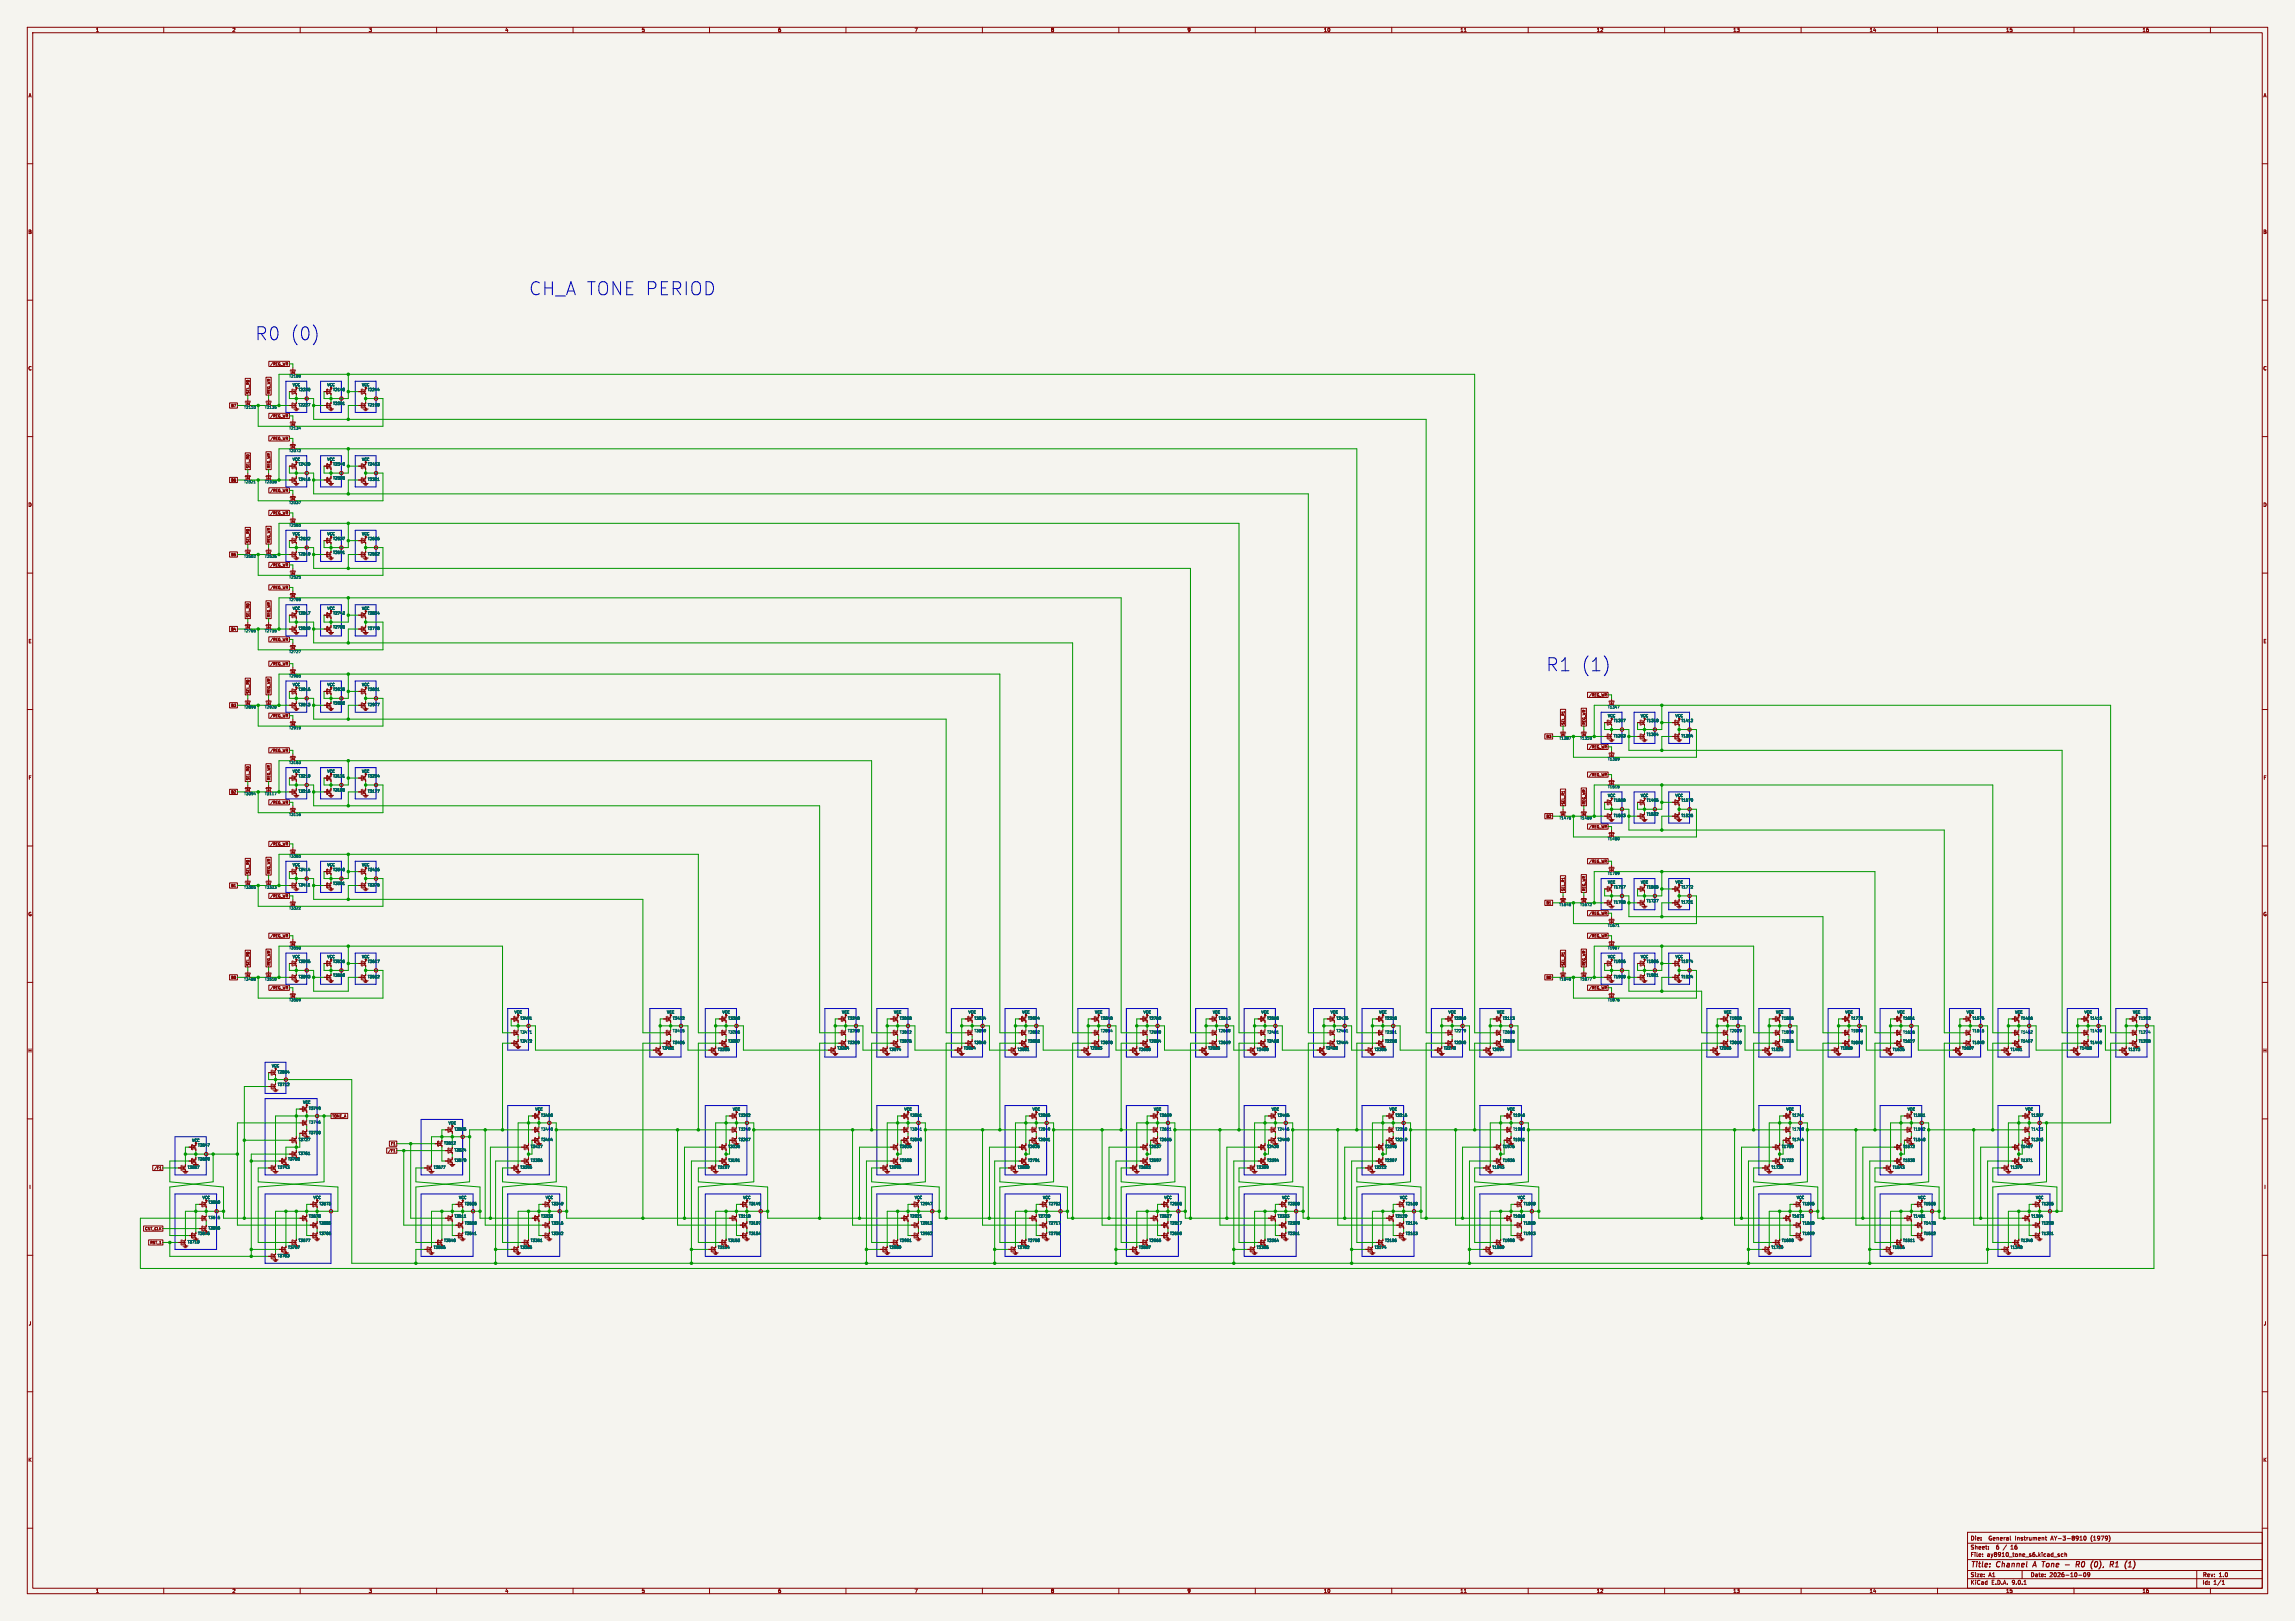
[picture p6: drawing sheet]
<svg xmlns="http://www.w3.org/2000/svg" width="841mm" height="594mm" viewBox="0 0 841 594" stroke-linecap="round" stroke-linejoin="round" font-family="sans-serif">
<defs><g id="words">
<g font-size="6.6" fill="#0000c2">
<text x="193.7" y="108.4">CH_A TONE PERIOD</text>
<text x="93.3" y="124.9">R0 (0)</text>
<text x="566.4" y="246.2">R1 (1)</text>
</g>
<g font-size="2.8" fill="#840000">
<text x="722" y="574.9">Title:</text>
<text x="731.7" y="574.9">Channel</text>
<text x="746" y="574.9">A</text>
<text x="750" y="574.9">Tone</text>
<text x="764" y="574.9">R0</text>
<text x="770.2" y="574.9">(0),</text>
<text x="778.1" y="574.9">R1</text>
</g>
<g font-size="2.1" fill="#840000">
<text x="722" y="568">Sheet:</text>
<text x="722" y="564.7">Die:</text>
<text x="728.8" y="564.7">General</text>
<text x="731.5" y="568">6</text>
<text x="734.3" y="568">/</text>
<text x="737.1" y="568">16</text>
<text x="738.6" y="564.7">Instrument</text>
<text x="751.8" y="564.7">AY-3-8910</text>
<text x="766.6" y="564.7">(1979)</text>
<text x="722" y="570.7">File:</text>
<text x="728.1" y="570.7">ay8910_tone_s6.kicad_sch</text>
<text x="722" y="580.9">KiCad</text>
<text x="722" y="578.1">Size:</text>
<text x="728.7" y="578.1">A1</text>
<text x="729.7" y="580.9">E.D.A.</text>
<text x="737.3" y="580.9">9.0.1</text>
<text x="744" y="578.1">Date:</text>
<text x="751" y="578.1">2026-10-09</text>
<text x="807" y="578.3">Rev:</text>
<text x="807" y="580.9">Id:</text>
<text x="811.1" y="580.9">1/1</text>
<text x="813.4" y="578.3">1.0</text>
</g>
<g font-size="1.8" fill="#840000">
<text x="35" y="11.9">1</text>
<text x="85" y="11.9">2</text>
<text x="135" y="11.9">3</text>
<text x="185" y="11.9">4</text>
<text x="235" y="11.9">5</text>
<text x="285" y="11.9">6</text>
<text x="335" y="11.9">7</text>
<text x="385" y="11.9">8</text>
<text x="435" y="11.9">9</text>
<text x="485" y="11.9">10</text>
<text x="535" y="11.9">11</text>
<text x="585" y="11.9">12</text>
<text x="635" y="11.9">13</text>
<text x="685" y="11.9">14</text>
<text x="735" y="11.9">15</text>
<text x="785" y="11.9">16</text>
<text x="10.3" y="35.9">A</text>
<text x="829.3" y="35.9">A</text>
<text x="10.3" y="85.9">B</text>
<text x="829.2" y="85.9">B</text>
<text x="10.3" y="135.9">C</text>
<text x="829.2" y="135.9">C</text>
<text x="10.3" y="185.9">D</text>
<text x="829.2" y="185.9">D</text>
<text x="10.3" y="235.9">E</text>
<text x="829.3" y="235.9">E</text>
<text x="10.3" y="285.9">F</text>
<text x="829.3" y="285.9">F</text>
<text x="10.3" y="335.9">G</text>
<text x="829.2" y="335.9">G</text>
<text x="10.2" y="385.9">H</text>
<text x="829.2" y="385.9">H</text>
<text x="10.6" y="435.9">I</text>
<text x="829.6" y="435.9">I</text>
<text x="10.4" y="485.9">J</text>
<text x="829.4" y="485.9">J</text>
<text x="10.3" y="535.9">K</text>
<text x="829.2" y="535.9">K</text>
<text x="35" y="583.9">1</text>
<text x="85" y="583.9">2</text>
<text x="135" y="583.9">3</text>
<text x="185" y="583.9">4</text>
<text x="235" y="583.9">5</text>
<text x="285" y="583.9">6</text>
<text x="335" y="583.9">7</text>
<text x="385" y="583.9">8</text>
<text x="435" y="583.9">9</text>
<text x="485" y="583.9">10</text>
<text x="535" y="583.9">11</text>
<text x="585" y="583.9">12</text>
<text x="635" y="583.9">13</text>
<text x="685" y="583.9">14</text>
<text x="735" y="583.9">15</text>
<text x="785" y="583.9">16</text>
</g>
<g font-size="1.3" fill="#840000">
<text x="98.9" y="134.1">/REG_WR</text>
<text x="84.5" y="149.4">B7</text>
<text x="91.6" y="144.4" transform="rotate(-90 91.6 144.4)">SEL_R0</text>
<text x="99.2" y="144.4" transform="rotate(-90 99.2 144.4)">REG_WR</text>
<text x="98.9" y="153.2">/REG_WR</text>
<text x="98.9" y="161.4">/REG_WR</text>
<text x="91.6" y="171.7" transform="rotate(-90 91.6 171.7)">SEL_R0</text>
<text x="99.2" y="171.7" transform="rotate(-90 99.2 171.7)">REG_WR</text>
<text x="84.5" y="176.7">B6</text>
<text x="98.9" y="180.5">/REG_WR</text>
<text x="98.9" y="188.7">/REG_WR</text>
<text x="84.5" y="204">B5</text>
<text x="91.6" y="199" transform="rotate(-90 91.6 199)">SEL_R0</text>
<text x="99.2" y="199" transform="rotate(-90 99.2 199)">REG_WR</text>
<text x="98.9" y="207.8">/REG_WR</text>
<text x="98.9" y="216">/REG_WR</text>
<text x="91.6" y="226.3" transform="rotate(-90 91.6 226.3)">SEL_R0</text>
<text x="99.2" y="226.3" transform="rotate(-90 99.2 226.3)">REG_WR</text>
<text x="84.5" y="231.3">B4</text>
<text x="98.9" y="235.1">/REG_WR</text>
<text x="98.9" y="244">/REG_WR</text>
<text x="91.6" y="254.3" transform="rotate(-90 91.6 254.3)">SEL_R0</text>
<text x="99.2" y="254.3" transform="rotate(-90 99.2 254.3)">REG_WR</text>
<text x="582.1" y="255.4">/REG_WR</text>
<text x="84.5" y="259.2">B3</text>
<text x="98.9" y="263">/REG_WR</text>
<text x="573.5" y="265.7" transform="rotate(-90 573.5 265.7)">SEL_R1</text>
<text x="581.2" y="265.7" transform="rotate(-90 581.2 265.7)">REG_WR</text>
<text x="98.9" y="275.7">/REG_WR</text>
<text x="566.5" y="270.6">B3</text>
<text x="582.1" y="274.5">/REG_WR</text>
<text x="91.6" y="286" transform="rotate(-90 91.6 286)">SEL_R0</text>
<text x="99.2" y="286" transform="rotate(-90 99.2 286)">REG_WR</text>
<text x="582.1" y="284.6">/REG_WR</text>
<text x="84.5" y="291">B2</text>
<text x="98.9" y="294.8">/REG_WR</text>
<text x="566.5" y="299.9">B2</text>
<text x="573.5" y="294.9" transform="rotate(-90 573.5 294.9)">SEL_R1</text>
<text x="581.2" y="294.9" transform="rotate(-90 581.2 294.9)">REG_WR</text>
<text x="582.1" y="303.7">/REG_WR</text>
<text x="98.9" y="310">/REG_WR</text>
<text x="582.1" y="316.4">/REG_WR</text>
<text x="91.6" y="320.3" transform="rotate(-90 91.6 320.3)">SEL_R0</text>
<text x="99.2" y="320.3" transform="rotate(-90 99.2 320.3)">REG_WR</text>
<text x="84.5" y="325.3">B1</text>
<text x="98.9" y="329.1">/REG_WR</text>
<text x="573.5" y="326.7" transform="rotate(-90 573.5 326.7)">SEL_R1</text>
<text x="581.2" y="326.7" transform="rotate(-90 581.2 326.7)">REG_WR</text>
<text x="566.5" y="331.6">B1</text>
<text x="582.1" y="335.4">/REG_WR</text>
<text x="98.9" y="343.7">/REG_WR</text>
<text x="582.1" y="343.7">/REG_WR</text>
<text x="91.6" y="354" transform="rotate(-90 91.6 354)">SEL_R0</text>
<text x="99.2" y="354" transform="rotate(-90 99.2 354)">REG_WR</text>
<text x="573.5" y="354" transform="rotate(-90 573.5 354)">SEL_R1</text>
<text x="581.2" y="354" transform="rotate(-90 581.2 354)">REG_WR</text>
<text x="84.5" y="358.9">B0</text>
<text x="566.5" y="358.9">B0</text>
<text x="98.9" y="362.7">/REG_WR</text>
<text x="582.1" y="362.7">/REG_WR</text>
<text x="242.6" y="384.8">T3451</text>
<text x="353.1" y="384.8">T3054</text>
<text x="399.4" y="384.8">T2863</text>
<text x="442.6" y="384.8">T2665</text>
<text x="485.8" y="384.8">T2458</text>
<text x="529" y="384.8">T2278</text>
<text x="629.9" y="384.8">T2006</text>
<text x="121.6" y="409.7">TONE_A</text>
<text x="143.1" y="419.9">F1</text>
<text x="142.1" y="422.4">/F1</text>
<text x="56.3" y="428.8">/F1</text>
<text x="53" y="451">CNT_CLK</text>
<text x="72.4" y="452.7">T3676</text>
<text x="54.8" y="456.1">RST_1</text>
<text x="190.5" y="457.8">T3366</text>
<text x="262.9" y="457.8">T3164</text>
<text x="693.4" y="457.8">T1516</text>
<text x="736.6" y="457.8">T1348</text>
</g>
<g font-size="1.3" fill="#006464">
<text x="105.8" y="138.5">T2180</text>
<text x="107.1" y="141.7">VCC</text>
<text x="109.2" y="143.5">T2230</text>
<text x="119.8" y="141.7">VCC</text>
<text x="121.9" y="143.5">T2148</text>
<text x="132.5" y="141.7">VCC</text>
<text x="134.6" y="143.5">T2244</text>
<text x="89.3" y="150">T2110</text>
<text x="96.9" y="150">T2135</text>
<text x="109.2" y="149.1">T2227</text>
<text x="121.9" y="148.6">T2201</text>
<text x="134.6" y="149.1">T2190</text>
<text x="105.8" y="157.6">T2134</text>
<text x="105.8" y="165.8">T2372</text>
<text x="107.1" y="169">VCC</text>
<text x="109.2" y="170.8">T2420</text>
<text x="119.8" y="169">VCC</text>
<text x="121.9" y="170.8">T2349</text>
<text x="132.5" y="169">VCC</text>
<text x="134.6" y="170.8">T2433</text>
<text x="89.3" y="177.3">T2321</text>
<text x="96.9" y="177.3">T2338</text>
<text x="109.2" y="176.4">T2416</text>
<text x="121.9" y="175.9">T2385</text>
<text x="134.6" y="176.4">T2381</text>
<text x="105.8" y="184.9">T2337</text>
<text x="105.8" y="193.1">T2565</text>
<text x="107.1" y="196.3">VCC</text>
<text x="119.8" y="196.3">VCC</text>
<text x="132.5" y="196.3">VCC</text>
<text x="109.2" y="203.7">T2619</text>
<text x="109.2" y="198.1">T2622</text>
<text x="121.9" y="203.2">T2591</text>
<text x="121.9" y="198.1">T2537</text>
<text x="134.6" y="198.1">T2636</text>
<text x="134.6" y="203.7">T2582</text>
<text x="89.3" y="204.6">T2502</text>
<text x="96.9" y="204.6">T2526</text>
<text x="105.8" y="212.2">T2525</text>
<text x="105.8" y="220.4">T2769</text>
<text x="107.1" y="223.7">VCC</text>
<text x="109.2" y="225.4">T2817</text>
<text x="119.8" y="223.7">VCC</text>
<text x="121.9" y="225.4">T2742</text>
<text x="132.5" y="223.7">VCC</text>
<text x="134.6" y="225.4">T2834</text>
<text x="89.3" y="231.9">T2705</text>
<text x="96.9" y="231.9">T2735</text>
<text x="109.2" y="231">T2820</text>
<text x="121.9" y="230.5">T2785</text>
<text x="134.6" y="231">T2778</text>
<text x="105.8" y="239.5">T2727</text>
<text x="105.8" y="248.4">T2965</text>
<text x="107.1" y="251.6">VCC</text>
<text x="119.8" y="251.6">VCC</text>
<text x="132.5" y="251.6">VCC</text>
<text x="109.2" y="253.3">T3016</text>
<text x="121.9" y="253.3">T2935</text>
<text x="134.6" y="253.3">T3031</text>
<text x="89.3" y="259.8">T2899</text>
<text x="96.9" y="259.8">T2920</text>
<text x="109.2" y="258.9">T3013</text>
<text x="121.9" y="258.4">T2982</text>
<text x="134.6" y="258.9">T2977</text>
<text x="589" y="259.8">T1347</text>
<text x="589.1" y="263">VCC</text>
<text x="601.1" y="263">VCC</text>
<text x="613.8" y="263">VCC</text>
<text x="105.8" y="267.4">T2919</text>
<text x="591.2" y="264.8">T1397</text>
<text x="603.3" y="264.8">T1318</text>
<text x="603.3" y="269.9">T1364</text>
<text x="616" y="264.8">T1412</text>
<text x="571.3" y="271.2">T1287</text>
<text x="578.9" y="271.2">T1310</text>
<text x="591.2" y="270.4">T1393</text>
<text x="616" y="270.4">T1354</text>
<text x="105.8" y="280.1">T3163</text>
<text x="589" y="278.9">T1309</text>
<text x="107.1" y="283.3">VCC</text>
<text x="109.2" y="285.1">T3219</text>
<text x="119.8" y="283.3">VCC</text>
<text x="121.9" y="285.1">T3131</text>
<text x="132.5" y="283.3">VCC</text>
<text x="134.6" y="285.1">T3234</text>
<text x="89.3" y="291.6">T3094</text>
<text x="96.9" y="291.6">T3117</text>
<text x="109.2" y="290.7">T3216</text>
<text x="121.9" y="290.2">T3185</text>
<text x="134.6" y="290.7">T3177</text>
<text x="589" y="289">T1515</text>
<text x="589.1" y="292.2">VCC</text>
<text x="591.2" y="294">T1560</text>
<text x="601.1" y="292.2">VCC</text>
<text x="603.3" y="294">T1495</text>
<text x="613.8" y="292.2">VCC</text>
<text x="616" y="294">T1579</text>
<text x="105.8" y="299.2">T3116</text>
<text x="591.2" y="299.6">T1563</text>
<text x="603.3" y="299.1">T1532</text>
<text x="616" y="299.6">T1526</text>
<text x="571.3" y="300.5">T1470</text>
<text x="578.9" y="300.5">T1489</text>
<text x="589" y="308.1">T1480</text>
<text x="105.8" y="314.4">T3365</text>
<text x="107.1" y="317.6">VCC</text>
<text x="119.8" y="317.6">VCC</text>
<text x="132.5" y="317.6">VCC</text>
<text x="109.2" y="319.4">T3414</text>
<text x="121.9" y="319.4">T3340</text>
<text x="134.6" y="319.4">T3426</text>
<text x="589" y="320.8">T1709</text>
<text x="589.1" y="324">VCC</text>
<text x="601.1" y="324">VCC</text>
<text x="613.8" y="324">VCC</text>
<text x="89.3" y="325.9">T3305</text>
<text x="96.9" y="325.9">T3323</text>
<text x="109.2" y="325">T3411</text>
<text x="121.9" y="324.5">T3381</text>
<text x="134.6" y="325">T3376</text>
<text x="591.2" y="325.7">T1757</text>
<text x="603.3" y="325.7">T1685</text>
<text x="616" y="325.7">T1772</text>
<text x="105.8" y="333.5">T3322</text>
<text x="571.3" y="332.2">T1648</text>
<text x="578.9" y="332.2">T1672</text>
<text x="591.2" y="331.3">T1760</text>
<text x="603.3" y="330.8">T1727</text>
<text x="616" y="331.3">T1721</text>
<text x="589" y="339.8">T1671</text>
<text x="105.8" y="348.1">T3550</text>
<text x="107.1" y="351.3">VCC</text>
<text x="109.2" y="353">T3596</text>
<text x="119.8" y="351.3">VCC</text>
<text x="121.9" y="353">T3526</text>
<text x="132.5" y="351.3">VCC</text>
<text x="134.6" y="353">T3617</text>
<text x="589" y="348.1">T1907</text>
<text x="589.1" y="351.3">VCC</text>
<text x="591.2" y="353">T1956</text>
<text x="601.1" y="351.3">VCC</text>
<text x="603.3" y="353">T1886</text>
<text x="613.8" y="351.3">VCC</text>
<text x="616" y="353">T1974</text>
<text x="89.3" y="359.5">T3488</text>
<text x="96.9" y="359.5">T3510</text>
<text x="109.2" y="358.6">T3593</text>
<text x="121.9" y="358.1">T3569</text>
<text x="134.6" y="358.6">T3562</text>
<text x="571.3" y="359.5">T1849</text>
<text x="578.9" y="359.5">T1877</text>
<text x="591.2" y="358.6">T1960</text>
<text x="603.3" y="358.1">T1931</text>
<text x="616" y="358.6">T1924</text>
<text x="105.8" y="367.1">T3509</text>
<text x="188.4" y="371.6">VCC</text>
<text x="244.3" y="371.6">VCC</text>
<text x="264.6" y="371.6">VCC</text>
<text x="308.4" y="371.6">VCC</text>
<text x="327.4" y="371.6">VCC</text>
<text x="354.7" y="371.6">VCC</text>
<text x="374.4" y="371.6">VCC</text>
<text x="401.1" y="371.6">VCC</text>
<text x="418.9" y="371.6">VCC</text>
<text x="444.3" y="371.6">VCC</text>
<text x="462.1" y="371.6">VCC</text>
<text x="487.5" y="371.6">VCC</text>
<text x="505.2" y="371.6">VCC</text>
<text x="530.6" y="371.6">VCC</text>
<text x="548.4" y="371.6">VCC</text>
<text x="589" y="367.1">T1876</text>
<text x="631.6" y="371.6">VCC</text>
<text x="650.7" y="371.6">VCC</text>
<text x="676.1" y="371.6">VCC</text>
<text x="695.1" y="371.6">VCC</text>
<text x="720.5" y="371.6">VCC</text>
<text x="738.3" y="371.6">VCC</text>
<text x="763.7" y="371.6">VCC</text>
<text x="781.5" y="371.6">VCC</text>
<text x="190.5" y="373.9">T3491</text>
<text x="246.4" y="373.9">T3432</text>
<text x="266.7" y="373.9">T3308</text>
<text x="310.5" y="373.9">T3240</text>
<text x="329.6" y="373.9">T3098</text>
<text x="356.9" y="373.9">T3034</text>
<text x="376.6" y="373.9">T2904</text>
<text x="403.2" y="373.9">T2840</text>
<text x="421" y="373.9">T2708</text>
<text x="446.4" y="373.9">T2643</text>
<text x="464.2" y="373.9">T2505</text>
<text x="489.6" y="373.9">T2436</text>
<text x="507.4" y="373.9">T2318</text>
<text x="532.8" y="373.9">T2250</text>
<text x="550.6" y="373.9">T2113</text>
<text x="633.7" y="373.9">T1980</text>
<text x="652.8" y="373.9">T1855</text>
<text x="678.2" y="373.9">T1775</text>
<text x="697.2" y="373.9">T1651</text>
<text x="722.6" y="373.9">T1575</text>
<text x="740.4" y="373.9">T1466</text>
<text x="765.8" y="373.9">T1415</text>
<text x="783.6" y="373.9">T1292</text>
<text x="190.5" y="378.9">T3471</text>
<text x="190.5" y="382.2">T3472</text>
<text x="246.4" y="378.4">T3455</text>
<text x="246.4" y="382.8">T3456</text>
<text x="266.7" y="378.9">T3286</text>
<text x="266.7" y="382.2">T3287</text>
<text x="310.5" y="382.8">T3269</text>
<text x="310.5" y="378.4">T3268</text>
<text x="329.6" y="382.2">T3075</text>
<text x="329.6" y="378.9">T3082</text>
<text x="356.9" y="378.4">T3059</text>
<text x="356.9" y="382.8">T3060</text>
<text x="376.6" y="378.9">T2882</text>
<text x="376.6" y="382.2">T2883</text>
<text x="403.2" y="382.8">T2870</text>
<text x="403.2" y="378.4">T2864</text>
<text x="421" y="378.9">T2689</text>
<text x="421" y="382.2">T2684</text>
<text x="446.4" y="378.4">T2668</text>
<text x="446.4" y="382.8">T2669</text>
<text x="464.2" y="382.2">T2488</text>
<text x="464.2" y="378.9">T2481</text>
<text x="489.6" y="378.4">T2461</text>
<text x="489.6" y="382.8">T2464</text>
<text x="507.4" y="378.9">T2301</text>
<text x="507.4" y="382.2">T2298</text>
<text x="532.8" y="378.4">T2279</text>
<text x="532.8" y="382.8">T2280</text>
<text x="550.6" y="378.9">T2088</text>
<text x="550.6" y="382.2">T2089</text>
<text x="633.7" y="382.8">T2010</text>
<text x="633.7" y="378.4">T2009</text>
<text x="652.8" y="382.2">T1826</text>
<text x="652.8" y="378.9">T1830</text>
<text x="678.2" y="378.4">T1808</text>
<text x="678.2" y="382.8">T1803</text>
<text x="697.2" y="382.2">T1627</text>
<text x="697.2" y="378.9">T1626</text>
<text x="722.6" y="378.4">T1615</text>
<text x="722.6" y="382.8">T1608</text>
<text x="740.4" y="382.2">T1457</text>
<text x="740.4" y="378.9">T1452</text>
<text x="765.8" y="378.4">T1439</text>
<text x="765.8" y="382.8">T1440</text>
<text x="783.6" y="378.9">T1274</text>
<text x="783.6" y="382.2">T1280</text>
<text x="262.9" y="385.3">T3285</text>
<text x="306.7" y="384.8">T3264</text>
<text x="325.8" y="385.3">T3074</text>
<text x="372.8" y="385.3">T2881</text>
<text x="417.2" y="385.3">T2688</text>
<text x="460.4" y="385.3">T2480</text>
<text x="503.6" y="385.3">T2305</text>
<text x="546.7" y="385.3">T2094</text>
<text x="649" y="385.3">T1823</text>
<text x="674.4" y="384.8">T1800</text>
<text x="693.4" y="385.3">T1625</text>
<text x="718.8" y="384.8">T1607</text>
<text x="736.6" y="385.3">T1451</text>
<text x="762" y="384.8">T1438</text>
<text x="779.8" y="385.3">T1273</text>
<text x="99.5" y="391.3">VCC</text>
<text x="101.6" y="393.5">T2064</text>
<text x="101.6" y="398.1">T3712</text>
<text x="110.9" y="404.6">VCC</text>
<text x="113" y="406.9">T3749</text>
<text x="196" y="407.2">VCC</text>
<text x="268.4" y="407.2">VCC</text>
<text x="331.2" y="407.2">VCC</text>
<text x="378.2" y="407.2">VCC</text>
<text x="422.7" y="407.2">VCC</text>
<text x="465.9" y="407.2">VCC</text>
<text x="509" y="407.2">VCC</text>
<text x="552.2" y="407.2">VCC</text>
<text x="654.5" y="407.2">VCC</text>
<text x="698.9" y="407.2">VCC</text>
<text x="742.1" y="407.2">VCC</text>
<text x="113" y="412">T3746</text>
<text x="164.2" y="412.2">VCC</text>
<text x="198.1" y="409.4">T3400</text>
<text x="270.5" y="409.4">T3202</text>
<text x="333.4" y="409.4">T3001</text>
<text x="380.4" y="409.4">T2806</text>
<text x="424.8" y="409.4">T2609</text>
<text x="468" y="409.4">T2405</text>
<text x="511.2" y="409.4">T2216</text>
<text x="554.4" y="409.4">T1946</text>
<text x="656.6" y="409.4">T1741</text>
<text x="701.1" y="409.4">T1551</text>
<text x="744.2" y="409.4">T1387</text>
<text x="70.3" y="418.6">VCC</text>
<text x="109.2" y="418.3">T3727</text>
<text x="113" y="415.8">T3730</text>
<text x="162.6" y="419.6">T3612</text>
<text x="166.4" y="414.5">T3585</text>
<text x="198.1" y="414.5">T3440</text>
<text x="198.1" y="418.3">T3404</text>
<text x="270.5" y="414.5">T3249</text>
<text x="270.5" y="418.3">T3207</text>
<text x="333.4" y="414.5">T3041</text>
<text x="333.4" y="418.3">T3005</text>
<text x="380.4" y="414.5">T2849</text>
<text x="380.4" y="418.3">T2801</text>
<text x="424.8" y="418.3">T2605</text>
<text x="424.8" y="414.5">T2651</text>
<text x="468" y="414.5">T2446</text>
<text x="468" y="418.3">T2400</text>
<text x="511.2" y="418.3">T2219</text>
<text x="511.2" y="414.5">T2258</text>
<text x="554.4" y="414.5">T1988</text>
<text x="554.4" y="418.3">T1951</text>
<text x="656.6" y="414.5">T1789</text>
<text x="656.6" y="418.3">T1744</text>
<text x="701.1" y="418.3">T1548</text>
<text x="701.1" y="414.5">T1592</text>
<text x="744.2" y="414.5">T1423</text>
<text x="744.2" y="418.3">T1383</text>
<text x="72.4" y="425.4">T3699</text>
<text x="72.4" y="420.3">T3647</text>
<text x="105.4" y="425.4">T3765</text>
<text x="109.2" y="423.4">T3761</text>
<text x="166.4" y="422.1">T3624</text>
<text x="166.4" y="425.9">T3578</text>
<text x="194.3" y="425.9">T3386</text>
<text x="194.3" y="420.9">T3427</text>
<text x="266.7" y="420.9">T3235</text>
<text x="266.7" y="425.9">T3191</text>
<text x="329.6" y="420.9">T3026</text>
<text x="329.6" y="425.9">T2988</text>
<text x="376.6" y="420.9">T2835</text>
<text x="376.6" y="425.9">T2791</text>
<text x="421" y="425.9">T2597</text>
<text x="421" y="420.9">T2637</text>
<text x="464.2" y="420.9">T2430</text>
<text x="464.2" y="425.9">T2394</text>
<text x="507.4" y="420.9">T2245</text>
<text x="507.4" y="425.9">T2207</text>
<text x="550.6" y="420.9">T1975</text>
<text x="550.6" y="425.9">T1936</text>
<text x="652.8" y="425.9">T1732</text>
<text x="652.8" y="420.9">T1769</text>
<text x="697.2" y="420.9">T1572</text>
<text x="697.2" y="425.9">T1538</text>
<text x="740.4" y="420.9">T1407</text>
<text x="740.4" y="425.9">T1371</text>
<text x="68.6" y="428.5">T3657</text>
<text x="101.6" y="428.5">T3743</text>
<text x="158.8" y="428.5">T3577</text>
<text x="190.5" y="428.5">T3396</text>
<text x="262.9" y="428.5">T3197</text>
<text x="325.8" y="428.5">T2996</text>
<text x="372.8" y="428.5">T2800</text>
<text x="417.2" y="428.5">T2602</text>
<text x="460.4" y="428.5">T2399</text>
<text x="503.6" y="428.5">T2212</text>
<text x="546.7" y="428.5">T1943</text>
<text x="649" y="428.5">T1738</text>
<text x="693.4" y="428.5">T1543</text>
<text x="736.6" y="428.5">T1379</text>
<text x="74.1" y="439.6">VCC</text>
<text x="76.2" y="441.3">T3650</text>
<text x="114.7" y="439.6">VCC</text>
<text x="116.9" y="441.8">T3673</text>
<text x="168.1" y="439.6">VCC</text>
<text x="170.2" y="441.8">T3535</text>
<text x="199.8" y="439.6">VCC</text>
<text x="201.9" y="441.8">T3349</text>
<text x="272.2" y="439.6">VCC</text>
<text x="274.3" y="441.8">T3149</text>
<text x="335.1" y="439.6">VCC</text>
<text x="337.2" y="441.8">T2947</text>
<text x="382" y="439.6">VCC</text>
<text x="384.2" y="441.8">T2752</text>
<text x="426.5" y="439.6">VCC</text>
<text x="428.6" y="441.8">T2555</text>
<text x="469.7" y="439.6">VCC</text>
<text x="471.8" y="441.8">T2358</text>
<text x="512.9" y="439.6">VCC</text>
<text x="515" y="441.8">T2160</text>
<text x="556" y="439.6">VCC</text>
<text x="558.2" y="441.8">T1898</text>
<text x="658.3" y="439.6">VCC</text>
<text x="660.4" y="441.8">T1695</text>
<text x="702.7" y="439.6">VCC</text>
<text x="704.9" y="441.8">T1505</text>
<text x="745.9" y="439.6">VCC</text>
<text x="748" y="441.8">T1335</text>
<text x="76.2" y="446.9">T3645</text>
<text x="113" y="446.4">T3678</text>
<text x="116.9" y="448.9">T3685</text>
<text x="166.4" y="446.4">T3511</text>
<text x="170.2" y="448.9">T3500</text>
<text x="198.1" y="446.4">T3333</text>
<text x="201.9" y="448.9">T3316</text>
<text x="270.5" y="446.4">T3118</text>
<text x="274.3" y="448.9">T3107</text>
<text x="333.4" y="446.4">T2921</text>
<text x="337.2" y="448.9">T2913</text>
<text x="380.4" y="446.4">T2728</text>
<text x="384.2" y="448.9">T2717</text>
<text x="424.8" y="446.4">T2527</text>
<text x="428.6" y="448.9">T2517</text>
<text x="468" y="446.4">T2333</text>
<text x="471.8" y="448.9">T2329</text>
<text x="511.2" y="446.4">T2129</text>
<text x="515" y="448.9">T2124</text>
<text x="554.4" y="446.4">T1868</text>
<text x="558.2" y="448.9">T1860</text>
<text x="656.6" y="446.4">T1673</text>
<text x="660.4" y="448.9">T1660</text>
<text x="701.1" y="446.4">T1481</text>
<text x="704.9" y="448.9">T1475</text>
<text x="744.2" y="446.4">T1304</text>
<text x="748" y="448.9">T1298</text>
<text x="68.6" y="455.8">T3718</text>
<text x="76.2" y="450.7">T3656</text>
<text x="109.2" y="455.3">T3677</text>
<text x="116.9" y="452.7">T3705</text>
<text x="162.6" y="455.3">T3540</text>
<text x="170.2" y="452.7">T3541</text>
<text x="194.3" y="455.3">T3361</text>
<text x="201.9" y="452.7">T3352</text>
<text x="266.7" y="455.3">T3153</text>
<text x="274.3" y="452.7">T3154</text>
<text x="329.6" y="455.3">T2951</text>
<text x="337.2" y="452.7">T2952</text>
<text x="376.6" y="455.3">T2758</text>
<text x="384.2" y="452.7">T2755</text>
<text x="421" y="455.3">T2566</text>
<text x="428.6" y="452.7">T2559</text>
<text x="464.2" y="455.3">T2364</text>
<text x="471.8" y="452.7">T2361</text>
<text x="507.4" y="455.3">T2166</text>
<text x="515" y="452.7">T2163</text>
<text x="550.6" y="455.3">T1908</text>
<text x="558.2" y="452.7">T1903</text>
<text x="652.8" y="455.3">T1698</text>
<text x="660.4" y="452.7">T1699</text>
<text x="697.2" y="455.3">T1511</text>
<text x="704.9" y="452.7">T1502</text>
<text x="740.4" y="455.3">T1340</text>
<text x="748" y="452.7">T1331</text>
<text x="101.6" y="460.9">T3763</text>
<text x="105.4" y="457.8">T3767</text>
<text x="158.8" y="457.8">T3556</text>
<text x="325.8" y="457.8">T2959</text>
<text x="372.8" y="457.8">T2762</text>
<text x="417.2" y="457.8">T2567</text>
<text x="460.4" y="457.8">T2365</text>
<text x="503.6" y="457.8">T2174</text>
<text x="546.7" y="457.8">T1909</text>
<text x="649" y="457.8">T1710</text>
</g>
</g></defs>
<path d="M0 0h841v594h-841z" fill="#f5f4ef" stroke="#f5f4ef" stroke-width=".37"/>
<g fill="none" stroke="#840000" stroke-width=".37">
<path d="M10 10h821v574h-821zM12 12h817v570h-817zM60 10v2M110 10v2M160 10v2M210 10v2M260 10v2M310 10v2M360 10v2M410 10v2M460 10v2M510 10v2"/>
<path d="M536.6 11.6h.7M560 10v2M610 10v2M660 10v2M710 10v2M760 10v2M810 10v2M10 60h2M829 60h2M10 110h2M829 110h2M89.9 138.7h1.9v6.1h-1.9z"/>
<path d="M97.5 138.2h1.9v6.6h-1.9zM98.5 132.4h7.5v1.9h-7.5zM106.3 135.9h.6M106.4 135.6h1.8M106.7 136.1v1.1M106.9 136.9l.4-.8 .4 .8M107.1 135.9h.4M107.3 134.6v.9M107.3 136.1v1.1M107.8 135.9h.5M107.9 136.1v1.1M10 160h2"/>
<path d="M84.1 147.6h2.9v1.9h-2.9zM89.8 147.3h.6M89.9 147h1.8M90.2 147.6v1M90.4 148.3l.4-.7 .4 .7M90.6 147.3h.4M90.8 146v.9M90.8 147.6v1M91.2 147.3h.6M91.4 147.6v1M97.4 147.3h.6M97.5 147h1.8"/>
<path d="M97.8 147.6v1M98 148.3l.4-.7 .4 .7M98.2 147.3h.4M98.4 146v.9M98.4 147.6v1M98.5 159.7h7.5v1.9h-7.5zM98.5 151.4h7.5v2h-7.5zM98.9 147.3h.5M99.1 147.6v1M106 148.6h.9M106 143.5h.9M106.3 154.9h.6"/>
<path d="M106.4 154.6h1.8M106.7 155.2v1M106.9 156l.4-.8 .4 .8M107 142.6v1.8M107 147.7v1.8M107.1 154.9h.4M107.3 142.5v.6M107.3 143.3v.4M107.3 144v.5M107.3 147.6v.5M107.3 148.4v.4M107.3 149v.6"/>
<path d="M107.3 153.7v.9M107.3 155.2v1M107.6 144.1h1v.7M107.6 149.2h1v.7M107.6 148.6h1M107.6 143.5h1M107.6 149.9h1.9M107.8 154.9h.5M107.9 155.2v1M107.9 150.2h1.3M108.3 150.5h.6M108.3 143.1l-.7 .4 .7 .4"/>
<path d="M108.3 148.2l-.7 .4 .7 .4M108.6 149.9h.1M108.6 142.2h.1M108.6 141.6v1.3h-1M108.6 147.3v.7h-1M118.7 148.6h.9M118.7 143.5h.9M119.7 142.6v1.8M119.7 147.7v1.8M120 142.5v.6M120 143.3v.4M120 144v.5"/>
<path d="M120 147.6v.5M120 148.4v.4M120 149v.6M120.3 144.1h1v.7M120.3 149.2h1v.7M120.3 148.6h1M120.3 143.5h1M120.3 149.9h1.9M120.6 150.2h1.3M121 150.5h.6M121 148.2l-.7 .4 .7 .4M121 143.1l-.7 .4 .7 .4"/>
<path d="M121.3 149.9h.1M121.3 142.2h.1M121.3 141.6v1.3h-1M121.3 147.3v.7h-1M131.4 148.6h.9M131.4 143.5h.9M132.4 142.6v1.8M132.4 147.7v1.8M132.7 142.5v.6M132.7 143.3v.4M132.7 144v.5M132.7 147.6v.5"/>
<path d="M132.7 148.4v.4M132.7 149v.6M133 144.1h1v.7M133 149.2h1v.7M133 148.6h1M133 143.5h1M133 149.9h1.9M133.3 150.2h1.3M133.7 150.5h.6M133.7 148.2l-.7 .4 .7 .4M133.7 143.1l-.7 .4 .7 .4M134 149.9h.1"/>
<path d="M134 142.2h.1M134 141.6v1.3h-1M134 147.3v.7h-1M829 160h2M84.1 174.9h2.9v1.9h-2.9zM89.8 174.6h.6M89.9 166h1.9v6.1h-1.9zM89.9 174.3h1.8M90.2 174.9v1M90.4 175.6l.4-.7 .4 .7M90.6 174.6h.4M90.8 173.4v.8"/>
<path d="M90.8 174.9v1M91.2 174.6h.6M91.4 174.9v1M97.4 174.6h.6M97.5 165.5h1.9v6.6h-1.9zM97.5 174.3h1.8M97.8 174.9v1M98 175.6l.4-.7 .4 .7M98.2 174.6h.4M98.4 173.4v.8M98.4 174.9v1M98.5 178.8h7.5v1.9h-7.5z"/>
<path d="M98.9 174.6h.5M99.1 174.9v1M106 175.9h.9M106 170.8h.9M106.3 163.2h.6M106.4 162.9h1.8M106.7 163.5v1M106.9 164.2l.4-.7 .4 .7M107 169.9v1.8M107 175v1.8M107.1 163.2h.4M107.3 161.9v.9"/>
<path d="M107.3 163.5v1M107.3 169.8v.6M107.3 170.6v.4M107.3 171.3v.5M107.3 174.9v.6M107.3 175.7v.4M107.3 176.3v.6M107.6 175.9h1M107.6 176.5h1v.7M107.6 170.8h1M107.6 171.4h1v.7M107.6 177.2h1.9"/>
<path d="M107.8 163.2h.5M107.9 163.5v1M107.9 177.5h1.3M108.3 177.8h.6M108.3 170.4l-.7 .4 .7 .4M108.3 175.5l-.7 .4 .7 .4M108.6 177.2h.1M108.6 169.5h.1M108.6 174.6v.7h-1M108.6 168.9v1.3h-1M118.7 175.9h.9M118.7 170.8h.9"/>
<path d="M119.7 169.9v1.8M119.7 175v1.8M120 169.8v.6M120 170.6v.4M120 171.3v.5M120 174.9v.6M120 175.7v.4M120 176.3v.6M120.3 175.9h1M120.3 176.5h1v.7M120.3 170.8h1M120.3 171.4h1v.7"/>
<path d="M120.3 177.2h1.9M120.6 177.5h1.3M121 177.8h.6M121 170.4l-.7 .4 .7 .4M121 175.5l-.7 .4 .7 .4M121.3 177.2h.1M121.3 169.5h.1M121.3 174.6v.7h-1M121.3 168.9v1.3h-1M131.4 175.9h.9M131.4 170.8h.9M132.4 169.9v1.8"/>
<path d="M132.4 175v1.8M132.7 169.8v.6M132.7 170.6v.4M132.7 171.3v.5M132.7 174.9v.6M132.7 175.7v.4M132.7 176.3v.6M133 175.9h1M133 176.5h1v.7M133 171.4h1v.7M133 170.8h1M133 177.2h1.9"/>
<path d="M133.3 177.5h1.3M133.7 177.8h.6M133.7 175.5l-.7 .4 .7 .4M133.7 170.4l-.7 .4 .7 .4M134 177.2h.1M134 169.5h.1M134 174.6v.7h-1M134 168.9v1.3h-1M89.9 193.3h1.9v6.1h-1.9zM97.5 192.9h1.9v6.5h-1.9zM98.5 187h7.5v1.9h-7.5zM106 198.1h.9"/>
<path d="M106.3 190.5h.6M106.3 182.2h.6M106.4 190.2h1.8M106.4 181.9h1.8M106.7 182.5v1M106.7 190.8v1M106.9 191.5l.4-.7 .4 .7M106.9 183.3l.4-.8 .4 .8M107 197.2v1.8M107.1 190.5h.4M107.1 182.2h.4M107.3 181v.9"/>
<path d="M107.3 182.5v1M107.3 189.2v.9M107.3 190.8v1M107.3 197.1v.6M107.3 197.9v.4M107.3 198.6v.5M107.6 198.8h1v.6M107.6 198.1h1M107.8 190.5h.5M107.8 182.2h.5M107.9 182.5v1M107.9 190.8v1"/>
<path d="M108.3 197.7l-.7 .4 .7 .4M108.6 196.8h.1M108.6 196.2v1.3h-1M118.7 198.1h.9M119.7 197.2v1.8M120 197.1v.6M120 197.9v.4M120 198.6v.5M120.3 198.8h1v.6M120.3 198.1h1M121 197.7l-.7 .4 .7 .4M121.3 196.8h.1"/>
<path d="M121.3 196.2v1.3h-1M131.4 198.1h.9M132.4 197.2v1.8M132.7 197.1v.6M132.7 197.9v.4M132.7 198.6v.5M133 198.8h1v.6M133 198.1h1M133.7 197.7l-.7 .4 .7 .4M134 196.8h.1M134 196.2v1.3h-1M10 210h2"/>
<path d="M84.1 202.2h2.9v2h-2.9zM89.8 201.9h.6M89.9 201.6h1.8M90.2 202.2v1M90.4 202.9l.4-.7 .4 .7M90.6 201.9h.4M90.8 200.7v.9M90.8 202.2v1M91.2 201.9h.6M91.4 202.2v1M97.4 201.9h.6M97.5 201.6h1.8"/>
<path d="M97.8 202.2v1M98 202.9l.4-.7 .4 .7M98.2 201.9h.4M98.4 200.7v.9M98.4 202.2v1M98.5 214.3h7.5v1.9h-7.5zM98.5 206.1h7.5v1.9h-7.5zM98.9 201.9h.5M99.1 202.2v1M106 203.2h.9M106.3 209.5h.6M106.3 217.8h.6"/>
<path d="M106.4 209.2h1.8M106.4 217.5h1.8M106.7 209.8v1M106.7 218.1v1M106.9 210.6l.4-.8 .4 .8M106.9 218.8l.4-.7 .4 .7M107 202.3v1.8M107.1 209.5h.4M107.1 217.8h.4M107.3 202.2v.6M107.3 203v.4M107.3 203.6v.6"/>
<path d="M107.3 208.3v.9M107.3 209.8v1M107.3 216.5v.9M107.3 218.1v1M107.6 203.2h1M107.6 203.8h1v.7M107.6 204.5h1.9M107.8 209.5h.5M107.8 217.8h.5M107.9 204.8h1.3M107.9 209.8v1M107.9 218.1v1"/>
<path d="M108.3 205.1h.6M108.3 202.8l-.7 .4 .7 .4M108.6 204.5h.1M108.6 201.9v.7h-1M118.7 203.2h.9M119.7 202.3v1.8M120 202.2v.6M120 203v.4M120 203.6v.6M120.3 203.8h1v.7M120.3 203.2h1M120.3 204.5h1.9"/>
<path d="M120.6 204.8h1.3M121 205.1h.6M121 202.8l-.7 .4 .7 .4M121.3 204.5h.1M121.3 201.9v.7h-1M131.4 203.2h.9M132.4 202.3v1.8M132.7 202.2v.6M132.7 203v.4M132.7 203.6v.6M133 203.8h1v.7M133 203.2h1"/>
<path d="M133 204.5h1.9M133.3 204.8h1.3M133.7 205.1h.6M133.7 202.8l-.7 .4 .7 .4M134 204.5h.1M134 201.9v.7h-1M829 210h2M84.1 229.6h2.9v1.9h-2.9zM89.8 229.2h.6M89.9 220.6h1.9v6.1h-1.9zM89.9 228.9h1.8M90.2 229.5v1"/>
<path d="M90.4 230.2l.4-.7 .4 .7M90.6 229.2h.4M90.8 228v.9M90.8 229.5v1M91.2 229.2h.6M91.4 229.5v1M97.4 229.2h.6M97.5 220.2h1.9v6.5h-1.9zM97.5 228.9h1.8M97.8 229.5v1M98 230.2l.4-.7 .4 .7M98.2 229.2h.4"/>
<path d="M98.4 228v.9M98.4 229.5v1M98.5 233.4h7.5v1.9h-7.5zM98.9 229.2h.5M99.1 229.5v1M106 230.5h.9M106 225.4h.9M106.3 236.9h.6M106.4 236.5h1.8M106.7 237.1v1M106.9 237.9l.4-.8 .4 .8M107 224.5v1.8"/>
<path d="M107 229.6v1.8M107.1 236.9h.4M107.3 224.4v.6M107.3 225.2v.4M107.3 225.9v.5M107.3 229.5v.6M107.3 230.3v.4M107.3 230.9v.6M107.3 235.6v.9M107.3 237.1v1M107.6 226.1h1v.6M107.6 231.1h1v.7"/>
<path d="M107.6 230.5h1M107.6 225.4h1M107.6 231.8h1.9M107.8 236.9h.5M107.9 237.1v1M107.9 232.1h1.3M108.3 232.4h.6M108.3 225l-.7 .4 .7 .4M108.3 230.1l-.7 .4 .7 .4M108.6 224.2h.1M108.6 231.8h.1M108.6 223.5v1.3h-1"/>
<path d="M108.6 229.2v.7h-1M118.7 230.5h.9M118.7 225.4h.9M119.7 224.5v1.8M119.7 229.6v1.8M120 224.4v.6M120 225.2v.4M120 225.9v.5M120 229.5v.6M120 230.3v.4M120 230.9v.6M120.3 226.1h1v.6"/>
<path d="M120.3 231.1h1v.7M120.3 230.5h1M120.3 225.4h1M120.3 231.8h1.9M120.6 232.1h1.3M121 232.4h.6M121 230.1l-.7 .4 .7 .4M121 225l-.7 .4 .7 .4M121.3 231.8h.1M121.3 224.2h.1M121.3 223.5v1.3h-1M121.3 229.2v.7h-1"/>
<path d="M131.4 230.5h.9M131.4 225.4h.9M132.4 224.5v1.8M132.4 229.6v1.8M132.7 224.4v.6M132.7 225.2v.4M132.7 225.9v.5M132.7 229.5v.6M132.7 230.3v.4M132.7 230.9v.6M133 226.1h1v.6M133 231.1h1v.7"/>
<path d="M133 230.5h1M133 225.4h1M133 231.8h1.9M133.3 232.1h1.3M133.7 232.4h.6M133.7 230.1l-.7 .4 .7 .4M133.7 225l-.7 .4 .7 .4M134 231.8h.1M134 224.2h.1M134 223.5v1.3h-1M134 229.2v.7h-1M10 260h2"/>
<path d="M84.1 257.5h2.9v1.9h-2.9zM89.8 257.2h.6M89.9 248.5h1.9v6.1h-1.9zM89.9 256.9h1.8M90.2 257.4v1M90.4 258.2l.4-.8 .4 .8M90.6 257.2h.4M90.8 255.9v.9M90.8 257.4v1M91.2 257.2h.6M91.4 257.4v1M97.4 257.2h.6"/>
<path d="M97.5 248.1h1.9v6.5h-1.9zM97.5 256.9h1.8M97.8 257.4v1M98 258.2l.4-.8 .4 .8M98.2 257.2h.4M98.4 255.9v.9M98.4 257.4v1M98.5 242.3h7.5v1.9h-7.5zM98.9 257.2h.5M99.1 257.4v1M106 258.4h.9M106 253.4h.9"/>
<path d="M106.3 245.7h.6M106.4 245.4h1.8M106.7 246v1M106.9 246.8l.4-.8 .4 .8M107 252.5v1.8M107 257.6v1.7M107.1 245.7h.4M107.3 244.5v.9M107.3 246v1M107.3 252.4v.5M107.3 253.2v.4M107.3 253.8v.6"/>
<path d="M107.3 257.4v.6M107.3 258.3v.3M107.3 258.9v.6M107.6 254h1v.6M107.6 259.1h1v.6M107.6 258.4h1M107.6 253.4h1M107.6 259.7h1.9M107.8 245.7h.5M107.9 246v1M108.3 258.1l-.7 .3 .7 .4M108.3 253l-.7 .4 .7 .3"/>
<path d="M108.6 259.7h.1M108.6 252.1h.1M108.6 251.5v1.2h-1M108.6 257.2v.6h-1M118.7 258.4h.9M118.7 253.4h.9M119.7 252.5v1.8M119.7 257.6v1.7M120 252.4v.5M120 253.2v.4M120 253.8v.6M120 257.4v.6"/>
<path d="M120 258.3v.3M120 258.9v.6M120.3 254h1v.6M120.3 259.1h1v.6M120.3 258.4h1M120.3 253.4h1M120.3 259.7h1.9M121 253l-.7 .4 .7 .3M121 258.1l-.7 .3 .7 .4M121.3 252.1h.1M121.3 259.7h.1M121.3 251.5v1.2h-1"/>
<path d="M121.3 257.2v.6h-1M131.4 258.4h.9M131.4 253.4h.9M132.4 252.5v1.8M132.4 257.6v1.7M132.7 252.4v.5M132.7 253.2v.4M132.7 253.8v.6M132.7 257.4v.6M132.7 258.3v.3M132.7 258.9v.6M133 254h1v.6"/>
<path d="M133 259.1h1v.6M133 258.4h1M133 253.4h1M133 259.7h1.9M133.7 258.1l-.7 .3 .7 .4M133.7 253l-.7 .4 .7 .3M134 259.7h.1M134 252.1h.1M134 251.5v1.2h-1M134 257.2v.6h-1M571.8 259.9h1.9v6.2h-1.9zM579.4 259.5h1.9v6.6h-1.9z"/>
<path d="M581.7 253.7h7.6v1.9h-7.6zM589.5 257.2h.6M589.7 256.9h1.7M589.9 257.4v1M590.2 258.2l.3-.8 .4 .8M590.4 257.2h.3M590.5 255.9v.9M590.5 257.4v1M591 257.2h.6M591.2 257.4v1M829 260h2M97.5 279.8h1.9v6.6h-1.9z"/>
<path d="M98.5 274h7.5v1.9h-7.5zM98.5 261.3h7.5v1.9h-7.5zM106.3 264.8h.6M106.3 277.5h.6M106.4 264.5h1.8M106.4 277.2h1.8M106.7 265.1v1M106.7 277.8v1M106.9 265.8l.4-.7 .4 .7M106.9 278.5l.4-.7 .4 .7M107.1 264.8h.4M107.1 277.5h.4"/>
<path d="M107.3 263.5v.9M107.3 265.1v1M107.3 276.2v.9M107.3 277.8v1M107.8 264.8h.5M107.8 277.5h.5M107.9 260h1.3M107.9 265.1v1M107.9 277.8v1M108.3 260.3h.6M120.6 260h1.3M121 260.3h.6"/>
<path d="M133.3 260h1.3M133.7 260.3h.6M566.1 268.9h2.9v1.9h-2.9zM571.8 268.6h.5M571.9 268.3h1.8M572.1 268.9v1M572.4 269.6l.4-.7 .3 .7M572.6 268.6h.4M572.8 267.3v.9M572.8 268.9v1M573.2 268.6h.6M573.4 268.9v1"/>
<path d="M579.4 268.6h.5M579.5 268.3h1.8M579.8 268.9v1M580 269.6l.4-.7 .4 .7M580.2 268.6h.4M580.4 267.3v.9M580.4 268.9v1M580.8 268.6h.6M581 268.9v1M581.7 272.7h7.6v1.9h-7.6zM588 264.8h.9M588 269.9h.9"/>
<path d="M589 263.9v1.8M589 269v1.8M589.3 263.8v.6M589.3 264.6v.4M589.3 265.2v.6M589.3 268.9v.5M589.3 269.7v.4M589.3 270.3v.6M589.5 265.4h1v.7M589.5 270.5h1v.6M589.5 264.8h1M589.5 269.9h1"/>
<path d="M589.5 276.2h.6M589.6 271.1h1.9M589.7 275.9h1.7M589.9 276.5v1M589.9 271.5h1.3M590.2 277.2l.3-.7 .4 .7M590.2 271.8h.7M590.3 269.5l-.8 .4 .8 .4M590.3 264.4l-.8 .4 .8 .4M590.4 276.2h.3M590.5 263.5h.1M590.5 271.1h.1"/>
<path d="M590.5 262.9v1.3h-1M590.5 268.6v.6h-1M590.5 275v.8M590.5 276.5v1M591 276.2h.6M591.2 276.5v1M600.1 264.8h.9M600.1 269.9h.9M601 263.9v1.8M601 269v1.8M601.3 263.8v.6M601.3 264.6v.4"/>
<path d="M601.3 265.2v.6M601.3 268.9v.5M601.3 269.7v.4M601.3 270.3v.6M601.6 265.4h1v.7M601.6 270.5h1v.6M601.6 264.8h1M601.6 269.9h1M601.7 271.1h1.9M602 271.5h1.2M602.3 271.8h.6M602.4 264.4l-.8 .4 .8 .4"/>
<path d="M602.4 269.5l-.8 .4 .8 .4M602.6 271.1h.1M602.6 263.5h.1M602.6 262.9v1.3h-1M602.6 268.6v.6h-1M612.8 264.8h.9M612.8 269.9h.9M613.7 263.9v1.8M613.7 269v1.8M614 263.8v.6M614 264.6v.4M614 265.2v.6"/>
<path d="M614 268.9v.5M614 269.7v.4M614 270.3v.6M614.3 265.4h1v.7M614.3 270.5h1v.6M614.3 264.8h1M614.3 269.9h1M614.4 271.1h1.9M614.7 271.5h1.2M615 271.8h.6M615.1 264.4l-.8 .4 .8 .4M615.1 269.5l-.8 .4 .8 .4"/>
<path d="M615.3 263.5h.1M615.3 271.1h.1M615.3 262.9v1.3h-1M615.3 268.6v.6h-1M84.1 289.2h2.9v1.9h-2.9zM89.8 288.9h.6M89.9 280.3h1.9v6.1h-1.9zM89.9 288.6h1.8M90.2 289.2v1M90.4 289.9l.4-.7 .4 .7M90.6 288.9h.4M90.8 287.7v.8"/>
<path d="M90.8 289.2v1M91.2 288.9h.6M91.4 289.2v1M97.4 288.9h.6M97.5 288.6h1.8M97.8 289.2v1M98 289.9l.4-.7 .4 .7M98.2 288.9h.4M98.4 287.7v.8M98.4 289.2v1M98.5 293.1h7.5v1.9h-7.5zM98.9 288.9h.5"/>
<path d="M99.1 289.2v1M106 290.2h.9M106 285.1h.9M106.3 296.5h.6M106.4 296.2h1.8M106.7 296.8v1M106.9 297.6l.4-.8 .4 .8M107 284.2v1.8M107 289.3v1.8M107.1 296.5h.4M107.3 284.1v.6M107.3 284.9v.4"/>
<path d="M107.3 285.6v.5M107.3 289.2v.6M107.3 290v.4M107.3 290.6v.6M107.3 295.3v.9M107.3 296.8v1M107.6 285.7h1v.7M107.6 290.8h1v.7M107.6 290.2h1M107.6 285.1h1M107.6 291.5h1.9M107.8 296.5h.5"/>
<path d="M107.9 296.8v1M107.9 291.8h1.3M108.3 292.1h.6M108.3 289.8l-.7 .4 .7 .4M108.3 284.7l-.7 .4 .7 .4M108.6 283.8h.1M108.6 291.5h.1M108.6 283.2v1.3h-1M108.6 288.9v.7h-1M118.7 290.2h.9M118.7 285.1h.9M119.7 284.2v1.8"/>
<path d="M119.7 289.3v1.8M120 284.1v.6M120 284.9v.4M120 285.6v.5M120 289.2v.6M120 290v.4M120 290.6v.6M120.3 285.7h1v.7M120.3 290.8h1v.7M120.3 290.2h1M120.3 285.1h1M120.3 291.5h1.9"/>
<path d="M120.6 291.8h1.3M121 292.1h.6M121 284.7l-.7 .4 .7 .4M121 289.8l-.7 .4 .7 .4M121.3 283.8h.1M121.3 291.5h.1M121.3 283.2v1.3h-1M121.3 288.9v.7h-1M131.4 290.2h.9M131.4 285.1h.9M132.4 284.2v1.8M132.4 289.3v1.8"/>
<path d="M132.7 284.1v.6M132.7 284.9v.4M132.7 285.6v.5M132.7 289.2v.6M132.7 290v.4M132.7 290.6v.6M133 285.7h1v.7M133 290.8h1v.7M133 290.2h1M133 285.1h1M133 291.5h1.9M133.3 291.8h1.3"/>
<path d="M133.7 292.1h.6M133.7 289.8l-.7 .4 .7 .4M133.7 284.7l-.7 .4 .7 .4M134 283.8h.1M134 291.5h.1M134 283.2v1.3h-1M134 288.9v.7h-1M566.1 298.1h2.9v1.9h-2.9zM571.8 297.8h.5M571.8 289.1h1.9v6.2h-1.9zM571.9 297.5h1.8M572.1 298.1v1"/>
<path d="M572.4 298.8l.4-.7 .3 .7M572.6 297.8h.4M572.8 296.5v.9M572.8 298.1v1M573.2 297.8h.6M573.4 298.1v1M579.4 297.8h.5M579.4 288.7h1.9v6.6h-1.9zM579.5 297.5h1.8M579.8 298.1v1M580 298.8l.4-.7 .4 .7M580.2 297.8h.4"/>
<path d="M580.4 296.5v.9M580.4 298.1v1M580.8 297.8h.6M581 298.1v1M581.7 282.9h7.6v1.9h-7.6zM588 299.1h.9M588 294h.9M589 293.1v1.8M589 298.2v1.8M589.3 293v.6M589.3 293.8v.4M589.3 294.4v.6"/>
<path d="M589.3 298.1v.5M589.3 298.9v.4M589.3 299.5v.6M589.5 294.6h1v.7M589.5 299.7h1v.7M589.5 299.1h1M589.5 294h1M589.5 286.4h.6M589.7 286.1h1.7M589.9 286.6v1.1M590.2 287.4l.3-.8 .4 .8M590.3 298.7l-.8 .4 .8 .4"/>
<path d="M590.3 293.6l-.8 .4 .8 .4M590.4 286.4h.3M590.5 292.7h.1M590.5 285.1v.9M590.5 286.6v1.1M590.5 292.1v1.3h-1M590.5 297.8v.6h-1M591 286.4h.6M591.2 286.6v1.1M600.1 299.1h.9M600.1 294h.9M601 293.1v1.8"/>
<path d="M601 298.2v1.8M601.3 293v.6M601.3 293.8v.4M601.3 294.4v.6M601.3 298.1v.5M601.3 298.9v.4M601.3 299.5v.6M601.6 294.6h1v.7M601.6 299.7h1v.7M601.6 299.1h1M601.6 294h1M602.4 298.7l-.8 .4 .8 .4"/>
<path d="M602.4 293.6l-.8 .4 .8 .4M602.6 292.7h.1M602.6 292.1v1.3h-1M602.6 297.8v.6h-1M612.8 299.1h.9M612.8 294h.9M613.7 293.1v1.8M613.7 298.2v1.8M614 293v.6M614 293.8v.4M614 294.4v.6M614 298.1v.5"/>
<path d="M614 298.9v.4M614 299.5v.6M614.3 294.6h1v.7M614.3 299.7h1v.7M614.3 299.1h1M614.3 294h1M615.1 293.6l-.8 .4 .8 .4M615.1 298.7l-.8 .4 .8 .4M615.3 292.7h.1M615.3 292.1v1.3h-1M615.3 297.8v.6h-1M10 310h2"/>
<path d="M89.9 314.5h1.9v6.2h-1.9zM97.5 314.1h1.9v6.6h-1.9zM98.5 308.3h7.5v1.9h-7.5zM106 319.4h.9M106.3 311.8h.6M106.4 311.5h1.8M106.7 312v1.1M106.9 312.8l.4-.8 .4 .8M107 318.5v1.8M107.1 311.8h.4M107.3 310.5v.9M107.3 312v1.1"/>
<path d="M107.3 318.4v.6M107.3 319.2v.4M107.3 319.8v.6M107.6 319.4h1M107.8 311.8h.5M107.9 312v1.1M108.3 319l-.7 .4 .7 .4M108.6 318.1h.1M108.6 317.5v1.3h-1M118.7 319.4h.9M119.7 318.5v1.8M120 318.4v.6"/>
<path d="M120 319.2v.4M120 319.8v.6M120.3 319.4h1M121 319l-.7 .4 .7 .4M121.3 318.1h.1M121.3 317.5v1.3h-1M131.4 319.4h.9M132.4 318.5v1.8M132.7 318.4v.6M132.7 319.2v.4M132.7 319.8v.6M133 319.4h1"/>
<path d="M133.7 319l-.7 .4 .7 .4M134 318.1h.1M134 317.5v1.3h-1M581.7 314.6h7.6v1.9h-7.6zM581.7 301.9h7.6v1.9h-7.6zM589.5 318.1h.6M589.5 305.4h.6M589.6 300.4h1.9M589.7 317.8h1.7M589.7 305.1h1.7M589.9 305.7v1M589.9 318.4v1"/>
<path d="M589.9 300.7h1.3M590.2 319.1l.3-.7 .4 .7M590.2 306.4l.3-.7 .4 .7M590.2 301h.7M590.4 318.1h.3M590.4 305.4h.3M590.5 300.4h.1M590.5 304.2v.9M590.5 305.7v1M590.5 316.9v.9M590.5 318.4v1M591 318.1h.6"/>
<path d="M591 305.4h.6M591.2 305.7v1M591.2 318.4v1M601.7 300.4h1.9M602 300.7h1.2M602.3 301h.6M602.6 300.4h.1M614.4 300.4h1.9M614.7 300.7h1.2M615 301h.6M615.3 300.4h.1M829 310h2"/>
<path d="M84.1 323.5h2.9v1.9h-2.9zM85.8 325h.6M89.8 323.2h.6M89.9 322.9h1.8M90.2 323.5v1M90.4 324.2l.4-.7 .4 .7M90.6 323.2h.4M90.8 321.9v.9M90.8 323.5v1M91.2 323.2h.6M91.4 323.5v1M97.4 323.2h.6"/>
<path d="M97.5 322.9h1.8M97.8 323.5v1M98 324.2l.4-.7 .4 .7M98.2 323.2h.4M98.4 321.9v.9M98.4 323.5v1M98.5 327.3h7.5v1.9h-7.5zM98.9 323.2h.5M99.1 323.5v1M106 324.5h.9M106.3 330.8h.6M106.4 330.5h1.8"/>
<path d="M106.7 331.1v1M106.9 331.8l.4-.7 .4 .7M107 323.6v1.8M107.1 330.8h.4M107.3 323.5v.5M107.3 324.3v.4M107.3 324.9v.6M107.3 329.6v.9M107.3 331.1v1M107.6 320h1v.7M107.6 325.1h1v.7M107.6 324.5h1"/>
<path d="M107.6 325.8h1.9M107.8 330.8h.5M107.9 331.1v1M107.9 326.1h1.3M108.3 326.4h.6M108.3 324.1l-.7 .4 .7 .4M108.6 325.8h.1M108.6 323.2v.6h-1M118.7 324.5h.9M119.7 323.6v1.8M120 323.5v.5M120 324.3v.4"/>
<path d="M120 324.9v.6M120.3 320h1v.7M120.3 325.1h1v.7M120.3 324.5h1M120.3 325.8h1.9M120.6 326.1h1.3M121 326.4h.6M121 324.1l-.7 .4 .7 .4M121.3 325.8h.1M121.3 323.2v.6h-1M131.4 324.5h.9M132.4 323.6v1.8"/>
<path d="M132.7 323.5v.5M132.7 324.3v.4M132.7 324.9v.6M133 320h1v.7M133 325.1h1v.7M133 324.5h1M133 325.8h1.9M133.3 326.1h1.3M133.7 326.4h.6M133.7 324.1l-.7 .4 .7 .4M134 325.8h.1M134 323.2v.6h-1"/>
<path d="M566.1 329.9h2.9v1.9h-2.9zM567.8 331.3h.5M571.8 329.6h.5M571.8 320.9h1.9v6.1h-1.9zM571.9 329.2h1.8M572.1 329.8v1M572.4 330.6l.4-.8 .3 .8M572.6 329.6h.4M572.8 328.3v.9M572.8 329.8v1M573.2 329.6h.6M573.4 329.8v1"/>
<path d="M579.4 329.6h.5M579.4 320.5h1.9v6.5h-1.9zM579.5 329.2h1.8M579.8 329.8v1M580 330.6l.4-.8 .4 .8M580.2 329.6h.4M580.4 328.3v.9M580.4 329.8v1M580.8 329.6h.6M581 329.8v1M581.7 333.7h7.6v1.9h-7.6zM588 325.8h.9"/>
<path d="M588 330.8h.9M589 324.9v1.7M589 329.9v1.8M589.3 324.7v.6M589.3 325.6v.3M589.3 326.2v.6M589.3 329.8v.6M589.3 330.6v.4M589.3 331.3v.5M589.5 326.4h1v.6M589.5 331.5h1v.6M589.5 325.8h1"/>
<path d="M589.5 330.8h1M589.5 337.2h.6M589.6 332.1h1.9M589.7 336.9h1.7M589.9 332.4h1.3M589.9 337.4v1.1M590.2 338.2l.3-.8 .4 .8M590.2 332.7h.7M590.3 325.4l-.8 .4 .8 .3M590.3 330.5l-.8 .3 .8 .4M590.4 337.2h.3M590.5 324.5h.1"/>
<path d="M590.5 332.1h.1M590.5 323.8v1.3h-1M590.5 329.6v.6h-1M590.5 335.9v.9M590.5 337.4v1.1M591 337.2h.6M591.2 337.4v1.1M600.1 325.8h.9M600.1 330.8h.9M601 324.9v1.7M601 329.9v1.8M601.3 324.7v.6"/>
<path d="M601.3 325.6v.3M601.3 326.2v.6M601.3 329.8v.6M601.3 330.6v.4M601.3 331.3v.5M601.6 326.4h1v.6M601.6 331.5h1v.6M601.6 325.8h1M601.6 330.8h1M601.7 332.1h1.9M602 332.4h1.2M602.3 332.7h.6"/>
<path d="M602.4 325.4l-.8 .4 .8 .3M602.4 330.5l-.8 .3 .8 .4M602.6 324.5h.1M602.6 332.1h.1M602.6 323.8v1.3h-1M602.6 329.6v.6h-1M612.8 325.8h.9M612.8 330.8h.9M613.7 324.9v1.7M613.7 329.9v1.8M614 324.7v.6M614 325.6v.3"/>
<path d="M614 326.2v.6M614 329.8v.6M614 330.6v.4M614 331.3v.5M614.3 326.4h1v.6M614.3 331.5h1v.6M614.3 325.8h1M614.3 330.8h1M614.4 332.1h1.9M614.7 332.4h1.2M615 332.7h.6M615.1 325.4l-.8 .4 .8 .3"/>
<path d="M615.1 330.5l-.8 .3 .8 .4M615.3 332.1h.1M615.3 324.5h.1M615.3 323.8v1.3h-1M615.3 329.6v.6h-1M10 360h2M84.1 357.2h2.9v1.9h-2.9zM89.8 356.9h.6M89.9 348.2h1.9v6.1h-1.9zM89.9 356.6h1.8M90.2 357.1v1M90.4 357.9l.4-.8 .4 .8"/>
<path d="M90.6 356.9h.4M90.8 355.6v.9M90.8 357.1v1M91.2 356.9h.6M91.4 357.1v1M97.4 356.9h.6M97.5 347.8h1.9v6.5h-1.9zM97.5 356.6h1.8M97.8 357.1v1M98 357.9l.4-.8 .4 .8M98.2 356.9h.4M98.4 355.6v.9"/>
<path d="M98.4 357.1v1M98.5 341.9h7.5v2h-7.5zM98.9 356.9h.5M99.1 357.1v1M106 353.1h.9M106 358.1h.9M106.3 345.4h.6M106.4 345.1h1.8M106.7 345.7v1M106.9 346.5l.4-.8 .4 .8M107 352.2v1.8M107 357.2v1.8"/>
<path d="M107.1 345.4h.4M107.3 344.2v.9M107.3 345.7v1M107.3 352v.6M107.3 352.9v.4M107.3 353.5v.6M107.3 357.1v.6M107.3 357.9v.4M107.3 358.6v.6M107.6 353.1h1M107.6 353.7h1v.6M107.6 358.1h1"/>
<path d="M107.6 358.8h1v.6M107.6 359.4h1.9M107.8 345.4h.5M107.9 345.7v1M107.9 359.7h1.3M108.3 357.8l-.7 .3 .7 .4M108.3 352.7l-.7 .4 .7 .3M108.6 359.4h.1M108.6 351.8h.1M108.6 351.2v1.2h-1M108.6 356.9v.6h-1M118.7 353.1h.9"/>
<path d="M118.7 358.1h.9M119.7 352.2v1.8M119.7 357.2v1.8M120 352v.6M120 352.9v.4M120 353.5v.6M120 357.1v.6M120 357.9v.4M120 358.6v.6M120.3 353.7h1v.6M120.3 358.8h1v.6M120.3 353.1h1"/>
<path d="M120.3 358.1h1M120.3 359.4h1.9M120.6 359.7h1.3M121 352.7l-.7 .4 .7 .3M121 357.8l-.7 .3 .7 .4M121.3 351.8h.1M121.3 359.4h.1M121.3 351.2v1.2h-1M121.3 356.9v.6h-1M131.4 353.1h.9M131.4 358.1h.9M132.4 352.2v1.8"/>
<path d="M132.4 357.2v1.8M132.7 352v.6M132.7 352.9v.4M132.7 353.5v.6M132.7 357.1v.6M132.7 357.9v.4M132.7 358.6v.6M133 353.7h1v.6M133 358.8h1v.6M133 353.1h1M133 358.1h1M133 359.4h1.9"/>
<path d="M133.3 359.7h1.3M133.7 357.8l-.7 .3 .7 .4M133.7 352.7l-.7 .4 .7 .3M134 351.8h.1M134 359.4h.1M134 351.2v1.2h-1M134 356.9v.6h-1M566.1 357.2h2.9v1.9h-2.9zM571.8 356.9h.5M571.8 348.2h1.9v6.1h-1.9zM571.9 356.6h1.8M572.1 357.1v1"/>
<path d="M572.4 357.9l.4-.8 .3 .8M572.6 356.9h.4M572.8 355.6v.9M572.8 357.1v1M573.2 356.9h.6M573.4 357.1v1M579.4 356.9h.5M579.4 347.8h1.9v6.5h-1.9zM579.5 356.6h1.8M579.8 357.1v1M580 357.9l.4-.8 .4 .8M580.2 356.9h.4"/>
<path d="M580.4 355.6v.9M580.4 357.1v1M580.8 356.9h.6M581 357.1v1M581.7 341.9h7.6v2h-7.6zM588 353.1h.9M588 358.1h.9M589 352.2v1.8M589 357.2v1.8M589.3 352v.6M589.3 352.9v.4M589.3 353.5v.6"/>
<path d="M589.3 357.1v.6M589.3 357.9v.4M589.3 358.6v.6M589.5 353.1h1M589.5 353.7h1v.6M589.5 358.1h1M589.5 358.8h1v.6M589.5 345.4h.6M589.6 359.4h1.9M589.7 345.1h1.7M589.9 359.7h1.3M589.9 345.7v1"/>
<path d="M590.2 346.5l.3-.8 .4 .8M590.3 352.7l-.8 .4 .8 .3M590.3 357.8l-.8 .3 .8 .4M590.4 345.4h.3M590.5 351.8h.1M590.5 359.4h.1M590.5 351.2v1.2h-1M590.5 356.9v.6h-1M590.5 344.2v.9M590.5 345.7v1M591 345.4h.6M591.2 345.7v1"/>
<path d="M600.1 353.1h.9M600.1 358.1h.9M601 352.2v1.8M601 357.2v1.8M601.3 352v.6M601.3 352.9v.4M601.3 353.5v.6M601.3 357.1v.6M601.3 357.9v.4M601.3 358.6v.6M601.6 353.1h1M601.6 353.7h1v.6"/>
<path d="M601.6 358.1h1M601.6 358.8h1v.6M601.7 359.4h1.9M602 359.7h1.2M602.4 352.7l-.8 .4 .8 .3M602.4 357.8l-.8 .3 .8 .4M602.6 351.8h.1M602.6 359.4h.1M602.6 351.2v1.2h-1M602.6 356.9v.6h-1M612.8 353.1h.9M612.8 358.1h.9"/>
<path d="M613.7 352.2v1.8M613.7 357.2v1.8M614 352v.6M614 352.9v.4M614 353.5v.6M614 357.1v.6M614 357.9v.4M614 358.6v.6M614.3 353.1h1M614.3 353.7h1v.6M614.3 358.8h1v.6M614.3 358.1h1"/>
<path d="M614.4 359.4h1.9M614.7 359.7h1.2M615.1 352.7l-.8 .4 .8 .3M615.1 357.8l-.8 .3 .8 .4M615.3 359.4h.1M615.3 351.8h.1M615.3 351.2v1.2h-1M615.3 356.9v.6h-1M829 360h2M98.5 361h7.5v1.9h-7.5zM106.3 364.5h.6M106.4 364.2h1.8"/>
<path d="M106.7 364.7v1.1M106.9 365.5l.4-.8 .4 .8M107.1 364.5h.4M107.3 363.2v.9M107.3 364.7v1.1M107.8 364.5h.5M107.9 364.7v1.1M108.3 360h.6M121 360h.6M133.7 360h.6M187.3 373.4h.9M187.3 378.5h.9"/>
<path d="M188.3 372.5v1.8M188.3 377.6v1.8M188.6 372.4v.5M188.6 373.2v.4M188.6 373.8v.6M188.6 377.4v.6M188.6 378.3v.4M188.6 378.9v.6M188.9 373.4h1M188.9 374h1v.6M188.9 378.5h1M188.9 379.1h1v.6"/>
<path d="M189.6 378.1l-.7 .4 .7 .3M189.6 373l-.7 .4 .7 .4M189.9 372.1h.1M189.9 371.5v1.2h-1M189.9 377.2v.6h-1M243.2 373.4h.9M243.2 378.5h.9M244.2 372.5v1.8M244.2 377.6v1.8M244.5 372.4v.5M244.5 373.2v.4M244.5 373.8v.6"/>
<path d="M244.5 377.4v.6M244.5 378.3v.4M244.5 378.9v.6M244.7 373.4h1M244.7 374h1v.6M244.7 378.5h1M244.7 379.1h1v.6M245.5 373l-.8 .4 .8 .4M245.5 378.1l-.8 .4 .8 .3M245.7 372.1h.1M245.7 371.5v1.2h-1M245.7 377.2v.6h-1"/>
<path d="M263.5 373.4h.9M263.5 378.5h.9M264.5 372.5v1.8M264.5 377.6v1.8M264.8 372.4v.5M264.8 373.2v.4M264.8 373.8v.6M264.8 377.4v.6M264.8 378.3v.4M264.8 378.9v.6M265.1 373.4h1M265.1 374h1v.6"/>
<path d="M265.1 378.5h1M265.1 379.1h1v.6M265.8 378.1l-.7 .4 .7 .3M265.8 373l-.7 .4 .7 .4M266.1 372.1h.1M266.1 371.5v1.2h-1M266.1 377.2v.6h-1M307.3 373.4h.9M307.3 378.5h.9M308.3 372.5v1.8M308.3 377.6v1.8M308.6 372.4v.5"/>
<path d="M308.6 373.2v.4M308.6 373.8v.6M308.6 377.4v.6M308.6 378.3v.4M308.6 378.9v.6M308.9 373.4h1M308.9 374h1v.6M308.9 378.5h1M308.9 379.1h1v.6M309.6 373l-.7 .4 .7 .4M309.6 378.1l-.7 .4 .7 .3M309.9 372.1h.1"/>
<path d="M309.9 371.5v1.2h-1M309.9 377.2v.6h-1M326.4 373.4h.9M326.4 378.5h.9M327.3 372.5v1.8M327.3 377.6v1.8M327.7 372.4v.5M327.7 373.2v.4M327.7 373.8v.6M327.7 377.4v.6M327.7 378.3v.4M327.7 378.9v.6"/>
<path d="M327.9 373.4h1M327.9 374h1v.6M327.9 378.5h1M327.9 379.1h1v.6M328.7 378.1l-.8 .4 .8 .3M328.7 373l-.8 .4 .8 .4M328.9 372.1h.1M328.9 371.5v1.2h-1M328.9 377.2v.6h-1M353.7 373.4h.9M353.7 378.5h.9M354.6 372.5v1.8"/>
<path d="M354.6 377.6v1.8M355 372.4v.5M355 373.2v.4M355 373.8v.6M355 377.4v.6M355 378.3v.4M355 378.9v.6M355.2 373.4h1M355.2 374h1v.6M355.2 378.5h1M355.2 379.1h1v.6M356 378.1l-.8 .4 .8 .3"/>
<path d="M356 373l-.8 .4 .8 .4M356.2 372.1h.1M356.2 371.5v1.2h-1M356.2 377.2v.6h-1M373.4 373.4h.9M373.4 378.5h.9M374.3 372.5v1.8M374.3 377.6v1.8M374.6 372.4v.5M374.6 373.2v.4M374.6 373.8v.6M374.6 377.4v.6"/>
<path d="M374.6 378.3v.4M374.6 378.9v.6M374.9 373.4h1M374.9 374h1v.6M374.9 378.5h1M374.9 379.1h1v.6M375.7 378.1l-.8 .4 .8 .3M375.7 373l-.8 .4 .8 .4M375.9 372.1h.1M375.9 371.5v1.2h-1M375.9 377.2v.6h-1M400 373.4h.9"/>
<path d="M400 378.5h.9M401 372.5v1.8M401 377.6v1.8M401.3 372.4v.5M401.3 373.2v.4M401.3 373.8v.6M401.3 377.4v.6M401.3 378.3v.4M401.3 378.9v.6M401.6 373.4h1M401.6 374h1v.6M401.6 378.5h1"/>
<path d="M401.6 379.1h1v.6M402.3 373l-.7 .4 .7 .4M402.3 378.1l-.7 .4 .7 .3M402.6 372.1h.1M402.6 371.5v1.2h-1M402.6 377.2v.6h-1M417.8 373.4h.9M417.8 378.5h.9M418.8 372.5v1.8M418.8 377.6v1.8M419.1 372.4v.5M419.1 373.2v.4"/>
<path d="M419.1 373.8v.6M419.1 377.4v.6M419.1 378.3v.4M419.1 378.9v.6M419.4 373.4h1M419.4 374h1v.6M419.4 378.5h1M419.4 379.1h1v.6M420.1 373l-.7 .4 .7 .4M420.1 378.1l-.7 .4 .7 .3M420.4 372.1h.1M420.4 371.5v1.2h-1"/>
<path d="M420.4 377.2v.6h-1M443.2 373.4h.9M443.2 378.5h.9M444.2 372.5v1.8M444.2 377.6v1.8M444.5 372.4v.5M444.5 373.2v.4M444.5 373.8v.6M444.5 377.4v.6M444.5 378.3v.4M444.5 378.9v.6M444.8 373.4h1"/>
<path d="M444.8 374h1v.6M444.8 378.5h1M444.8 379.1h1v.6M445.5 373l-.7 .4 .7 .4M445.5 378.1l-.7 .4 .7 .3M445.8 372.1h.1M445.8 371.5v1.2h-1M445.8 377.2v.6h-1M461 373.4h.9M461 378.5h.9M462 372.5v1.8M462 377.6v1.8"/>
<path d="M462.3 372.4v.5M462.3 373.2v.4M462.3 373.8v.6M462.3 377.4v.6M462.3 378.3v.4M462.3 378.9v.6M462.5 373.4h1M462.5 374h1v.6M462.5 378.5h1M462.5 379.1h1v.6M463.3 373l-.8 .4 .8 .4M463.3 378.1l-.8 .4 .8 .3"/>
<path d="M463.5 372.1h.1M463.5 371.5v1.2h-1M463.5 377.2v.6h-1M486.4 373.4h.9M486.4 378.5h.9M487.4 372.5v1.8M487.4 377.6v1.8M487.7 372.4v.5M487.7 373.2v.4M487.7 373.8v.6M487.7 377.4v.6M487.7 378.3v.4"/>
<path d="M487.7 378.9v.6M487.9 373.4h1M487.9 374h1v.6M487.9 378.5h1M487.9 379.1h1v.6M488.7 373l-.8 .4 .8 .4M488.7 378.1l-.8 .4 .8 .3M488.9 372.1h.1M488.9 371.5v1.2h-1M488.9 377.2v.6h-1M504.2 373.4h.9M504.2 378.5h.9"/>
<path d="M505.1 372.5v1.8M505.1 377.6v1.8M505.5 372.4v.5M505.5 373.2v.4M505.5 373.8v.6M505.5 377.4v.6M505.5 378.3v.4M505.5 378.9v.6M505.7 373.4h1M505.7 374h1v.6M505.7 379.1h1v.6M505.7 378.5h1"/>
<path d="M506.5 378.1l-.8 .4 .8 .3M506.5 373l-.8 .4 .8 .4M506.7 372.1h.1M506.7 371.5v1.2h-1M506.7 377.2v.6h-1M529.6 373.4h.9M529.6 378.5h.9M530.5 372.5v1.8M530.5 377.6v1.8M530.9 372.4v.5M530.9 373.2v.4M530.9 373.8v.6"/>
<path d="M530.9 377.4v.6M530.9 378.3v.4M530.9 378.9v.6M531.1 373.4h1M531.1 374h1v.6M531.1 378.5h1M531.1 379.1h1v.6M531.9 373l-.8 .4 .8 .4M531.9 378.1l-.8 .4 .8 .3M532.1 372.1h.1M532.1 371.5v1.2h-1M532.1 377.2v.6h-1"/>
<path d="M547.4 373.4h.9M547.4 378.5h.9M548.3 372.5v1.8M548.3 377.6v1.8M548.6 372.4v.5M548.6 373.2v.4M548.6 373.8v.6M548.6 377.4v.6M548.6 378.3v.4M548.6 378.9v.6M548.9 373.4h1M548.9 374h1v.6"/>
<path d="M548.9 379.1h1v.6M548.9 378.5h1M549.7 373l-.8 .4 .8 .4M549.7 378.1l-.8 .4 .8 .3M549.9 372.1h.1M549.9 371.5v1.2h-1M549.9 377.2v.6h-1M581.7 361h7.6v1.9h-7.6zM589.5 364.5h.6M589.7 364.2h1.7M589.9 364.7v1.1M590.2 365.5l.3-.8 .4 .8"/>
<path d="M590.2 360h.7M590.4 364.5h.3M590.5 363.2v.9M590.5 364.7v1.1M591 364.5h.6M591.2 364.7v1.1M602.3 360h.6M615 360h.6M630.6 373.4h.8M630.6 378.5h.8M631.5 372.5v1.8M631.5 377.6v1.8"/>
<path d="M631.8 372.4v.5M631.8 373.2v.4M631.8 373.8v.6M631.8 377.4v.6M631.8 378.3v.4M631.8 378.9v.6M632.1 373.4h1M632.1 374h1v.6M632.1 378.5h1M632.1 379.1h1v.6M632.8 373l-.7 .4 .7 .4M632.8 378.1l-.7 .4 .7 .3"/>
<path d="M633.1 372.1h.1M633.1 371.5v1.2h-1M633.1 377.2v.6h-1M649.6 373.4h.9M649.6 378.5h.9M650.6 372.5v1.8M650.6 377.6v1.8M650.9 372.4v.5M650.9 373.2v.4M650.9 373.8v.6M650.9 377.4v.6M650.9 378.3v.4"/>
<path d="M650.9 378.9v.6M651.1 373.4h1M651.1 374h1v.6M651.1 378.5h1M651.1 379.1h1v.6M651.9 373l-.8 .4 .8 .4M651.9 378.1l-.8 .4 .8 .3M652.1 372.1h.1M652.1 371.5v1.2h-1M652.1 377.2v.6h-1M675 373.4h.9M675 378.5h.9"/>
<path d="M676 372.5v1.8M676 377.6v1.8M676.3 372.4v.5M676.3 373.2v.4M676.3 373.8v.6M676.3 377.4v.6M676.3 378.3v.4M676.3 378.9v.6M676.5 373.4h1M676.5 374h1v.6M676.5 378.5h1M676.5 379.1h1v.6"/>
<path d="M677.3 373l-.8 .4 .8 .4M677.3 378.1l-.8 .4 .8 .3M677.5 372.1h.1M677.5 371.5v1.2h-1M677.5 377.2v.6h-1M694.1 373.4h.8M694.1 378.5h.8M695 372.5v1.8M695 377.6v1.8M695.3 372.4v.5M695.3 373.2v.4M695.3 373.8v.6"/>
<path d="M695.3 377.4v.6M695.3 378.3v.4M695.3 378.9v.6M695.6 373.4h1M695.6 374h1v.6M695.6 378.5h1M695.6 379.1h1v.6M696.3 378.1l-.7 .4 .7 .3M696.3 373l-.7 .4 .7 .4M696.6 372.1h.1M696.6 371.5v1.2h-1M696.6 377.2v.6h-1"/>
<path d="M719.5 373.4h.8M719.5 378.5h.8M720.4 372.5v1.8M720.4 377.6v1.8M720.7 372.4v.5M720.7 373.2v.4M720.7 373.8v.6M720.7 377.4v.6M720.7 378.3v.4M720.7 378.9v.6M721 373.4h1M721 374h1v.6"/>
<path d="M721 378.5h1M721 379.1h1v.6M721.7 373l-.7 .4 .7 .4M721.7 378.1l-.7 .4 .7 .3M722 372.1h.1M722 371.5v1.2h-1M722 377.2v.6h-1M737.2 373.4h.9M737.2 378.5h.9M738.2 372.5v1.8M738.2 377.6v1.8M738.5 372.4v.5"/>
<path d="M738.5 373.2v.4M738.5 373.8v.6M738.5 377.4v.6M738.5 378.3v.4M738.5 378.9v.6M738.8 373.4h1M738.8 374h1v.6M738.8 378.5h1M738.8 379.1h1v.6M739.5 373l-.7 .4 .7 .4M739.5 378.1l-.7 .4 .7 .3M739.8 372.1h.1"/>
<path d="M739.8 371.5v1.2h-1M739.8 377.2v.6h-1M762.6 373.4h.9M762.6 378.5h.9M763.6 372.5v1.8M763.6 377.6v1.8M763.9 372.4v.5M763.9 373.2v.4M763.9 373.8v.6M763.9 377.4v.6M763.9 378.3v.4M763.9 378.9v.6"/>
<path d="M764.2 373.4h1M764.2 374h1v.6M764.2 378.5h1M764.2 379.1h1v.6M764.9 373l-.7 .4 .7 .4M764.9 378.1l-.7 .4 .7 .3M765.2 372.1h.1M765.2 371.5v1.2h-1M765.2 377.2v.6h-1M780.4 373.4h.9M780.4 378.5h.9M781.4 372.5v1.8"/>
<path d="M781.4 377.6v1.8M781.7 372.4v.5M781.7 373.2v.4M781.7 373.8v.6M781.7 377.4v.6M781.7 378.3v.4M781.7 378.9v.6M781.9 373.4h1.1M781.9 374h1.1v.6M781.9 378.5h1.1M781.9 379.1h1.1v.6M782.7 373l-.8 .4 .8 .4"/>
<path d="M782.7 378.1l-.8 .4 .8 .3M783 372.1h.1M783 371.5v1.2h-1.1M783 377.2v.6h-1.1M98.4 398.1h.9M98.4 393.1h.9M99.4 392.2v1.8M99.4 397.3v1.7M99.7 392.1v.5M99.7 392.9v.4M99.7 393.5v.6M99.7 397.1v.6"/>
<path d="M99.7 398v.3M99.7 398.6v.6M100 398.1h1M100 398.8h1v.6M100 393.7h1v.6M100 393.1h1M100 399.4h1.9M100.3 399.7h1.3M100.7 397.8l-.7 .3 .7 .4M100.7 392.7l-.7 .4 .7 .3M101 399.4h.1M101 391.8h.1"/>
<path d="M101 396.9v.6h-1M101 391.2v1.2h-1M187.3 382.3h.9M188.3 381.4v1.8M188.6 381.3v.5M188.6 382.1v.4M188.6 382.7v.6M188.9 382.3h1M188.9 382.9h1v.6M188.9 383.5h1.9M189.2 383.9h1.3M189.5 384.2h.7"/>
<path d="M189.6 381.9l-.7 .4 .7 .3M189.9 383.5h.1M189.9 381v.6h-1M239.4 384.8h.9M240.3 383.9v1.8M240.7 383.8v.6M240.7 384.6v.4M240.7 385.3v.5M240.9 384.8h1M240.9 385.4h1v.7M241 386.1h1.9M241.3 386.4h1.3"/>
<path d="M241.6 386.7h.7M241.7 384.4l-.8 .4 .8 .4M241.9 386.1h.1M241.9 383.5v.7h-1M243.2 382.3h.9M244.2 381.4v1.8M244.5 381.3v.5M244.5 382.1v.4M244.5 382.7v.6M244.7 382.3h1M244.7 382.9h1v.6M244.8 383.5h1.9"/>
<path d="M245.5 381.9l-.8 .4 .8 .3M245.7 381v.6h-1M259.7 384.8h.9M260.7 383.9v1.8M261 383.8v.6M261 384.6v.4M261 385.3v.5M261.2 384.8h1.1M261.2 385.4h1.1v.7M261.3 386.1h1.9M261.6 386.4h1.3M261.9 386.7h.7"/>
<path d="M262 384.4l-.8 .4 .8 .4M262.3 386.1h.1M262.3 383.5v.7h-1.1M263.5 382.3h.9M264.5 381.4v1.8M264.8 381.3v.5M264.8 382.1v.4M264.8 382.7v.6M265.1 382.3h1M265.1 382.9h1v.6M265.1 383.5h1.9M265.4 383.9h1.3"/>
<path d="M265.8 381.9l-.7 .4 .7 .3M266.1 383.5h.1M266.1 381v.6h-1M303.5 384.8h.9M304.5 383.9v1.8M304.8 383.8v.6M304.8 384.6v.4M304.8 385.3v.5M305.1 384.8h1M305.1 385.4h1v.7M305.1 386.1h1.9M305.4 386.4h1.3"/>
<path d="M305.8 386.7h.6M305.8 384.4l-.7 .4 .7 .4M306.1 386.1h.1M306.1 383.5v.7h-1M307.3 382.3h.9M308.3 381.4v1.8M308.6 381.3v.5M308.6 382.1v.4M308.6 382.7v.6M308.9 382.3h1M308.9 382.9h1v.6M309.6 381.9l-.7 .4 .7 .3"/>
<path d="M309.9 381v.6h-1M322.6 384.8h.9M323.5 383.9v1.8M323.8 383.8v.6M323.8 384.6v.4M323.8 385.3v.5M324.1 384.8h1M324.1 385.4h1v.7M324.2 386.1h1.9M324.5 386.4h1.3M324.8 386.7h.6M324.9 384.4l-.8 .4 .8 .4"/>
<path d="M325.1 386.1h.1M325.1 383.5v.7h-1M326.4 382.3h.9M327.3 381.4v1.8M327.7 381.3v.5M327.7 382.1v.4M327.7 382.7v.6M327.9 382.3h1M327.9 382.9h1v.6M328 383.5h1.9M328.3 383.9h1.3M328.7 381.9l-.8 .4 .8 .3"/>
<path d="M328.9 383.5h.1M328.9 381v.6h-1M349.9 384.8h.9M350.8 383.9v1.8M351.2 383.8v.6M351.2 384.6v.4M351.2 385.3v.5M351.4 384.8h1M351.4 385.4h1v.7M351.5 386.1h1.9M351.8 386.4h1.3M352.1 386.7h.6"/>
<path d="M352.2 384.4l-.8 .4 .8 .4M352.4 386.1h.1M352.4 383.5v.7h-1M353.7 382.3h.9M354.6 381.4v1.8M355 381.3v.5M355 382.1v.4M355 382.7v.6M355.2 382.3h1M355.2 382.9h1v.6M356 381.9l-.8 .4 .8 .3M356.2 381v.6h-1"/>
<path d="M369.6 384.8h.9M370.5 383.9v1.8M370.8 383.8v.6M370.8 384.6v.4M370.8 385.3v.5M371.1 384.8h1M371.1 385.4h1v.7M371.2 386.1h1.9M371.5 386.4h1.2M371.8 386.7h.6M371.9 384.4l-.8 .4 .8 .4M372.1 386.1h.1"/>
<path d="M372.1 383.5v.7h-1M373.4 382.3h.9M374.3 381.4v1.8M374.6 381.3v.5M374.6 382.1v.4M374.6 382.7v.6M374.9 382.3h1M374.9 382.9h1v.6M375 383.5h1.9M375.3 383.9h1.3M375.7 381.9l-.8 .4 .8 .3M375.9 383.5h.1"/>
<path d="M375.9 381v.6h-1M396.2 384.8h.9M397.2 383.9v1.8M397.5 383.8v.6M397.5 384.6v.4M397.5 385.3v.5M397.8 384.8h1M397.8 385.4h1v.7M397.8 386.1h1.9M398.1 386.4h1.3M398.5 386.7h.6M398.5 384.4l-.7 .4 .7 .4"/>
<path d="M398.8 386.1h.1M398.8 383.5v.7h-1M400 382.3h.9M401 381.4v1.8M401.3 381.3v.5M401.3 382.1v.4M401.3 382.7v.6M401.6 382.3h1M401.6 382.9h1v.6M402.3 381.9l-.7 .4 .7 .3M402.6 381v.6h-1M414 384.8h.9"/>
<path d="M415 383.9v1.8M415.3 383.8v.6M415.3 384.6v.4M415.3 385.3v.5M415.5 384.8h1.1M415.5 385.4h1.1v.7M415.6 386.1h1.9M415.9 386.4h1.3M416.2 386.7h.7M416.3 384.4l-.8 .4 .8 .4M416.6 386.1h.1M416.6 383.5v.7h-1.1"/>
<path d="M417.8 382.3h.9M418.8 381.4v1.8M419.1 381.3v.5M419.1 382.1v.4M419.1 382.7v.6M419.4 382.3h1M419.4 382.9h1v.6M419.4 383.5h1.9M419.7 383.9h1.3M420.1 381.9l-.7 .4 .7 .3M420.4 383.5h.1M420.4 381v.6h-1"/>
<path d="M439.4 384.8h.9M440.4 383.9v1.8M440.7 383.8v.6M440.7 384.6v.4M440.7 385.3v.5M440.9 384.8h1.1M440.9 385.4h1.1v.7M441 386.1h1.9M441.3 386.4h1.3M441.6 386.7h.7M441.7 384.4l-.8 .4 .8 .4M442 386.1h.1"/>
<path d="M442 383.5v.7h-1.1M443.2 382.3h.9M444.2 381.4v1.8M444.5 381.3v.5M444.5 382.1v.4M444.5 382.7v.6M444.8 382.3h1M444.8 382.9h1v.6M445.5 381.9l-.7 .4 .7 .3M445.8 381v.6h-1M457.2 384.8h.9M458.2 383.9v1.8"/>
<path d="M458.5 383.8v.6M458.5 384.6v.4M458.5 385.3v.5M458.7 384.8h1M458.7 385.4h1v.7M458.8 386.1h1.9M459.1 386.4h1.3M459.4 386.7h.7M459.5 384.4l-.8 .4 .8 .4M459.7 386.1h.1M459.7 383.5v.7h-1M461 382.3h.9"/>
<path d="M462 381.4v1.8M462.3 381.3v.5M462.3 382.1v.4M462.3 382.7v.6M462.5 382.3h1M462.5 382.9h1v.6M462.6 383.5h1.9M462.9 383.9h1.3M463.3 381.9l-.8 .4 .8 .3M463.5 383.5h.1M463.5 381v.6h-1M482.6 384.8h.9"/>
<path d="M483.6 383.9v1.8M483.9 383.8v.6M483.9 384.6v.4M483.9 385.3v.5M484.1 384.8h1M484.1 385.4h1v.7M484.2 386.1h1.9M484.5 386.4h1.3M484.8 386.7h.7M484.9 384.4l-.8 .4 .8 .4M485.1 386.1h.1M485.1 383.5v.7h-1"/>
<path d="M486.4 382.3h.9M487.4 381.4v1.8M487.7 381.3v.5M487.7 382.1v.4M487.7 382.7v.6M487.9 382.3h1M487.9 382.9h1v.6M488.7 381.9l-.8 .4 .8 .3M488.9 381v.6h-1M500.4 384.8h.9M501.3 383.9v1.8M501.6 383.8v.6"/>
<path d="M501.6 384.6v.4M501.6 385.3v.5M501.9 385.4h1v.7M501.9 384.8h1M502 386.1h1.9M502.3 386.4h1.3M502.6 386.7h.6M502.7 384.4l-.8 .4 .8 .4M502.9 386.1h.1M502.9 383.5v.7h-1M504.2 382.3h.9M505.1 381.4v1.8"/>
<path d="M505.5 381.3v.5M505.5 382.1v.4M505.5 382.7v.6M505.7 382.9h1v.6M505.7 382.3h1M505.8 383.5h1.9M506.1 383.9h1.3M506.5 381.9l-.8 .4 .8 .3M506.7 383.5h.1M506.7 381v.6h-1M525.8 384.8h.9M526.7 383.9v1.8"/>
<path d="M527 383.8v.6M527 384.6v.4M527 385.3v.5M527.3 384.8h1M527.3 385.4h1v.7M527.4 386.1h1.9M527.7 386.4h1.3M528 386.7h.6M528.1 384.4l-.8 .4 .8 .4M528.3 386.1h.1M528.3 383.5v.7h-1M529.6 382.3h.9"/>
<path d="M530.5 381.4v1.8M530.9 381.3v.5M530.9 382.1v.4M530.9 382.7v.6M531.1 382.3h1M531.1 382.9h1v.6M531.9 381.9l-.8 .4 .8 .3M532.1 381v.6h-1M543.6 384.8h.9M544.5 383.9v1.8M544.8 383.8v.6M544.8 384.6v.4"/>
<path d="M544.8 385.3v.5M545.1 384.8h1M545.1 385.4h1v.7M545.1 386.1h2M545.5 386.4h1.2M545.8 386.7h.6M545.8 384.4l-.7 .4 .7 .4M546.1 386.1h.1M546.1 383.5v.7h-1M547.4 382.3h.9M548.3 381.4v1.8M548.6 381.3v.5"/>
<path d="M548.6 382.1v.4M548.6 382.7v.6M548.9 382.9h1v.6M548.9 382.3h1M549 383.5h1.9M549.3 383.9h1.2M549.7 381.9l-.8 .4 .8 .3M549.9 383.5h.1M549.9 381v.6h-1M626.7 384.8h.9M627.7 383.9v1.8M628 383.8v.6"/>
<path d="M628 384.6v.4M628 385.3v.5M628.3 384.8h1M628.3 385.4h1v.7M628.3 386.1h1.9M628.6 386.4h1.3M629 386.7h.6M629 384.4l-.7 .4 .7 .4M629.3 386.1h.1M629.3 383.5v.7h-1M630.6 382.3h.8M631.5 381.4v1.8"/>
<path d="M631.8 381.3v.5M631.8 382.1v.4M631.8 382.7v.6M632.1 382.3h1M632.1 382.9h1v.6M632.8 381.9l-.7 .4 .7 .3M633.1 381v.6h-1M645.8 384.8h.9M646.7 383.9v1.8M647.1 383.8v.6M647.1 384.6v.4M647.1 385.3v.5"/>
<path d="M647.3 384.8h1M647.3 385.4h1v.7M647.4 386.1h1.9M647.7 386.4h1.3M648 386.7h.7M648.1 384.4l-.8 .4 .8 .4M648.3 386.1h.1M648.3 383.5v.7h-1M649.6 382.3h.9M650.6 381.4v1.8M650.9 381.3v.5M650.9 382.1v.4"/>
<path d="M650.9 382.7v.6M651.1 382.3h1M651.1 382.9h1v.6M651.2 383.5h1.9M651.5 383.9h1.3M651.9 381.9l-.8 .4 .8 .3M652.1 383.5h.1M652.1 381v.6h-1M671.2 384.8h.9M672.1 383.9v1.8M672.5 383.8v.6M672.5 384.6v.4"/>
<path d="M672.5 385.3v.5M672.7 384.8h1M672.7 385.4h1v.7M672.8 386.1h1.9M673.1 386.4h1.3M673.4 386.7h.7M673.5 384.4l-.8 .4 .8 .4M673.7 386.1h.1M673.7 383.5v.7h-1M675 382.3h.9M676 381.4v1.8M676.3 381.3v.5"/>
<path d="M676.3 382.1v.4M676.3 382.7v.6M676.5 382.3h1M676.5 382.9h1v.6M677.3 381.9l-.8 .4 .8 .3M677.5 381v.6h-1M690.2 384.8h.9M691.2 383.9v1.8M691.5 383.8v.6M691.5 384.6v.4M691.5 385.3v.5M691.8 384.8h1"/>
<path d="M691.8 385.4h1v.7M691.8 386.1h1.9M692.1 386.4h1.3M692.5 386.7h.6M692.5 384.4l-.7 .4 .7 .4M692.8 386.1h.1M692.8 383.5v.7h-1M694.1 382.3h.8M695 381.4v1.8M695.3 381.3v.5M695.3 382.1v.4M695.3 382.7v.6"/>
<path d="M695.6 382.3h1M695.6 382.9h1v.6M695.6 383.5h1.9M696 383.9h1.2M696.3 381.9l-.7 .4 .7 .3M696.6 383.5h.1M696.6 381v.6h-1M715.6 384.8h.9M716.6 383.9v1.8M716.9 383.8v.6M716.9 384.6v.4M716.9 385.3v.5"/>
<path d="M717.2 384.8h1M717.2 385.4h1v.7M717.2 386.1h1.9M717.5 386.4h1.3M717.9 386.7h.6M717.9 384.4l-.7 .4 .7 .4M718.2 386.1h.1M718.2 383.5v.7h-1M719.5 382.3h.8M720.4 381.4v1.8M720.7 381.3v.5M720.7 382.1v.4"/>
<path d="M720.7 382.7v.6M721 382.3h1M721 382.9h1v.6M721.7 381.9l-.7 .4 .7 .3M722 381v.6h-1M733.4 384.8h.9M734.4 383.9v1.8M734.7 383.8v.6M734.7 384.6v.4M734.7 385.3v.5M735 384.8h1M735 385.4h1v.7"/>
<path d="M735 386.1h1.9M735.3 386.4h1.3M735.6 386.7h.7M735.7 384.4l-.7 .4 .7 .4M736 386.1h.1M736 383.5v.7h-1M737.2 382.3h.9M738.2 381.4v1.8M738.5 381.3v.5M738.5 382.1v.4M738.5 382.7v.6M738.8 382.3h1"/>
<path d="M738.8 382.9h1v.6M738.8 383.5h1.9M739.1 383.9h1.3M739.5 381.9l-.7 .4 .7 .3M739.8 383.5h.1M739.8 381v.6h-1M758.8 384.8h.9M759.8 383.9v1.8M760.1 383.8v.6M760.1 384.6v.4M760.1 385.3v.5M760.4 384.8h1"/>
<path d="M760.4 385.4h1v.7M760.4 386.1h1.9M760.7 386.4h1.3M761 386.7h.7M761.1 384.4l-.7 .4 .7 .4M761.4 386.1h.1M761.4 383.5v.7h-1M762.6 382.3h.9M763.6 381.4v1.8M763.9 381.3v.5M763.9 382.1v.4M763.9 382.7v.6"/>
<path d="M764.2 382.3h1M764.2 382.9h1v.6M764.9 381.9l-.7 .4 .7 .3M765.2 381v.6h-1M776.6 384.8h.9M777.6 383.9v1.8M777.9 383.8v.6M777.9 384.6v.4M777.9 385.3v.5M778.1 384.8h1M778.1 385.4h1v.7M778.2 386.1h1.9"/>
<path d="M778.5 386.4h1.3M778.8 386.7h.7M778.9 384.4l-.8 .4 .8 .4M779.1 386.1h.1M779.1 383.5v.7h-1M780.4 382.3h.9M781.4 381.4v1.8M781.7 381.3v.5M781.7 382.1v.4M781.7 382.7v.6M781.9 382.3h1.1M781.9 382.9h1.1v.6"/>
<path d="M782 383.5h1.9M782.3 383.9h1.3M782.7 381.9l-.8 .4 .8 .3M783 383.5h.1M783 381v.6h-1.1M10 410h2M70.2 419.5v1.8M70.5 419.4v.5M71.5 420l-.8 .4 .8 .3M71.8 419.1h.1M71.8 418.5v1.2h-1.1M100.6 400h.7"/>
<path d="M106 417.8h.9M107 416.9v1.8M107.3 416.8v.6M107.3 417.6v.4M107.3 418.3v.5M107.6 417.8h1M107.6 418.5h1v.6M108.3 417.5l-.7 .3 .7 .4M108.6 416.6v.6h-1M109.9 415.3h.8M109.9 411.5h.8M109.9 406.4h.8"/>
<path d="M110.8 405.5v1.8M110.8 410.6v1.8M110.8 414.4v1.8M111.1 405.4v.6M111.1 406.2v.4M111.1 406.8v.6M111.1 410.5v.5M111.1 411.3v.4M111.1 411.9v.6M111.1 414.3v.5M111.1 415.1v.4M111.1 415.7v.6"/>
<path d="M111.4 407h1v.7M111.4 412.1h1v.6M111.4 415.9h1v.7M111.4 415.3h1M111.4 411.5h1M111.4 406.4h1M111.4 416.6h1.9M111.8 416.9h1.2M112.1 414.9l-.7 .4 .7 .4M112.1 411.1l-.7 .4 .7 .4M112.1 406l-.7 .4 .7 .4M112.4 416.6h.1"/>
<path d="M112.4 405.1h.1M112.4 414v.7h-1M112.4 404.5v1.3h-1M112.4 410.2v.6h-1M121.3 408h6.1v1.9h-6.1zM142.7 418.1h2.7v2h-2.7zM159.4 419.1h.9M160.3 418.2v1.8M160.7 418.1v.6M160.7 418.9v.4M160.7 419.5v.6M160.9 419.7h1v.7"/>
<path d="M160.9 419.1h1M161.7 418.7l-.8 .4 .8 .4M161.9 417.8v.7h-1M163.2 414h.9M164.1 413.1v1.8M164.5 413v.6M164.5 413.8v.4M164.5 414.5v.5M164.7 414h1M164.7 414.7h1v.6M165.5 413.6l-.8 .4 .8 .4M165.7 412.7h.1"/>
<path d="M165.7 412.1v1.3h-1M192.1 419.5v1.8M192.4 419.4v.5M193.4 420l-.7 .4 .7 .3M193.7 419.1v.6h-1M194.9 408.9h.9M194.9 417.8h.9M194.9 414h.9M195.9 408v1.8M195.9 413.1v1.8M195.9 416.9v1.8M196.2 407.9v.6"/>
<path d="M196.2 408.7v.4M196.2 409.4v.6M196.2 413v.6M196.2 413.8v.4M196.2 414.5v.5M196.2 416.8v.6M196.2 417.6v.4M196.2 418.3v.5M196.5 408.9h1M196.5 409.6h1v.6M196.5 417.8h1M196.5 418.5h1v.6"/>
<path d="M196.5 414h1M196.5 414.7h1v.6M196.5 419.1h1.9M196.8 419.4h1.3M197.2 408.6l-.7 .3 .7 .4M197.2 417.5l-.7 .3 .7 .4M197.2 413.6l-.7 .4 .7 .4M197.5 407.7h.1M197.5 419.1h.1M197.5 407v1.3h-1M197.5 416.6v.6h-1M197.5 412.7v.7h-1"/>
<path d="M264.5 419.5v1.8M264.8 419.4v.5M265.8 420l-.7 .4 .7 .3M266.1 419.1v.6h-1M267.3 408.9h.9M267.3 417.8h.9M267.3 414h.9M268.3 408v1.8M268.3 413.1v1.8M268.3 416.9v1.8M268.6 407.9v.6M268.6 408.7v.4"/>
<path d="M268.6 409.4v.6M268.6 413v.6M268.6 413.8v.4M268.6 414.5v.5M268.6 416.8v.6M268.6 417.6v.4M268.6 418.3v.5M268.9 408.9h1M268.9 409.6h1v.6M268.9 417.8h1M268.9 418.5h1v.6M268.9 414h1"/>
<path d="M268.9 414.7h1v.6M268.9 419.1h1.9M269.2 419.4h1.3M269.6 413.6l-.7 .4 .7 .4M269.6 408.6l-.7 .3 .7 .4M269.6 417.5l-.7 .3 .7 .4M269.9 407.7h.1M269.9 419.1h.1M269.9 407v1.3h-1M269.9 416.6v.6h-1M269.9 412.7v.7h-1M327.3 419.5v1.8"/>
<path d="M327.7 419.4v.5M328.7 420l-.8 .4 .8 .3M328.9 419.1v.6h-1M330.2 408.9h.9M330.2 417.8h.9M330.2 414h.9M331.2 408v1.8M331.2 413.1v1.8M331.2 416.9v1.8M331.5 407.9v.6M331.5 408.7v.4M331.5 409.4v.6"/>
<path d="M331.5 413v.6M331.5 413.8v.4M331.5 414.5v.5M331.5 416.8v.6M331.5 417.6v.4M331.5 418.3v.5M331.7 408.9h1M331.7 409.6h1v.6M331.7 417.8h1M331.7 418.5h1v.6M331.7 414h1M331.7 414.7h1v.6"/>
<path d="M331.8 419.1h1.9M332.1 419.4h1.3M332.5 408.6l-.8 .3 .8 .4M332.5 413.6l-.8 .4 .8 .4M332.5 417.5l-.8 .3 .8 .4M332.7 407.7h.1M332.7 419.1h.1M332.7 407v1.3h-1M332.7 416.6v.6h-1M332.7 412.7v.7h-1M374.3 419.5v1.8M374.6 419.4v.5"/>
<path d="M375.7 420l-.8 .4 .8 .3M375.9 419.1v.6h-1M377.2 408.9h.9M377.2 417.8h.9M377.2 414h.9M378.1 408v1.8M378.1 413.1v1.8M378.1 416.9v1.8M378.5 407.9v.6M378.5 408.7v.4M378.5 409.4v.6M378.5 413v.6"/>
<path d="M378.5 413.8v.4M378.5 414.5v.5M378.5 416.8v.6M378.5 417.6v.4M378.5 418.3v.5M378.7 408.9h1M378.7 409.6h1v.6M378.7 417.8h1M378.7 418.5h1v.6M378.7 414h1M378.7 414.7h1v.6M378.8 419.1h1.9"/>
<path d="M379.1 419.4h1.3M379.5 408.6l-.8 .3 .8 .4M379.5 413.6l-.8 .4 .8 .4M379.5 417.5l-.8 .3 .8 .4M379.7 407.7h.1M379.7 419.1h.1M379.7 407v1.3h-1M379.7 416.6v.6h-1M379.7 412.7v.7h-1M418.8 419.5v1.8M419.1 419.4v.5M420.1 420l-.7 .4 .7 .3"/>
<path d="M420.4 419.1v.6h-1M421.6 408.9h.9M421.6 417.8h.9M421.6 414h.9M422.6 408v1.8M422.6 413.1v1.8M422.6 416.9v1.8M422.9 407.9v.6M422.9 408.7v.4M422.9 409.4v.6M422.9 413v.6M422.9 413.8v.4"/>
<path d="M422.9 414.5v.5M422.9 416.8v.6M422.9 417.6v.4M422.9 418.3v.5M423.2 408.9h1M423.2 409.6h1v.6M423.2 417.8h1M423.2 418.5h1v.6M423.2 414h1M423.2 414.7h1v.6M423.2 419.1h1.9M423.5 419.4h1.3"/>
<path d="M423.9 408.6l-.7 .3 .7 .4M423.9 413.6l-.7 .4 .7 .4M423.9 417.5l-.7 .3 .7 .4M424.2 407.7h.1M424.2 419.1h.1M424.2 407v1.3h-1M424.2 416.6v.6h-1M424.2 412.7v.7h-1M462 419.5v1.8M462.3 419.4v.5M463.3 420l-.8 .4 .8 .3M463.5 419.1v.6h-1"/>
<path d="M464.8 408.9h.9M464.8 417.8h.9M464.8 414h.9M465.8 408v1.8M465.8 413.1v1.8M465.8 416.9v1.8M466.1 407.9v.6M466.1 408.7v.4M466.1 409.4v.6M466.1 413v.6M466.1 413.8v.4M466.1 414.5v.5"/>
<path d="M466.1 416.8v.6M466.1 417.6v.4M466.1 418.3v.5M466.3 408.9h1.1M466.3 409.6h1.1v.6M466.3 417.8h1.1M466.3 418.5h1.1v.6M466.3 414h1.1M466.3 414.7h1.1v.6M466.4 419.1h1.9M466.7 419.4h1.3M467.1 413.6l-.8 .4 .8 .4"/>
<path d="M467.1 408.6l-.8 .3 .8 .4M467.1 417.5l-.8 .3 .8 .4M467.4 407.7h.1M467.4 419.1h.1M467.4 407v1.3h-1.1M467.4 416.6v.6h-1.1M467.4 412.7v.7h-1.1M505.1 419.5v1.8M505.5 419.4v.5M506.5 420l-.8 .4 .8 .3M506.7 419.1v.6h-1M508 408.9h.9"/>
<path d="M508 417.8h.9M508 414h.9M509 408v1.8M509 413.1v1.8M509 416.9v1.8M509.3 407.9v.6M509.3 408.7v.4M509.3 409.4v.6M509.3 413v.6M509.3 413.8v.4M509.3 414.5v.5M509.3 416.8v.6"/>
<path d="M509.3 417.6v.4M509.3 418.3v.5M509.5 409.6h1v.6M509.5 414.7h1v.6M509.5 418.5h1v.6M509.5 408.9h1M509.5 417.8h1M509.5 414h1M509.6 419.1h1.9M509.9 419.4h1.3M510.3 408.6l-.8 .3 .8 .4M510.3 417.5l-.8 .3 .8 .4"/>
<path d="M510.3 413.6l-.8 .4 .8 .4M510.5 407.7h.1M510.5 419.1h.1M510.5 407v1.3h-1M510.5 412.7v.7h-1M510.5 416.6v.6h-1M548.3 419.5v1.8M548.6 419.4v.5M549.7 420l-.8 .4 .8 .3M549.9 419.1v.6h-1M551.2 408.9h.9M551.2 417.8h.9"/>
<path d="M551.2 414h.9M552.1 408v1.8M552.1 413.1v1.8M552.1 416.9v1.8M552.4 407.9v.6M552.4 408.7v.4M552.4 409.4v.6M552.4 413v.6M552.4 413.8v.4M552.4 414.5v.5M552.4 416.8v.6M552.4 417.6v.4"/>
<path d="M552.4 418.3v.5M552.7 408.9h1M552.7 409.6h1v.6M552.7 417.8h1M552.7 418.5h1v.6M552.7 414h1M552.7 414.7h1v.6M552.8 419.1h1.9M553.1 419.4h1.3M553.5 417.5l-.8 .3 .8 .4M553.5 408.6l-.8 .3 .8 .4M553.5 413.6l-.8 .4 .8 .4"/>
<path d="M553.7 407.7h.1M553.7 419.1h.1M553.7 407v1.3h-1M553.7 416.6v.6h-1M553.7 412.7v.7h-1M650.6 419.5v1.8M650.9 419.4v.5M651.9 420l-.8 .4 .8 .3M652.1 419.1v.6h-1M653.4 408.9h.9M653.4 417.8h.9M653.4 414h.9"/>
<path d="M654.4 408v1.8M654.4 413.1v1.8M654.4 416.9v1.8M654.7 407.9v.6M654.7 408.7v.4M654.7 409.4v.6M654.7 413v.6M654.7 413.8v.4M654.7 414.5v.5M654.7 416.8v.6M654.7 417.6v.4M654.7 418.3v.5"/>
<path d="M654.9 408.9h1.1M654.9 409.6h1.1v.6M654.9 417.8h1.1M654.9 418.5h1.1v.6M654.9 414h1.1M654.9 414.7h1.1v.6M655 419.1h1.9M655.3 419.4h1.3M655.7 413.6l-.8 .4 .8 .4M655.7 417.5l-.8 .3 .8 .4M655.7 408.6l-.8 .3 .8 .4M656 419.1h.1"/>
<path d="M656 407.7h.1M656 407v1.3h-1.1M656 416.6v.6h-1.1M656 412.7v.7h-1.1M695 419.5v1.8M695.3 419.4v.5M696.3 420l-.7 .4 .7 .3M696.6 419.1v.6h-1M697.9 408.9h.9M697.9 417.8h.9M697.9 414h.9M698.8 408v1.8"/>
<path d="M698.8 413.1v1.8M698.8 416.9v1.8M699.1 407.9v.6M699.1 408.7v.4M699.1 409.4v.6M699.1 413v.6M699.1 413.8v.4M699.1 414.5v.5M699.1 416.8v.6M699.1 417.6v.4M699.1 418.3v.5M699.4 408.9h1"/>
<path d="M699.4 409.6h1v.6M699.4 417.8h1M699.4 418.5h1v.6M699.4 414h1M699.4 414.7h1v.6M699.5 419.1h1.9M699.8 419.4h1.2M700.1 408.6l-.7 .3 .7 .4M700.1 417.5l-.7 .3 .7 .4M700.1 413.6l-.7 .4 .7 .4M700.4 407.7h.1M700.4 419.1h.1"/>
<path d="M700.4 407v1.3h-1M700.4 416.6v.6h-1M700.4 412.7v.7h-1M738.2 419.5v1.8M738.5 419.4v.5M739.5 420l-.7 .4 .7 .3M739.8 419.1v.6h-1M741 408.9h.9M741 417.8h.9M741 414h.9M742 408v1.8M742 413.1v1.8"/>
<path d="M742 416.9v1.8M742.3 407.9v.6M742.3 408.7v.4M742.3 409.4v.6M742.3 413v.6M742.3 413.8v.4M742.3 414.5v.5M742.3 416.8v.6M742.3 417.6v.4M742.3 418.3v.5M742.6 408.9h1M742.6 409.6h1v.6"/>
<path d="M742.6 417.8h1M742.6 418.5h1v.6M742.6 414h1M742.6 414.7h1v.6M742.6 419.1h1.9M742.9 419.4h1.3M743.3 413.6l-.7 .4 .7 .4M743.3 417.5l-.7 .3 .7 .4M743.3 408.6l-.7 .3 .7 .4M743.6 419.1h.1M743.6 407.7h.1M743.6 407v1.3h-1"/>
<path d="M743.6 416.6v.6h-1M743.6 412.7v.7h-1M829 410h2M56 427h3.7v1.9h-3.7zM58.5 428.5h.6M58.5 427.8l.3-.3v1M65.4 428h.9M66.4 427.1v1.8M66.7 427v.5M66.7 427.8v.4M66.7 428.4v.6M66.9 428h1"/>
<path d="M66.9 428.6h1v.7M67 429.3h1.9M67.3 429.6h1.3M67.6 429.9h.7M67.7 427.6l-.8 .4 .8 .4M67.9 429.3h.1M67.9 426.7v.7h-1M69.2 420.4h.9M69.2 425.4h.9M70.2 424.6v1.7M70.5 420.2v.4M70.5 420.8v.6"/>
<path d="M70.5 424.4v.6M70.5 425.3v.3M70.5 425.9v.6M70.7 420.4h1.1M70.7 421h1.1v.6M70.7 425.4h1.1M70.7 426.1h1.1v.6M70.8 426.7h1.9M71.1 427h1.3M71.5 425.1l-.8 .3 .8 .4M71.8 426.7h.1M71.8 424.2v.6h-1.1"/>
<path d="M75.6 439.4v1.3h-1M98.4 428h.9M99.4 427.1v1.8M99.7 427v.5M99.7 427.8v.4M99.7 428.4v.6M100 428h1M100 428.6h1v.7M100 429.3h1.9M100.3 429.6h1.3M100.6 429.9h.7M100.7 427.6l-.7 .4 .7 .4"/>
<path d="M101 429.3h.1M101 426.7v.7h-1M102.2 425.4h.9M103.2 424.6v1.7M103.5 424.4v.6M103.5 425.3v.3M103.5 425.9v.6M103.8 425.4h1M103.8 426.1h1v.6M103.8 426.7h1.9M104.1 427h1.3M104.5 425.1l-.7 .3 .7 .4"/>
<path d="M104.8 426.7h.1M104.8 424.2v.6h-1M106 422.9h.9M107 422v1.8M107.3 421.9v.6M107.3 422.7v.4M107.3 423.4v.5M107.6 423.5h1v.7M107.6 422.9h1M108.3 422.5l-.7 .4 .7 .4M108.6 421.6v.7h-1M116.2 439.4v1.3h-1"/>
<path d="M141.7 420.7h3.7v1.9h-3.7zM144.2 422.1h.6M144.2 421.5l.3-.3v.9M155.6 428h.9M156.5 427.1v1.8M156.8 427v.5M156.8 427.8v.4M156.8 428.4v.6M157.1 428h1M157.1 428.6h1v.7M157.2 429.3h1.9M157.5 429.6h1.2"/>
<path d="M157.8 429.9h.6M157.9 427.6l-.8 .4 .8 .4M158.1 429.3h.1M158.1 426.7v.7h-1M163.2 425.4h.9M163.2 421.6h.9M164.1 420.7v1.8M164.1 424.6v1.7M164.5 420.6v.6M164.5 421.4v.4M164.5 422.1v.6M164.5 424.4v.6"/>
<path d="M164.5 425.3v.3M164.5 425.9v.6M164.7 425.4h1M164.7 426.1h1v.6M164.7 422.3h1v.6M164.7 421.6h1M164.8 426.7h1.9M165.1 427h1.3M165.4 427.4h.7M165.5 421.3l-.8 .3 .8 .4M165.5 425.1l-.8 .3 .8 .4M165.7 426.7h.1"/>
<path d="M165.7 420.4v.6h-1M165.7 424.2v.6h-1M169.5 439.4v1.3h-1M187.3 428h.9M188.3 427.1v1.8M188.6 427v.5M188.6 427.8v.4M188.6 428.4v.6M188.9 428h1M188.9 428.6h1v.7M188.9 429.3h1.9M189.2 429.6h1.3"/>
<path d="M189.5 429.9h.7M189.6 427.6l-.7 .4 .7 .4M189.9 429.3h.1M189.9 426.7v.7h-1M191.1 420.4h.9M191.1 425.4h.9M192.1 424.6v1.7M192.4 420.2v.4M192.4 420.8v.6M192.4 424.4v.6M192.4 425.3v.3M192.4 425.9v.6"/>
<path d="M192.7 420.4h1M192.7 421h1v.6M192.7 425.4h1M192.7 426.1h1v.6M192.7 426.7h1.9M193 427h1.3M193.4 425.1l-.7 .3 .7 .4M193.7 426.7h.1M193.7 424.2v.6h-1M201.3 439.4v1.3h-1M259.7 428h.9M260.7 427.1v1.8"/>
<path d="M261 427v.5M261 427.8v.4M261 428.4v.6M261.2 428h1.1M261.2 428.6h1.1v.7M261.3 429.3h1.9M261.6 429.6h1.3M261.9 429.9h.7M262 427.6l-.8 .4 .8 .4M262.3 429.3h.1M262.3 426.7v.7h-1.1M263.5 420.4h.9"/>
<path d="M263.5 425.4h.9M264.5 424.6v1.7M264.8 420.2v.4M264.8 420.8v.6M264.8 424.4v.6M264.8 425.3v.3M264.8 425.9v.6M265.1 420.4h1M265.1 421h1v.6M265.1 425.4h1M265.1 426.1h1v.6M265.1 426.7h1.9"/>
<path d="M265.4 427h1.3M265.8 425.1l-.7 .3 .7 .4M266.1 426.7h.1M266.1 424.2v.6h-1M273.7 439.4v1.3h-1M322.6 428h.9M323.5 427.1v1.8M323.8 427v.5M323.8 427.8v.4M323.8 428.4v.6M324.1 428h1M324.1 428.6h1v.7"/>
<path d="M324.2 429.3h1.9M324.5 429.6h1.3M324.8 429.9h.6M324.9 427.6l-.8 .4 .8 .4M325.1 429.3h.1M325.1 426.7v.7h-1M326.4 420.4h.9M326.4 425.4h.9M327.3 424.6v1.7M327.7 420.2v.4M327.7 420.8v.6M327.7 424.4v.6"/>
<path d="M327.7 425.3v.3M327.7 425.9v.6M327.9 420.4h1M327.9 421h1v.6M327.9 425.4h1M327.9 426.1h1v.6M328 426.7h1.9M328.3 427h1.3M328.7 425.1l-.8 .3 .8 .4M328.9 426.7h.1M328.9 424.2v.6h-1M336.5 439.4v1.3h-1"/>
<path d="M369.6 428h.9M370.5 427.1v1.8M370.8 427v.5M370.8 427.8v.4M370.8 428.4v.6M371.1 428h1M371.1 428.6h1v.7M371.2 429.3h1.9M371.5 429.6h1.2M371.8 429.9h.6M371.9 427.6l-.8 .4 .8 .4M372.1 429.3h.1"/>
<path d="M372.1 426.7v.7h-1M373.4 420.4h.9M373.4 425.4h.9M374.3 424.6v1.7M374.6 420.2v.4M374.6 420.8v.6M374.6 424.4v.6M374.6 425.3v.3M374.6 425.9v.6M374.9 420.4h1M374.9 421h1v.6M374.9 425.4h1"/>
<path d="M374.9 426.1h1v.6M375 426.7h1.9M375.3 427h1.3M375.7 425.1l-.8 .3 .8 .4M375.9 426.7h.1M375.9 424.2v.6h-1M383.5 439.4v1.3h-1M414 428h.9M415 427.1v1.8M415.3 427v.5M415.3 427.8v.4M415.3 428.4v.6"/>
<path d="M415.5 428h1.1M415.5 428.6h1.1v.7M415.6 429.3h1.9M415.9 429.6h1.3M416.2 429.9h.7M416.3 427.6l-.8 .4 .8 .4M416.6 429.3h.1M416.6 426.7v.7h-1.1M417.8 420.4h.9M417.8 425.4h.9M418.8 424.6v1.7M419.1 420.2v.4"/>
<path d="M419.1 420.8v.6M419.1 424.4v.6M419.1 425.3v.3M419.1 425.9v.6M419.4 420.4h1M419.4 421h1v.6M419.4 425.4h1M419.4 426.1h1v.6M419.4 426.7h1.9M419.7 427h1.3M420.1 425.1l-.7 .3 .7 .4M420.4 426.7h.1"/>
<path d="M420.4 424.2v.6h-1M428 439.4v1.3h-1M457.2 428h.9M458.2 427.1v1.8M458.5 427v.5M458.5 427.8v.4M458.5 428.4v.6M458.7 428h1M458.7 428.6h1v.7M458.8 429.3h1.9M459.1 429.6h1.3M459.4 429.9h.7"/>
<path d="M459.5 427.6l-.8 .4 .8 .4M459.7 429.3h.1M459.7 426.7v.7h-1M461 420.4h.9M461 425.4h.9M462 424.6v1.7M462.3 420.2v.4M462.3 420.8v.6M462.3 424.4v.6M462.3 425.3v.3M462.3 425.9v.6M462.5 420.4h1"/>
<path d="M462.5 421h1v.6M462.5 425.4h1M462.5 426.1h1v.6M462.6 426.7h1.9M462.9 427h1.3M463.3 425.1l-.8 .3 .8 .4M463.5 426.7h.1M463.5 424.2v.6h-1M471.2 439.4v1.3h-1M500.4 428h.9M501.3 427.1v1.8M501.6 427v.5"/>
<path d="M501.6 427.8v.4M501.6 428.4v.6M501.9 428h1M501.9 428.6h1v.7M502 429.3h1.9M502.3 429.6h1.3M502.6 429.9h.6M502.7 427.6l-.8 .4 .8 .4M502.9 429.3h.1M502.9 426.7v.7h-1M504.2 420.4h.9M504.2 425.4h.9"/>
<path d="M505.1 424.6v1.7M505.5 420.2v.4M505.5 420.8v.6M505.5 424.4v.6M505.5 425.3v.3M505.5 425.9v.6M505.7 420.4h1M505.7 421h1v.6M505.7 426.1h1v.6M505.7 425.4h1M505.8 426.7h1.9M506.1 427h1.3"/>
<path d="M506.5 425.1l-.8 .3 .8 .4M506.7 426.7h.1M506.7 424.2v.6h-1M514.3 439.4v1.3h-1M543.6 428h.9M544.5 427.1v1.8M544.8 427v.5M544.8 427.8v.4M544.8 428.4v.6M545.1 428h1M545.1 428.6h1v.7M545.1 429.3h2"/>
<path d="M545.5 429.6h1.2M545.8 429.9h.6M545.8 427.6l-.7 .4 .7 .4M546.1 429.3h.1M546.1 426.7v.7h-1M547.4 420.4h.9M547.4 425.4h.9M548.3 424.6v1.7M548.6 420.2v.4M548.6 420.8v.6M548.6 424.4v.6M548.6 425.3v.3"/>
<path d="M548.6 425.9v.6M548.9 421h1v.6M548.9 426.1h1v.6M548.9 420.4h1M548.9 425.4h1M549 426.7h1.9M549.3 427h1.2M549.7 425.1l-.8 .3 .8 .4M549.9 426.7h.1M549.9 424.2v.6h-1M557.5 439.4v1.3h-1M645.8 428h.9"/>
<path d="M646.7 427.1v1.8M647.1 427v.5M647.1 427.8v.4M647.1 428.4v.6M647.3 428h1M647.3 428.6h1v.7M647.4 429.3h1.9M647.7 429.6h1.3M648 429.9h.7M648.1 427.6l-.8 .4 .8 .4M648.3 429.3h.1M648.3 426.7v.7h-1"/>
<path d="M649.6 420.4h.9M649.6 425.4h.9M650.6 424.6v1.7M650.9 420.2v.4M650.9 420.8v.6M650.9 424.4v.6M650.9 425.3v.3M650.9 425.9v.6M651.1 420.4h1M651.1 421h1v.6M651.1 425.4h1M651.1 426.1h1v.6"/>
<path d="M651.2 426.7h1.9M651.5 427h1.3M651.9 425.1l-.8 .3 .8 .4M652.1 426.7h.1M652.1 424.2v.6h-1M659.8 439.4v1.3h-1M690.2 428h.9M691.2 427.1v1.8M691.5 427v.5M691.5 427.8v.4M691.5 428.4v.6M691.8 428h1"/>
<path d="M691.8 428.6h1v.7M691.8 429.3h1.9M692.1 429.6h1.3M692.5 429.9h.6M692.5 427.6l-.7 .4 .7 .4M692.8 429.3h.1M692.8 426.7v.7h-1M694.1 420.4h.8M694.1 425.4h.8M695 424.6v1.7M695.3 420.2v.4M695.3 420.8v.6"/>
<path d="M695.3 424.4v.6M695.3 425.3v.3M695.3 425.9v.6M695.6 420.4h1M695.6 421h1v.6M695.6 425.4h1M695.6 426.1h1v.6M695.6 426.7h1.9M696 427h1.2M696.3 425.1l-.7 .3 .7 .4M696.6 426.7h.1M696.6 424.2v.6h-1"/>
<path d="M704.2 439.4v1.3h-1M733.4 428h.9M734.4 427.1v1.8M734.7 427v.5M734.7 427.8v.4M734.7 428.4v.6M735 428h1M735 428.6h1v.7M735 429.3h1.9M735.3 429.6h1.3M735.6 429.9h.7M735.7 427.6l-.7 .4 .7 .4"/>
<path d="M736 429.3h.1M736 426.7v.7h-1M737.2 420.4h.9M737.2 425.4h.9M738.2 424.6v1.7M738.5 420.2v.4M738.5 420.8v.6M738.5 424.4v.6M738.5 425.3v.3M738.5 425.9v.6M738.8 420.4h1M738.8 421h1v.6"/>
<path d="M738.8 425.4h1M738.8 426.1h1v.6M738.8 426.7h1.9M739.1 427h1.3M739.5 425.1l-.7 .3 .7 .4M739.8 426.7h.1M739.8 424.2v.6h-1M747.4 439.4v1.3h-1M10 460h2M52.6 449.3h7.1v1.9h-7.1zM54.5 454.3h5.2v1.9h-5.2zM65.4 455.3h.9"/>
<path d="M66.4 454.4v1.8M66.7 454.3v.6M66.7 455.1v.4M66.7 455.7v.6M66.9 455.3h1M66.9 455.9h1v.7M67 456.6h1.9M67.3 456.9h1.3M67.6 457.2h.7M67.7 454.9l-.8 .4 .8 .4M67.9 456.6h.1M67.9 454v.7h-1"/>
<path d="M69.2 452.8h.9M70.2 451.9v1.7M70.5 451.7v.6M70.5 452.6v.3M70.5 453.2v.6M70.7 452.8h1.1M70.7 453.4h1.1v.6M70.8 454h1.9M71.1 454.3h1.3M71.5 452.4l-.8 .4 .8 .3M71.8 454h.1M71.8 451.5v.6h-1.1"/>
<path d="M73 446.4h.9M73 441.3h.9M73 450.2h.9M74 440.4v1.8M74 445.5v1.8M74 449.3v1.8M74.3 440.3v.6M74.3 441.1v.4M74.3 441.8v.5M74.3 445.4v.6M74.3 446.2v.4M74.3 446.8v.6"/>
<path d="M74.3 449.2v.6M74.3 450v.4M74.3 450.7v.5M74.6 446.4h1M74.6 447h1v.7M74.6 441.3h1M74.6 442h1v.6M74.6 450.8h1v.7M74.6 450.2h1M75.3 440.9l-.7 .4 .7 .4M75.3 449.8l-.7 .4 .7 .4M75.3 446l-.7 .4 .7 .4"/>
<path d="M75.6 440.1h.1M75.6 448.9v.7h-1M75.6 445.1v.7h-1M99.4 459.5v1.8M99.7 459.4v.5M100.7 460l-.7 .4 .7 .4M101 459.1v.6h-1M102.2 457.8h.9M103.2 456.9v1.8M103.5 456.8v.6M103.5 457.6v.4M103.5 458.3v.5"/>
<path d="M103.8 457.8h1M103.8 458.5h1v.6M103.8 459.1h1.9M104.1 459.4h1.3M104.5 457.5l-.7 .3 .7 .4M104.8 459.1h.1M104.8 456.6v.6h-1M106 455.3h.9M107 454.4v1.8M107.3 454.3v.6M107.3 455.1v.4M107.3 455.7v.6"/>
<path d="M107.6 455.3h1M107.6 455.9h1v.7M108.3 454.9l-.7 .4 .7 .4M108.6 454v.7h-1M109.9 446.4h.8M110.8 445.5v1.8M111.1 445.4v.6M111.1 446.2v.4M111.1 446.8v.6M111.4 446.4h1M111.4 447h1v.7M112.1 446l-.7 .4 .7 .4"/>
<path d="M112.4 445.1v.7h-1M113.7 448.9h.9M113.7 452.8h.9M113.7 441.3h.9M114.6 440.4v1.8M114.6 448.1v1.7M114.6 451.9v1.7M114.9 440.3v.6M114.9 441.1v.4M114.9 441.8v.5M114.9 447.9v.6M114.9 448.8v.3"/>
<path d="M114.9 449.4v.6M114.9 451.7v.6M114.9 452.6v.3M114.9 453.2v.6M115.2 448.9h1M115.2 449.6h1v.6M115.2 452.8h1M115.2 453.4h1v.6M115.2 441.3h1M115.2 442h1v.6M115.3 454h1.9M115.6 454.3h1.2"/>
<path d="M115.9 454.7h.6M115.9 448.6l-.7 .3 .7 .4M115.9 440.9l-.7 .4 .7 .4M115.9 452.4l-.7 .4 .7 .3M116.2 440.1h.1M116.2 454h.1M116.2 447.7v.6h-1M116.2 451.5v.6h-1M155.6 457.8h.9M156.5 456.9v1.8M156.8 456.8v.6M156.8 457.6v.4"/>
<path d="M156.8 458.3v.5M157.1 457.8h1M157.1 458.5h1v.6M157.2 459.1h1.9M157.5 459.4h1.2M157.8 459.7h.6M157.9 457.5l-.8 .3 .8 .4M158.1 459.1h.1M158.1 456.6v.6h-1M159.4 455.3h.9M160.3 454.4v1.8M160.7 454.3v.6"/>
<path d="M160.7 455.1v.4M160.7 455.7v.6M160.9 455.3h1M160.9 455.9h1v.7M161.7 454.9l-.8 .4 .8 .4M161.9 454v.7h-1M163.2 446.4h.9M164.1 445.5v1.8M164.5 445.4v.6M164.5 446.2v.4M164.5 446.8v.6M164.7 446.4h1"/>
<path d="M164.7 447h1v.7M165.5 446l-.8 .4 .8 .4M165.7 445.1v.7h-1M167 448.9h.9M167 452.8h.9M167 441.3h.9M168 440.4v1.8M168 448.1v1.7M168 451.9v1.7M168.3 440.3v.6M168.3 441.1v.4M168.3 441.8v.5"/>
<path d="M168.3 447.9v.6M168.3 448.8v.3M168.3 449.4v.6M168.3 451.7v.6M168.3 452.6v.3M168.3 453.2v.6M168.5 448.9h1M168.5 449.6h1v.6M168.5 452.8h1M168.5 453.4h1v.6M168.5 441.3h1M168.5 442h1v.6"/>
<path d="M168.6 454h1.9M168.9 454.3h1.3M169.2 454.7h.7M169.3 440.9l-.8 .4 .8 .4M169.3 448.6l-.8 .3 .8 .4M169.3 452.4l-.8 .4 .8 .3M169.5 440.1h.1M169.5 454h.1M169.5 447.7v.6h-1M169.5 451.5v.6h-1M187.3 457.8h.9M188.3 456.9v1.8"/>
<path d="M188.6 456.8v.6M188.6 457.6v.4M188.6 458.3v.5M188.9 457.8h1M188.9 458.5h1v.6M188.9 459.1h1.9M189.2 459.4h1.3M189.5 459.7h.7M189.6 457.5l-.7 .3 .7 .4M189.9 459.1h.1M189.9 456.6v.6h-1M191.1 455.3h.9"/>
<path d="M192.1 454.4v1.8M192.4 454.3v.6M192.4 455.1v.4M192.4 455.7v.6M192.7 455.3h1M192.7 455.9h1v.7M193.4 454.9l-.7 .4 .7 .4M193.7 454v.7h-1M194.9 446.4h.9M195.9 445.5v1.8M196.2 445.4v.6M196.2 446.2v.4"/>
<path d="M196.2 446.8v.6M196.5 446.4h1M196.5 447h1v.7M197.2 446l-.7 .4 .7 .4M197.5 445.1v.7h-1M198.8 448.9h.8M198.8 452.8h.8M198.8 441.3h.8M199.7 440.4v1.8M199.7 448.1v1.7M199.7 451.9v1.7M200 440.3v.6"/>
<path d="M200 441.1v.4M200 441.8v.5M200 447.9v.6M200 448.8v.3M200 449.4v.6M200 451.7v.6M200 452.6v.3M200 453.2v.6M200.3 448.9h1M200.3 449.6h1v.6M200.3 452.8h1M200.3 453.4h1v.6"/>
<path d="M200.3 441.3h1M200.3 442h1v.6M200.3 454h1.9M200.7 454.3h1.2M201 454.7h.6M201 448.6l-.7 .3 .7 .4M201 440.9l-.7 .4 .7 .4M201 452.4l-.7 .4 .7 .3M201.3 454h.1M201.3 440.1h.1M201.3 447.7v.6h-1M201.3 451.5v.6h-1"/>
<path d="M259.7 457.8h.9M260.7 456.9v1.8M261 456.8v.6M261 457.6v.4M261 458.3v.5M261.2 457.8h1.1M261.2 458.5h1.1v.6M261.3 459.1h1.9M261.6 459.4h1.3M261.9 459.7h.7M262 457.5l-.8 .3 .8 .4M262.3 459.1h.1"/>
<path d="M262.3 456.6v.6h-1.1M263.5 455.3h.9M264.5 454.4v1.8M264.8 454.3v.6M264.8 455.1v.4M264.8 455.7v.6M265.1 455.9h1v.7M265.1 455.3h1M265.8 454.9l-.7 .4 .7 .4M266.1 454v.7h-1M267.3 446.4h.9M268.3 445.5v1.8"/>
<path d="M268.6 445.4v.6M268.6 446.2v.4M268.6 446.8v.6M268.9 446.4h1M268.9 447h1v.7M269.6 446l-.7 .4 .7 .4M269.9 445.1v.7h-1M271.1 448.9h.9M271.1 452.8h.9M271.1 441.3h.9M272.1 440.4v1.8M272.1 448.1v1.7"/>
<path d="M272.1 451.9v1.7M272.4 440.3v.6M272.4 441.1v.4M272.4 441.8v.5M272.4 447.9v.6M272.4 448.8v.3M272.4 449.4v.6M272.4 451.7v.6M272.4 452.6v.3M272.4 453.2v.6M272.7 448.9h1M272.7 449.6h1v.6"/>
<path d="M272.7 452.8h1M272.7 453.4h1v.6M272.7 442h1v.6M272.7 441.3h1M272.7 454h1.9M273 454.3h1.3M273.4 454.7h.6M273.4 452.4l-.7 .4 .7 .3M273.4 440.9l-.7 .4 .7 .4M273.4 448.6l-.7 .3 .7 .4M273.7 440.1h.1M273.7 454h.1"/>
<path d="M273.7 447.7v.6h-1M273.7 451.5v.6h-1M322.6 457.8h.9M323.5 456.9v1.8M323.8 456.8v.6M323.8 457.6v.4M323.8 458.3v.5M324.1 457.8h1M324.1 458.5h1v.6M324.2 459.1h1.9M324.5 459.4h1.3M324.8 459.7h.6"/>
<path d="M324.9 457.5l-.8 .3 .8 .4M325.1 459.1h.1M325.1 456.6v.6h-1M326.4 455.3h.9M327.3 454.4v1.8M327.7 454.3v.6M327.7 455.1v.4M327.7 455.7v.6M327.9 455.9h1v.7M327.9 455.3h1M328.7 454.9l-.8 .4 .8 .4M328.9 454v.7h-1"/>
<path d="M330.2 446.4h.9M331.2 445.5v1.8M331.5 445.4v.6M331.5 446.2v.4M331.5 446.8v.6M331.7 446.4h1M331.7 447h1v.7M332.5 446l-.8 .4 .8 .4M332.7 445.1v.7h-1M334 448.9h.9M334 452.8h.9M334 441.3h.9"/>
<path d="M335 440.4v1.8M335 448.1v1.7M335 451.9v1.7M335.3 440.3v.6M335.3 441.1v.4M335.3 441.8v.5M335.3 447.9v.6M335.3 448.8v.3M335.3 449.4v.6M335.3 451.7v.6M335.3 452.6v.3M335.3 453.2v.6"/>
<path d="M335.5 448.9h1M335.5 449.6h1v.6M335.5 442h1v.6M335.5 453.4h1v.6M335.5 452.8h1M335.5 441.3h1M335.6 454h1.9M335.9 454.3h1.3M336.2 454.7h.7M336.3 448.6l-.8 .3 .8 .4M336.3 452.4l-.8 .4 .8 .3M336.3 440.9l-.8 .4 .8 .4"/>
<path d="M336.5 454h.1M336.5 440.1h.1M336.5 447.7v.6h-1M336.5 451.5v.6h-1M369.6 457.8h.9M370.5 456.9v1.8M370.8 456.8v.6M370.8 457.6v.4M370.8 458.3v.5M371.1 457.8h1M371.1 458.5h1v.6M371.2 459.1h1.9"/>
<path d="M371.5 459.4h1.2M371.8 459.7h.6M371.9 457.5l-.8 .3 .8 .4M372.1 459.1h.1M372.1 456.6v.6h-1M373.4 455.3h.9M374.3 454.4v1.8M374.6 454.3v.6M374.6 455.1v.4M374.6 455.7v.6M374.9 455.3h1M374.9 455.9h1v.7"/>
<path d="M375.7 454.9l-.8 .4 .8 .4M375.9 454v.7h-1M377.2 446.4h.9M378.1 445.5v1.8M378.5 445.4v.6M378.5 446.2v.4M378.5 446.8v.6M378.7 446.4h1M378.7 447h1v.7M379.5 446l-.8 .4 .8 .4M379.7 445.1v.7h-1M381 448.9h.9"/>
<path d="M381 452.8h.9M381 441.3h.9M382 440.4v1.8M382 448.1v1.7M382 451.9v1.7M382.3 440.3v.6M382.3 441.1v.4M382.3 441.8v.5M382.3 447.9v.6M382.3 448.8v.3M382.3 449.4v.6M382.3 451.7v.6"/>
<path d="M382.3 452.6v.3M382.3 453.2v.6M382.5 448.9h1M382.5 449.6h1v.6M382.5 452.8h1M382.5 453.4h1v.6M382.5 441.3h1M382.5 442h1v.6M382.6 454h1.9M382.9 454.3h1.3M383.2 454.7h.7M383.3 452.4l-.8 .4 .8 .3"/>
<path d="M383.3 448.6l-.8 .3 .8 .4M383.3 440.9l-.8 .4 .8 .4M383.5 440.1h.1M383.5 454h.1M383.5 447.7v.6h-1M383.5 451.5v.6h-1M414 457.8h.9M415 456.9v1.8M415.3 456.8v.6M415.3 457.6v.4M415.3 458.3v.5M415.5 457.8h1.1"/>
<path d="M415.5 458.5h1.1v.6M415.6 459.1h1.9M415.9 459.4h1.3M416.2 459.7h.7M416.3 457.5l-.8 .3 .8 .4M416.6 459.1h.1M416.6 456.6v.6h-1.1M417.8 455.3h.9M418.8 454.4v1.8M419.1 454.3v.6M419.1 455.1v.4M419.1 455.7v.6"/>
<path d="M419.4 455.3h1M419.4 455.9h1v.7M420.1 454.9l-.7 .4 .7 .4M420.4 454v.7h-1M421.6 446.4h.9M422.6 445.5v1.8M422.9 445.4v.6M422.9 446.2v.4M422.9 446.8v.6M423.2 446.4h1M423.2 447h1v.7M423.9 446l-.7 .4 .7 .4"/>
<path d="M424.2 445.1v.7h-1M425.4 448.9h.9M425.4 452.8h.9M425.4 441.3h.9M426.4 440.4v1.8M426.4 448.1v1.7M426.4 451.9v1.7M426.7 440.3v.6M426.7 441.1v.4M426.7 441.8v.5M426.7 447.9v.6M426.7 448.8v.3"/>
<path d="M426.7 449.4v.6M426.7 451.7v.6M426.7 452.6v.3M426.7 453.2v.6M427 448.9h1M427 449.6h1v.6M427 452.8h1M427 453.4h1v.6M427 441.3h1M427 442h1v.6M427 454h1.9M427.4 454.3h1.2"/>
<path d="M427.7 454.7h.6M427.7 440.9l-.7 .4 .7 .4M427.7 448.6l-.7 .3 .7 .4M427.7 452.4l-.7 .4 .7 .3M428 454h.1M428 440.1h.1M428 447.7v.6h-1M428 451.5v.6h-1M457.2 457.8h.9M458.2 456.9v1.8M458.5 456.8v.6M458.5 457.6v.4"/>
<path d="M458.5 458.3v.5M458.7 457.8h1M458.7 458.5h1v.6M458.8 459.1h1.9M459.1 459.4h1.3M459.4 459.7h.7M459.5 457.5l-.8 .3 .8 .4M459.7 459.1h.1M459.7 456.6v.6h-1M461 455.3h.9M462 454.4v1.8M462.3 454.3v.6"/>
<path d="M462.3 455.1v.4M462.3 455.7v.6M462.5 455.9h1v.7M462.5 455.3h1M463.3 454.9l-.8 .4 .8 .4M463.5 454v.7h-1M464.8 446.4h.9M465.8 445.5v1.8M466.1 445.4v.6M466.1 446.2v.4M466.1 446.8v.6M466.3 447h1.1v.7"/>
<path d="M466.3 446.4h1.1M467.1 446l-.8 .4 .8 .4M467.4 445.1v.7h-1.1M468.6 448.9h.9M468.6 452.8h.9M468.6 441.3h.9M469.6 440.4v1.8M469.6 448.1v1.7M469.6 451.9v1.7M469.9 440.3v.6M469.9 441.1v.4M469.9 441.8v.5"/>
<path d="M469.9 447.9v.6M469.9 448.8v.3M469.9 449.4v.6M469.9 451.7v.6M469.9 452.6v.3M469.9 453.2v.6M470.2 448.9h1M470.2 449.6h1v.6M470.2 452.8h1M470.2 453.4h1v.6M470.2 441.3h1M470.2 442h1v.6"/>
<path d="M470.2 454h1.9M470.5 454.3h1.3M470.9 454.7h.6M470.9 440.9l-.7 .4 .7 .4M470.9 448.6l-.7 .3 .7 .4M470.9 452.4l-.7 .4 .7 .3M471.2 440.1h.1M471.2 454h.1M471.2 447.7v.6h-1M471.2 451.5v.6h-1M500.4 457.8h.9M501.3 456.9v1.8"/>
<path d="M501.6 456.8v.6M501.6 457.6v.4M501.6 458.3v.5M501.9 458.5h1v.6M501.9 457.8h1M502 459.1h1.9M502.3 459.4h1.3M502.6 459.7h.6M502.7 457.5l-.8 .3 .8 .4M502.9 459.1h.1M502.9 456.6v.6h-1M504.2 455.3h.9"/>
<path d="M505.1 454.4v1.8M505.5 454.3v.6M505.5 455.1v.4M505.5 455.7v.6M505.7 455.9h1v.7M505.7 455.3h1M506.5 454.9l-.8 .4 .8 .4M506.7 454v.7h-1M508 446.4h.9M509 445.5v1.8M509.3 445.4v.6M509.3 446.2v.4"/>
<path d="M509.3 446.8v.6M509.5 447h1v.7M509.5 446.4h1M510.3 446l-.8 .4 .8 .4M510.5 445.1v.7h-1M511.8 448.9h.9M511.8 452.8h.9M511.8 441.3h.9M512.8 440.4v1.8M512.8 448.1v1.7M512.8 451.9v1.7M513.1 440.3v.6"/>
<path d="M513.1 441.1v.4M513.1 441.8v.5M513.1 447.9v.6M513.1 448.8v.3M513.1 449.4v.6M513.1 451.7v.6M513.1 452.6v.3M513.1 453.2v.6M513.3 448.9h1M513.3 449.6h1v.6M513.3 452.8h1M513.3 453.4h1v.6"/>
<path d="M513.3 441.3h1M513.3 442h1v.6M513.4 454h1.9M513.7 454.3h1.3M514 454.7h.7M514.1 452.4l-.8 .4 .8 .3M514.1 448.6l-.8 .3 .8 .4M514.1 440.9l-.8 .4 .8 .4M514.3 454h.1M514.3 440.1h.1M514.3 447.7v.6h-1M514.3 451.5v.6h-1"/>
<path d="M543.6 457.8h.9M544.5 456.9v1.8M544.8 456.8v.6M544.8 457.6v.4M544.8 458.3v.5M545.1 458.5h1v.6M545.1 457.8h1M545.1 459.1h2M545.5 459.4h1.2M545.8 459.7h.6M545.8 457.5l-.7 .3 .7 .4M546.1 459.1h.1"/>
<path d="M546.1 456.6v.6h-1M547.4 455.3h.9M548.3 454.4v1.8M548.6 454.3v.6M548.6 455.1v.4M548.6 455.7v.6M548.9 455.9h1v.7M548.9 455.3h1M549.7 454.9l-.8 .4 .8 .4M549.9 454v.7h-1M551.2 446.4h.9M552.1 445.5v1.8"/>
<path d="M552.4 445.4v.6M552.4 446.2v.4M552.4 446.8v.6M552.7 446.4h1M552.7 447h1v.7M553.5 446l-.8 .4 .8 .4M553.7 445.1v.7h-1M555 448.9h.9M555 452.8h.9M555 441.3h.9M555.9 440.4v1.8M555.9 448.1v1.7"/>
<path d="M555.9 451.9v1.7M556.3 440.3v.6M556.3 441.1v.4M556.3 441.8v.5M556.3 447.9v.6M556.3 448.8v.3M556.3 449.4v.6M556.3 451.7v.6M556.3 452.6v.3M556.3 453.2v.6M556.5 448.9h1M556.5 449.6h1v.6"/>
<path d="M556.5 452.8h1M556.5 453.4h1v.6M556.5 441.3h1M556.5 442h1v.6M556.6 454h1.9M556.9 454.3h1.3M557.2 454.7h.6M557.3 440.9l-.8 .4 .8 .4M557.3 452.4l-.8 .4 .8 .3M557.3 448.6l-.8 .3 .8 .4M557.5 440.1h.1M557.5 454h.1"/>
<path d="M557.5 447.7v.6h-1M557.5 451.5v.6h-1M645.8 457.8h.9M646.7 456.9v1.8M647.1 456.8v.6M647.1 457.6v.4M647.1 458.3v.5M647.3 457.8h1M647.3 458.5h1v.6M647.4 459.1h1.9M647.7 459.4h1.3M648 459.7h.7"/>
<path d="M648.1 457.5l-.8 .3 .8 .4M648.3 459.1h.1M648.3 456.6v.6h-1M649.6 455.3h.9M650.6 454.4v1.8M650.9 454.3v.6M650.9 455.1v.4M650.9 455.7v.6M651.1 455.3h1M651.1 455.9h1v.7M651.9 454.9l-.8 .4 .8 .4M652.1 454v.7h-1"/>
<path d="M653.4 446.4h.9M654.4 445.5v1.8M654.7 445.4v.6M654.7 446.2v.4M654.7 446.8v.6M654.9 446.4h1.1M654.9 447h1.1v.7M655.7 446l-.8 .4 .8 .4M656 445.1v.7h-1.1M657.2 448.9h.9M657.2 452.8h.9M657.2 441.3h.9"/>
<path d="M658.2 440.4v1.8M658.2 448.1v1.7M658.2 451.9v1.7M658.5 440.3v.6M658.5 441.1v.4M658.5 441.8v.5M658.5 447.9v.6M658.5 448.8v.3M658.5 449.4v.6M658.5 451.7v.6M658.5 452.6v.3M658.5 453.2v.6"/>
<path d="M658.8 448.9h1M658.8 449.6h1v.6M658.8 452.8h1M658.8 453.4h1v.6M658.8 441.3h1M658.8 442h1v.6M658.8 454h1.9M659.1 454.3h1.3M659.4 454.7h.7M659.5 452.4l-.7 .4 .7 .3M659.5 448.6l-.7 .3 .7 .4M659.5 440.9l-.7 .4 .7 .4"/>
<path d="M659.8 454h.1M659.8 440.1h.1M659.8 447.7v.6h-1M659.8 451.5v.6h-1M690.2 457.8h.9M691.2 456.9v1.8M691.5 456.8v.6M691.5 457.6v.4M691.5 458.3v.5M691.8 457.8h1M691.8 458.5h1v.6M691.8 459.1h1.9"/>
<path d="M692.1 459.4h1.3M692.5 459.7h.6M692.5 457.5l-.7 .3 .7 .4M692.8 459.1h.1M692.8 456.6v.6h-1M694.1 455.3h.8M695 454.4v1.8M695.3 454.3v.6M695.3 455.1v.4M695.3 455.7v.6M695.6 455.3h1M695.6 455.9h1v.7"/>
<path d="M696.3 454.9l-.7 .4 .7 .4M696.6 454v.7h-1M697.9 446.4h.9M698.8 445.5v1.8M699.1 445.4v.6M699.1 446.2v.4M699.1 446.8v.6M699.4 446.4h1M699.4 447h1v.7M700.1 446l-.7 .4 .7 .4M700.4 445.1v.7h-1M701.7 448.9h.9"/>
<path d="M701.7 452.8h.9M701.7 441.3h.9M702.6 440.4v1.8M702.6 448.1v1.7M702.6 451.9v1.7M702.9 440.3v.6M702.9 441.1v.4M702.9 441.8v.5M702.9 447.9v.6M702.9 448.8v.3M702.9 449.4v.6M702.9 451.7v.6"/>
<path d="M702.9 452.6v.3M702.9 453.2v.6M703.2 448.9h1M703.2 449.6h1v.6M703.2 452.8h1M703.2 453.4h1v.6M703.2 441.3h1M703.2 442h1v.6M703.3 454h1.9M703.6 454.3h1.2M703.9 454.7h.6M704 448.6l-.8 .3 .8 .4"/>
<path d="M704 452.4l-.8 .4 .8 .3M704 440.9l-.8 .4 .8 .4M704.2 454h.1M704.2 440.1h.1M704.2 447.7v.6h-1M704.2 451.5v.6h-1M733.4 457.8h.9M734.4 456.9v1.8M734.7 456.8v.6M734.7 457.6v.4M734.7 458.3v.5M735 457.8h1"/>
<path d="M735 458.5h1v.6M735 459.1h1.9M735.3 459.4h1.3M735.6 459.7h.7M735.7 457.5l-.7 .3 .7 .4M736 459.1h.1M736 456.6v.6h-1M737.2 455.3h.9M738.2 454.4v1.8M738.5 454.3v.6M738.5 455.1v.4M738.5 455.7v.6"/>
<path d="M738.8 455.3h1M738.8 455.9h1v.7M739.5 454.9l-.7 .4 .7 .4M739.8 454v.7h-1M741 446.4h.9M742 445.5v1.8M742.3 445.4v.6M742.3 446.2v.4M742.3 446.8v.6M742.6 446.4h1M742.6 447h1v.7M743.3 446l-.7 .4 .7 .4"/>
<path d="M743.6 445.1v.7h-1M744.9 448.9h.8M744.9 452.8h.8M744.9 441.3h.8M745.8 440.4v1.8M745.8 448.1v1.7M745.8 451.9v1.7M746.1 440.3v.6M746.1 441.1v.4M746.1 441.8v.5M746.1 447.9v.6M746.1 448.8v.3"/>
<path d="M746.1 449.4v.6M746.1 451.7v.6M746.1 452.6v.3M746.1 453.2v.6M746.4 448.9h1M746.4 449.6h1v.6M746.4 452.8h1M746.4 453.4h1v.6M746.4 441.3h1M746.4 442h1v.6M746.4 454h1.9M746.8 454.3h1.2"/>
<path d="M747.1 454.7h.6M747.1 452.4l-.7 .4 .7 .3M747.1 440.9l-.7 .4 .7 .4M747.1 448.6l-.7 .3 .7 .4M747.4 454h.1M747.4 440.1h.1M747.4 447.7v.6h-1M747.4 451.5v.6h-1M829 460h2M98.4 460.4h.9M99.7 460.2v.4M99.7 460.8v.6"/>
<path d="M100 461h1v.6M100 460.4h1M100 461.6h1.9M100.3 462h1.3M100.6 462.3h.7M101 461.6h.1M10 510h2M829 510h2M10 560h2M829 560h2M721 561.5h108v20.5h-108zM721 578.5h108"/>
<path d="M721 575.5h108M721 571.5h108M721 565.5h108M726.5 570.2h.1M726.5 570.2v.1M726.5 569.5v.1M728.7 567.5v.2M728.7 566.8v.1M736.7 564.3l.2 .1M741 575.5v3M749.5 563.4h.5M749.7 562.9v1.3l.3 .2"/>
<path d="M754.1 569.7l.6 .4-.2 .3-.4-.1M754.1 569.6v.1M754.7 569.5l-.6 .1M756 569.5l-.4-.1-.3 .3 .2 .6h.5M756.7 569.5h.5l.1 .9M756.7 568.9v1.5M761.7 577.2h1.2M762.2 564.4h.8M762.5 563.1l.1-.2v1.5M763.7 576.4l.2-.1a.73 .73 0 0 1 .5 .8 .73 .73 0 0 1-.7 .6l-.2-.5zM763.7 563l.3-.1a.73 .73 0 0 1 .5 .8 .73 .73 0 0 1-.7 .6l-.2-.5zM765.8 576.9l-.3 .3-.4-.1-.1-.7 .5-.1 .3 .3-.1 .8-.6 .4"/>
<path d="M773.2 563.3v1M805 575.5v6.5M814.3 579.5l.4-.4v1.5M60 582v2M110 582v2M160 582v2M210 582v2M260 582v2M310 582v2M360 582v2M410 582v2M460 582v2"/>
<path d="M510 582v2M536.6 583.6h.7M560 582v2M610 582v2M660 582v2M710 582v2M741.7 580.6h.8M760 582v2M810 582v2M814.3 580.6h.9"/>
<circle cx="112.4" cy="146" r=".63"/>
<circle cx="125.1" cy="146" r=".63"/>
<circle cx="137.8" cy="146" r=".63"/>
<circle cx="112.4" cy="173.4" r=".63"/>
<circle cx="125.1" cy="173.4" r=".63"/>
<circle cx="137.8" cy="173.4" r=".63"/>
<circle cx="112.4" cy="200.7" r=".63"/>
<circle cx="125.1" cy="200.7" r=".63"/>
<circle cx="137.8" cy="200.7" r=".63"/>
<circle cx="112.4" cy="255.9" r=".63"/>
<circle cx="125.1" cy="255.9" r=".63"/>
<circle cx="137.8" cy="255.9" r=".63"/>
<circle cx="594.4" cy="267.3" r=".63"/>
<circle cx="606.4" cy="267.3" r=".63"/>
<circle cx="619.1" cy="267.3" r=".63"/>
<circle cx="112.4" cy="287.7" r=".63"/>
<circle cx="125.1" cy="287.7" r=".63"/>
<circle cx="137.8" cy="287.7" r=".63"/>
<circle cx="594.4" cy="296.5" r=".63"/>
<circle cx="606.4" cy="296.5" r=".63"/>
<circle cx="619.1" cy="296.5" r=".63"/>
<circle cx="112.4" cy="321.9" r=".63"/>
<circle cx="125.1" cy="321.9" r=".63"/>
<circle cx="137.8" cy="321.9" r=".63"/>
<circle cx="594.4" cy="328.3" r=".63"/>
<circle cx="606.4" cy="328.3" r=".63"/>
<circle cx="619.1" cy="328.3" r=".63"/>
<circle cx="112.4" cy="355.6" r=".63"/>
<circle cx="125.1" cy="355.6" r=".63"/>
<circle cx="137.8" cy="355.6" r=".63"/>
<circle cx="594.4" cy="355.6" r=".63"/>
<circle cx="606.4" cy="355.6" r=".63"/>
<circle cx="619.1" cy="355.6" r=".63"/>
<circle cx="193.7" cy="375.9" r=".63"/>
<circle cx="249.6" cy="375.9" r=".63"/>
<circle cx="269.9" cy="375.9" r=".63"/>
<circle cx="313.7" cy="375.9" r=".63"/>
<circle cx="332.7" cy="375.9" r=".63"/>
<circle cx="360" cy="375.9" r=".63"/>
<circle cx="379.7" cy="375.9" r=".63"/>
<circle cx="406.4" cy="375.9" r=".63"/>
<circle cx="424.2" cy="375.9" r=".63"/>
<circle cx="449.6" cy="375.9" r=".63"/>
<circle cx="467.4" cy="375.9" r=".63"/>
<circle cx="492.8" cy="375.9" r=".63"/>
<circle cx="510.5" cy="375.9" r=".63"/>
<circle cx="535.9" cy="375.9" r=".63"/>
<circle cx="553.7" cy="375.9" r=".63"/>
<circle cx="636.9" cy="375.9" r=".63"/>
<circle cx="656" cy="375.9" r=".63"/>
<circle cx="681.4" cy="375.9" r=".63"/>
<circle cx="700.4" cy="375.9" r=".63"/>
<circle cx="725.8" cy="375.9" r=".63"/>
<circle cx="743.6" cy="375.9" r=".63"/>
<circle cx="769" cy="375.9" r=".63"/>
<circle cx="786.8" cy="375.9" r=".63"/>
<circle cx="104.8" cy="395.6" r=".63"/>
<circle cx="116.2" cy="408.9" r=".63"/>
<circle cx="169.5" cy="416.6" r=".63"/>
<circle cx="201.3" cy="411.5" r=".63"/>
<circle cx="273.7" cy="411.5" r=".63"/>
<circle cx="336.5" cy="411.5" r=".63"/>
<circle cx="383.5" cy="411.5" r=".63"/>
<circle cx="428" cy="411.5" r=".63"/>
<circle cx="471.2" cy="411.5" r=".63"/>
<circle cx="514.3" cy="411.5" r=".63"/>
<circle cx="557.5" cy="411.5" r=".63"/>
<circle cx="659.8" cy="411.5" r=".63"/>
<circle cx="704.2" cy="411.5" r=".63"/>
<circle cx="747.4" cy="411.5" r=".63"/>
<circle cx="75.6" cy="422.9" r=".63"/>
<circle cx="79.4" cy="443.9" r=".63"/>
<circle cx="121.3" cy="443.9" r=".63"/>
<circle cx="173.4" cy="443.9" r=".63"/>
<circle cx="205.1" cy="443.9" r=".63"/>
<circle cx="278.8" cy="443.9" r=".63"/>
<circle cx="341.6" cy="443.9" r=".63"/>
<circle cx="388.6" cy="443.9" r=".63"/>
<circle cx="431.8" cy="443.9" r=".63"/>
<circle cx="475" cy="443.9" r=".63"/>
<circle cx="518.2" cy="443.9" r=".63"/>
<circle cx="561.3" cy="443.9" r=".63"/>
<circle cx="663.6" cy="443.9" r=".63"/>
<circle cx="708" cy="443.9" r=".63"/>
<circle cx="751.2" cy="443.9" r=".63"/>
</g>
<path d="M745.7 572.2l-.9 2M748.3 572.2h1.1M756.8 573.4h1.5M760.8 573.3l1-.1 .2-.8-1-.2-.3 2M761.3 573.3l.6 .9M763.4 572.2a1.11 1.11 0 0 0-.7 1 1.11 1.11 0 0 0 .6 1M767 571.9l-.1 .1M769.6 574.4l-.5 .6M775.1 574.2h1.1M775.3 572.8l.6-.6-.2 2M779.5 571.9l-.1 .1M782 571.9v.1" fill="none" stroke="#840000" stroke-width=".4"/>
<g fill="none" stroke="#006464" stroke-width=".37">
<path d="M110 137.4v.8M93.5 148.8v.8M100.7 148.7h.5M101 149.1l.2 .5M101.1 149.6l-.1 .1M101.2 149.6h-.1M109.6 157h.6M110 156.7v.6M113 147.8h.6l-.4 1M113.4 142.3v.9M125.7 148.3h.5M125.9 147.5l.1 .8"/>
<path d="M126.1 142.3l.1 .1M126.2 142.4v.1M126.2 142.5l-.1 .7M138.4 142.9h.6M138.8 147.9v.9M138.9 142.6v.6M93.1 177h.5M93.2 176.2l.1 .8M101 176l.2 .2M101.1 176.5h.1M101.2 176.5l-.2 .5M101.2 176.3l-.1 .2"/>
<path d="M101.2 176.2v.1M109.9 164.6l.2 .4-.6 .6h.6M113.3 175.2h.2M113.4 175.5v.6M113.4 169.6v.9M125.7 174.6h.5M126.1 169.6v.9M126.1 175v.6M126.2 170l-.1 .2M138.4 169.6h.5l-.3 .3M138.4 176.1h.5M138.6 175.3l.1 .8"/>
<path d="M138.8 169.9v.6M109.5 183.7h.7l-.5 .9M109.6 191.9h.5M109.9 192.3v.6M113.4 196.9l.1 .4-.5 .5h.5M125.7 196.9h.6l-.4 .9M138.7 196.9h.2M138.8 197.2v.6M93.4 203.3l.2 .5-.6 .5h.6M101 203.3h.1M101 203.7v.6M109.6 211h.5"/>
<path d="M109.9 211.3v.6M109.9 219.2v.9M110.1 219.6l-.2 .2M113.4 202.5v.9M113.5 202.9l-.1 .1M125.7 202.9h.5M125.9 202.1l.1 .8M138.8 202.5l.1 .4-.5 .5h.5M93.1 230.7h.5M93.4 231v.6M100.7 230.7h.5M101 231v.6"/>
<path d="M109.5 238.3h.7l-.5 .9M113 224.2h.6l-.4 .9M113.4 229.8l.1 .1M113.5 229.9l-.1 .8M125.7 229.3h.5M126.1 224.2l.1 .4-.5 .5h.5M126.1 229.6v.6M138.4 224.8h.6M138.8 229.8h.1M138.9 229.8v.1M138.9 230.2v.1M138.9 224.5v.6"/>
<path d="M138.9 230.3l-.1 .4M138.9 229.9h.1M138.9 229.9v.1M138.9 230v.2M93.4 258.6v.9M93.6 259l-.2 .2M101.1 258.6v.9M109.6 247.2h.5M109.9 247.5v.6M113 257.7h.5l-.3 .4M113.3 252.1h.2M113.4 252.5v.6"/>
<path d="M113.4 258.1v.6M125.7 252.1h.5M126.1 252.5v.6M126.1 257.2l.1 .4-.5 .5h.5M138.4 257.7h.6l-.4 1M138.4 253.1h.5M138.6 252.3l.1 .8M592.8 258.6h.6l-.4 .9M109.5 278.9h.6l-.3 .4M109.9 266.2v.9M109.9 279.3h.1M110 279.3l.1 .1"/>
<path d="M110 279.8l-.1 .1M110.1 279.4v.4M110.1 279.8h-.1M110.1 266.6l-.2 .2M575 270h.6l-.4 1M583.1 270.1v.8M593.2 277.6v.9M593.3 278.1l-.1 .1M594.9 269.1h.6l-.3 .4M594.9 263.5h.7l-.5 1M595.3 269.5v.6M607 269.3h.6"/>
<path d="M607.4 263.5l.2 .2M607.5 268.9v.7M607.6 263.7v.1M607.6 263.8l-.2 .7M619.7 269.8h.6M620.1 263.5l.1 .5-.5 .5h.6M620.2 269.5v.6M93.1 291h.5M93.5 290.7v.6M100.6 290.3h.7l-.4 1M109.8 298h.2M109.9 298.3l.1 .1"/>
<path d="M110 298.9h-.1M110 298.4h.1M110.1 298.4v.4M110.1 298.8l-.1 .1M113.3 289.5h.2M113.4 283.9v.9M113.4 289.8v.6M113.5 284.3l-.1 .2M125.7 284.8h.5M125.7 288.9h.5M125.9 284l.1 .8M126.1 289.3v.6"/>
<path d="M138.4 289.5h.6l-.4 .9M138.4 284.5h.6M138.9 284.2v.6M575.4 299.3v.8M583 299.2l.1 .1M583.1 299.3h.1M583.1 299.8h-.1M583.1 299.3v.8M583.1 299.7v.1M583.2 299.6l-.1 .1M592.8 287.8h.5M593.2 288.2h.1"/>
<path d="M593.3 288.2v.1M593.3 288.7l-.1 .1M593.3 288.3v.4M593.3 288.7h.1M594.9 298.3h.6l-.3 .4M595.3 298.7v.6M595.4 292.8v.9M607.1 292.8h.4M607.4 293.1v.6M607.4 297.8l.1 .4-.5 .6h.6M620 298.3h.2M620.1 292.8v.9"/>
<path d="M620.1 298.7v.6M620.3 293.2l-.2 .1M109.6 313.2h.5M109.9 313.6v.6M113 318.8h.6M113.5 318.5v.6M126.1 318.2v.9M138.7 318.2h.2M138.8 318.5v.6M583.1 300.1h-.1M593.2 319.6h.1M593.2 306.9v.9"/>
<path d="M593.3 319.6h.1M593.3 319.6l-.1 .8M593.3 320v.1M93.1 324.6h.5M93.4 325l.2 .5M93.5 325.5l-.1 .1M93.6 325.5h-.1M100.6 324.6h.6l-.3 .4M101 325l.2 .5M101.1 325.5l-.1 .1M101.2 325.5h-.1M109.9 332.3l.2 .4-.6 .5h.6"/>
<path d="M113 324.7h.5M113.2 323.9l.1 .8M125.7 324.2h.5M125.9 323.4l.1 .8M138.7 323.7h.2M138.8 324.1v.6M575.4 331l.2 .2M575.5 331.4v.1M575.5 331.5l-.1 .4M575.6 331.2h.1M575.6 331.2l-.1 .2M583 331l.1 .4-.5 .5h.6"/>
<path d="M592.8 339.6h.5M593 338.7l.1 .9M593.2 320.4v.1M593.3 320.1h-.1M593.3 320.1h.1M594.9 324.5h.7l-.5 1M595.4 330.1v.1M595.4 330.2v.8M595.4 331h.1M607 329.6h.6l-.4 .9M607.1 324.5h.4M607.4 324.9v.6"/>
<path d="M619.7 331h.6M619.9 330.2l.1 .8M620.1 324.5l.1 .1M620.2 324.6h.1M620.2 324.6l-.5 .9h.6M93.4 358.3l.2 .2M93.5 358.7l.1 .1M93.6 358.8l-.2 .4M93.6 358.5h.1M93.6 358.5l-.1 .2M101.1 358.3v.9M110 346.9v.9"/>
<path d="M113 357.4h.5l-.3 .4M113.3 351.8h.2M113.4 352.2v.6M113.4 357.8v.6M126 351.8h.2M126.1 352.2v.6M126.1 356.9v.9M126.2 357.3l-.1 .2M138.4 351.8h.6l-.4 1M138.8 357.4h.1M138.9 357.4v.1M138.9 357.5l-.5 .9h.5"/>
<path d="M575.4 358.3v.9M575.6 358.7l-.2 .2M582.6 358.3h.6l-.4 .9M592.8 346.9h.6l-.4 .9M595.2 351.8h.2M595.3 352.2v.6M595.4 357.4v.1M595.4 357.5v.8M595.4 358.3h.1M607 357.8h.6M607.2 357l.1 .8M607.3 351.8h.2"/>
<path d="M607.4 352.2v.6M619.7 352.4h.6M619.7 358h.6M620.2 352.1v.7M620.2 357.7v.7M109.9 365.9l.1 .1M110 366.8h-.1M110 366h.1M110 366.5h-.1M110.1 366l-.1 .8M110.1 366.4l-.1 .1M110.1 366.3v.1"/>
<path d="M194.3 378.7h.5M194.3 373.6h.5M194.5 372.8v.8M194.5 377.9v.8M250.2 377.2h.5M250.5 372.6l.2 .4-.6 .6h.6M250.5 377.6h.1M250.6 377.6l.1 .1M250.6 378.1l-.1 .1M250.7 377.7v.4M250.7 378.1h-.1M270.7 377.7h.2"/>
<path d="M270.8 378.1v.6M270.8 372.6l.2 .2M271 372.8v.1M271 372.9l-.2 .7M314.7 377.2v.1M314.7 372.7v.8M314.7 377.6l.1 .5M314.7 377.3h.1M314.7 378.1v.1M314.8 377.3v.2M314.8 377.5l-.1 .1M314.8 378.1h-.1"/>
<path d="M333.7 377.7l.1 .1M333.7 372.6l.2 .2M333.8 377.8h.1M333.8 373.5l-.1 .1M333.8 373.1h.1M333.8 377.8l-.5 .9h.6M333.8 373.1v.4M333.8 373.5h.1M333.9 372.8v.1M333.9 372.9l-.1 .2M360.6 373.3h.6M361 377.2l.1 .1"/>
<path d="M361.1 378.1h-.1M361.1 377.3h.1M361.1 377.8h-.1M361.1 373v.6M361.1 377.3v.8M361.1 377.7v.1M361.2 377.6l-.1 .1M380.3 373.3h.6M380.7 377.7l.1 .1M380.8 377.8h.1M380.8 373v.6M380.8 377.8l-.5 .9h.6"/>
<path d="M407 377.8h.6M407.4 372.7v.8M407.5 377.5v.7M425.1 372.6l.2 .2M425.1 377.7l.1 .1M425.2 373.5l-.1 .1M425.2 373.1h.1M425.2 377.8h.1M425.3 373.1v.4M425.3 377.8l-.2 .8M425.3 373.5h-.1M425.3 378.1l-.2 .2"/>
<path d="M425.3 372.9l-.1 .2M425.3 372.8v.1M450.1 372.6h.6l-.3 .4M450.5 373l.2 .5M450.5 377.2l.1 .1M450.6 377.6l.1 .5M450.6 373.5l-.1 .1M450.6 377.3h.1M450.6 378.1l-.1 .1M450.7 377.3v.2M450.7 373.5h-.1M450.7 377.5l-.1 .1"/>
<path d="M450.7 378.1h-.1M468 378.7h.5M468 372.6h.5M468.1 377.9l.1 .8M468.3 373v.6M493.4 378.2h.5M493.5 377.3l.1 .9M493.6 372.6h.2M493.7 373v.6M511.1 378.7h.6M511.3 377.9l.1 .8M511.5 372.6l.2 .2"/>
<path d="M511.7 372.8v.1M511.7 372.9l-.2 .7M536.9 377.2l.1 .1M537 372.7v.8M537 378.1h-.1M537 377.3h.1M537 377.8h-.1M537 377.3v.8M537 377.7v.1M537.1 377.6l-.1 .1M554.3 372.6h.6l-.4 .4M554.7 373l.1 .5"/>
<path d="M554.7 377.7l.1 .1M554.8 373.5l-.1 .1M554.8 377.8h.1M554.8 378.1v.1M554.8 378.2h.1M554.8 377.8v.2M554.8 378.2l-.1 .5M554.8 373.5h.1M554.8 378v.1M593.1 365.9h.2M593.2 366.3h.1M593.3 366.8l-.1 .1"/>
<path d="M593.3 366.3v.1M593.3 366.4v.4M593.3 366.8h.1M637.9 377.2l.1 .1M637.9 372.7v.8M637.9 378.1h.1M638 377.3h.1M638 377.8h-.1M638 377.3l-.1 .8M638 377.7v.1M638.1 377.6l-.1 .1M656.6 372.6h.5"/>
<path d="M656.9 373l.2 .5M657 377.8v.8M657 373.5l-.1 .1M657.1 373.5h-.1M682 372.6h.5M682.3 373l.2 .5M682.3 377.2l.1 .1M682.4 377.6l.1 .5M682.4 373.5l-.1 .1M682.4 377.3h.1M682.4 378.1l-.1 .1M682.5 377.3v.2"/>
<path d="M682.5 373.5h-.1M682.5 377.5l-.1 .1M682.5 378.1h-.1M701 373.6h.6M701.2 372.8l.1 .8M701.3 377.7h.2M701.4 378.1v.6M726.5 372.6h.4M726.5 377.2h.4M726.8 373v.6M726.8 377.6v.6M744.5 372.6h.1"/>
<path d="M744.6 377.7l.1 .4-.6 .6h.6M744.6 373v.6M769.6 372.6h.5M770 373l.1 .5M770 377.2v.1M770 378.1h.1M770 373.5v.1M770 377.3h.1M770 377.8h.1M770.1 377.3v.5M770.1 373.5h-.1M770.1 377.7l-.1 .1"/>
<path d="M770.1 377.8l-.1 .3M770.1 377.6v.1M787.4 378.4h.6M787.7 372.6l.2 .4-.6 .6h.6M787.8 378v.7M105.4 393h.6M105.7 396.9l.2 .4-.6 .5h.6M105.8 392.6v.7M194.6 381l.1 .1M194.7 381.1h.1M194.8 381.1l-.6 .9h.6M246.3 384.5h.6"/>
<path d="M246.5 383.7l.1 .8M250.4 381.5h.2M250.5 381.9v.6M266.7 384.1h.5M267 384.4l.1 .1M267.1 384.5h.1M267.1 385h-.1M267.2 384.5v.4M267.2 384.9l-.1 .1M270.4 381h.7l-.4 1M310.5 384.2h.6M310.9 383.9v.6"/>
<path d="M314.7 381.5v.9M314.8 381.9l-.1 .2M329.5 384.7h.6M330 384.4v.6M333.4 381h.4M333.7 381.4h.1M333.8 381.4v.1M333.8 381.5l-.1 .5M356.8 384.2h.6M357.3 383.9v.6M361.1 381.6v.8M376.5 385h.6"/>
<path d="M376.7 384.2l.1 .8M380.3 381h.6l-.3 .4M380.7 381.4h.1M380.8 381.4v.1M380.8 381.5l-.1 .5M403.1 383.6h.6l-.3 .3M403.6 383.9v.6M407.4 381.6v.8M421.3 384.1v.9M424.8 381.7h.6M425.2 381.3v.7M446.4 383.6h.5"/>
<path d="M446.7 383.9v.6M450.5 381.5v.9M450.7 381.9l-.2 .2M464.6 384.1v.1M464.6 384.2v.7M464.6 384.9v.1M468.3 381l.2 .8M468.5 381.9l-.2 .1M468.5 381.8v.1M489.9 383.6l.2 .1M490 384l.1 .1M490.1 384.1l-.2 .4"/>
<path d="M490.1 383.7v.1M490.1 383.8l-.1 .2M493.4 382.2h.6M493.8 381.8v.7M507.4 384.1h.4M507.7 384.4l.1 .1M507.8 384.5h.1M507.8 385h-.1M507.8 384.5v.4M507.8 384.9v.1M511.5 381l.2 .8M511.6 381.9l-.1 .1"/>
<path d="M511.7 381.8l-.1 .1M533.1 383.6l.2 .1M533.3 383.7v.1M533.3 383.8l-.2 .7M537 381.6v.8M550.5 384.7h.6M551 384.4v.6M554.7 381l.1 .1M554.8 381.1h.1M554.8 381.6h-.1M554.8 381.1l-.1 .8M554.8 381.5v.1"/>
<path d="M554.9 381.4l-.1 .1M634 383.6h.2M634.1 383.9v.6M637.9 381.6v.8M652.7 384.1h.6l-.3 .3M653.1 384.4v.6M656.8 381h.2M656.9 381.4h.1M657 381.4l.1 .1M657.1 381.5l-.2 .5M678.6 383.6v.9M681.9 381.5h.6l-.3 .4"/>
<path d="M682.3 381.9v.6M697.2 384.1h.5M697.6 384.4v.6M701 381h.6l-.4 1M722.6 383.6h.6l-.4 .9M726.8 381.5l.2 .2M727 381.7v.1M727 381.8l-.2 .7M740.4 385h.5M740.6 384.2v.8M744.1 381h.7l-.4 1M766.1 383.6l.2 .1"/>
<path d="M766.2 384l.1 .1M766.3 384.1l-.2 .4M766.3 383.7v.1M766.3 383.8l-.1 .2M770 381.6v.8M783.5 384.1h.6l-.3 .3M783.9 384.4l.1 .1M784 384.5h.1M784 385h-.1M784.1 384.9l-.1 .1M784.1 384.5v.4M787.8 381.1l.1 .7"/>
<path d="M787.8 381.9h.1M787.9 381.8l-.1 .1M76.1 419.1h.7l-.5 1M113 417.1h.6l-.4 .9M117.1 410.7h.2M117.2 411.1h.1M117.2 405.7h.1M117.2 414.6v.9M117.3 411.6l-.1 .1M117.3 411.1v.1M117.3 405.7h.1M117.3 411.6h.1"/>
<path d="M117.3 411.2v.4M117.3 405.7l-.1 .9M117.4 406.1l-.2 .1M166.7 418.4l.1 .4-.5 .5h.6M170.2 413.3h.4M170.5 413.6v.6M198 419.6h.7l-.4 1M201.9 417.7h.6M202.3 408.2v.9M202.3 413.3v.9M202.4 417.4v.6M270.5 419.6h.5"/>
<path d="M270.8 420v.6M274.2 417.1h.7l-.4 .9M274.7 408.2l.1 .4-.6 .6h.6M274.7 413.3h.1M274.7 414.1v.1M274.7 413.3l.1 .1M274.7 413.8v.1M274.8 413.4l-.1 .7M274.8 413.8h-.1M274.8 413.7v.1M333.6 419.6h.2M333.7 420h.1"/>
<path d="M337.2 409.2h.5M337.2 414.2h.5M337.2 417.1h.5M337.3 408.3l.1 .9M337.3 413.4l.1 .8M337.5 417.5v.5M380.4 419.6h.4M380.7 420h.1M384.1 418h.6M384.3 417.2l.1 .8M384.4 408.2h.2M384.5 408.6v.6"/>
<path d="M384.5 413.3l.2 .5M384.6 413.8l-.1 .1M384.7 413.8l-.2 .4M384.7 413.7l-.1 .1M424.7 419.6h.7l-.4 1M428.6 414.2h.5M428.6 417.1h.5M428.8 413.4l.1 .8M429 408.2v.9M429 417.5v.5M429.1 408.6l-.1 .2M468.4 419.7v.8"/>
<path d="M471.8 408.2h.5M472 413.3h.2M472.1 408.6v.6M472.1 413.6l.1 .1M472.2 417.1v.9M472.2 414.2h-.1M472.2 413.7h.1M472.3 414.1l-.1 .1M472.3 413.7v.4M511.2 419.6h.4M511.5 420v.6M515.2 408.2h.2"/>
<path d="M515.3 408.6v.6M515.3 417.1v.9M515.3 413.3h.1M515.4 413.6l.1 .5M515.4 413.3l.1 .1M515.4 414.2h-.1M515.5 413.4v.2M515.5 413.6h-.1M515.5 414.1l-.1 .1M515.5 417.5l-.2 .2M554.4 419.6h.4M554.7 420h.1"/>
<path d="M558.1 418h.6M558.3 417.2l.1 .8M558.4 408.2h.2M558.5 408.6v.6M558.5 413.3v.9M656.9 419.6l.1 .9M660.4 409.2h.5M660.4 417.7h.6M660.5 408.3l.1 .9M660.7 413.3l.2 .5M660.8 417.4v.6M660.9 413.8l-.2 .1"/>
<path d="M660.9 413.8l-.2 .4M660.9 413.7v.1M701.4 419.6l.1 .4-.5 .6h.6M704.8 409.2h.6M705 408.3l.1 .9M705.2 413.3l.1 .4-.5 .5h.6M705.2 417.1h.1M705.2 417.5l.1 .5M705.3 417.1l.1 .2M705.3 417.5h-.1M705.3 418h-.1M705.4 417.3h.1"/>
<path d="M705.4 417.3l-.1 .2M744.1 419.6h.7l-.4 1M748 408.2h.6l-.4 1M748 413.3h.5l-.3 .3M748 417.1h.5l-.3 .4M748.4 413.6l.1 .1M748.4 417.5v.5M748.5 413.7h.1M748.5 414.2h-.1M748.5 413.7v.4M748.5 414.1v.1M72.3 427.2h.6l-.4 1"/>
<path d="M76.5 424.2l.2 .5M76.7 424.7l-.2 .1M76.7 424.7l-.2 .4M76.7 424.6v.1M105.3 427.2h.6l-.3 .4M105.7 427.6v.6M109.2 424.2h.5M109.6 424.6h.1M109.6 424.6l.1 .1M109.6 425.1v.1M109.7 424.7v.4M109.7 425.1h-.1"/>
<path d="M113 423.1h.5M113.2 422.3l.1 .8M162.5 427.2h.6l-.4 1M170.1 421.5h.6M170.5 424.7l.2 .2M170.6 421.2v.7M170.7 424.9h.1M170.7 424.9l-.2 .8M194.5 427.2h.2M194.6 427.6v.6M198.4 424.7h.1M198.5 425.1v.6"/>
<path d="M266.6 427.2h.7l-.5 1M270.5 425.7h.5M270.7 424.8v.9M329.8 427.2h.2M329.9 427.6v.6M333.7 424.7l.2 .2M333.8 420.5l-.1 .1M333.8 420v.1M333.8 425.2h.1M333.8 420.1v.4M333.8 425.2l-.1 .5M333.8 420.5h.1"/>
<path d="M333.9 424.9h.1M333.9 424.9l-.1 .3M376.9 427.3v.9M380.3 425.7h.6M380.5 424.8l.1 .9M380.8 420v.1M380.8 420.5l-.1 .1M380.8 420.1v.4M380.8 420.5h.1M421.3 427.2l.2 .5-.6 .5h.6M424.7 424.7h.7l-.4 1M464.5 427.2v1"/>
<path d="M464.7 427.7l-.2 .1M468 425.3h.6M468.4 420.5h.1M468.4 425v.7M507.7 427.2l.1 .5-.5 .5h.6M511.1 424.7h.6l-.4 1M550.5 427.2h.6l-.4 .4M550.9 427.6v.6M554.6 424.7h.2M554.7 425.1v.6M554.8 420v.1M554.8 420.5l-.1 .1"/>
<path d="M554.8 420.1v.4M554.8 420.5h.1M653.1 427.2l.2 .2M653.3 427.4v.1M653.3 427.5l-.2 .7M656.9 424.7l.2 .4-.6 .6h.6M657 420.5h-.1M657 420.2h-.1M657.1 420.1l-.1 .1M657.1 420v.1M697.2 427.2h.5l-.3 .4M697.6 427.6v.6"/>
<path d="M701.4 424.7l.2 .2M701.5 425.2h.1M701.5 425.2l-.1 .5M701.6 424.9h.1M701.6 424.9l-.1 .3M740.7 427.2v1M740.9 427.7l-.2 .1M744.2 425.7h.5M744.4 424.8l.1 .9M72.7 454.6l.2 .1M72.8 455l.1 .1M72.9 455.1l-.2 .4"/>
<path d="M72.9 454.7v.1M72.9 454.8l-.1 .2M76.4 451.5h.2M76.5 451.9v.6M80 445.7h.5M80.2 449.5h.2M80.3 446v.6M80.3 449.8l.1 .1M80.4 440.1v.9M80.4 450.4h-.1M80.4 449.9h.1M80.5 449.9v.4"/>
<path d="M80.5 450.3l-.1 .1M105.3 459.6h.6l-.3 .4M105.7 460v.6M109.1 456.6h.7l-.4 .9M113 454h.6l-.4 1M117.2 445.2h.1M117.3 445.5v.5M117.3 445.2h.1M117.3 446.1h-.1M117.3 445.2v.3M117.3 445.5h.1M117.3 446v.1"/>
<path d="M120.6 440.6h.6l-.4 .3M120.7 447.7h.4M120.7 451.5h.4M121 448.1v.5M121 440.9l.1 .1M121 451.9h.1M121.1 441h.1M121.1 441.5h-.1M121.1 451.9v.1M121.1 452.4l-.1 .1M121.1 441v.4M121.1 452v.4"/>
<path d="M121.1 441.4v.1M121.1 452.4h.1M162.8 456.6h.2M162.9 456.9v.6M166.7 454.1v.9M170.1 446.1h.6M170.3 445.3l.1 .8M174 452.5h.5M174 440.6h.5M174.1 451.6l.1 .9M174.3 440.9l.1 .1M174.4 447.7v.9"/>
<path d="M174.4 441h.1M174.4 441.5h-.1M174.5 441v.4M174.5 441.4l-.1 .1M194.5 456.6h.2M194.6 456.9v.6M198.1 455h.5M198.3 454.2l.1 .8M201.9 445.2h.5l-.3 .3M202.3 445.5l.1 .1M202.4 445.6h.1M202.4 446.1h-.1"/>
<path d="M202.4 445.6v.4M202.4 446v.1M206 447.7h.2M206.1 451.5l.1 .4-.5 .6h.6M206.1 448.1v.5M206.1 440.6l.2 .5M206.2 441.1l-.1 .1M206.3 441.1l-.2 .4M206.3 441l-.1 .1M266.7 457.2h.6M267.1 456.9v.6M270.4 454h.6l-.3 .4"/>
<path d="M270.8 454.4v.6M274.7 445.2h.1M274.7 445.5l.1 .5M274.7 446.1h.1M274.8 445.2v.3M274.8 445.5h-.1M274.8 446l-.1 .1M278.1 447.7h.6l-.4 .9M278.1 452.1h.6M278.5 440.6h.1M278.5 441.4v.1M278.6 451.8v.7"/>
<path d="M278.6 440.6v.1M278.6 441.1l-.1 .1M278.6 440.7l-.1 .7M278.6 441.1h.1M278.6 441v.1M329.9 456.6v.9M330.1 457l-.2 .2M333.3 455h.6M333.5 454.2l.1 .8M337.2 446.1h.5M337.3 445.3l.1 .8M340.9 447.7h.6l-.3 .4"/>
<path d="M340.9 440.6h.7l-.5 .9M341.3 451.5l.1 .1M341.3 448.1v.5M341.4 451.6h.1M341.5 451.6l-.6 .9h.6M376.9 456.6l.1 .4-.5 .5h.6M380.7 454l.1 .1M380.8 454.1h.1M380.8 454.4v.5M380.8 455h-.1M380.8 454.1v.3M380.8 454.4h.1"/>
<path d="M380.8 454.9v.1M384.5 445.2v.9M387.9 447.7h.6l-.4 .9M388 451.5h.5M388.3 451.9h.1M388.3 440.6h.1M388.4 451.9l.1 .1M388.4 452.4l-.1 .1M388.4 440.6l.1 .1M388.5 452v.4M388.5 440.7l-.6 .8h.6M388.5 452.4h-.1"/>
<path d="M420.9 456.6h.7l-.4 .9M425.1 454h.1M425.1 454.4l.1 .1M425.2 455h-.1M425.2 454.5h.1M425.3 454.9l-.1 .1M425.3 454.5v.4M428.5 445.2h.7l-.4 .9M432.4 447.7h.6l-.4 .9M432.4 440.6h.5M432.8 440.9l.1 .1M432.8 451.5l.1 .1"/>
<path d="M432.8 452.4h.1M432.9 441h.1M432.9 441.5h-.1M432.9 451.6h.1M432.9 452l-.1 .1M432.9 441v.4M432.9 451.6l-.1 .8M432.9 441.4v.1M432.9 452h.1M432.9 451.9v.1M464.2 456.6h.5M464.5 456.9v.6"/>
<path d="M468 454.7h.6M468.4 454.4v.6M471.7 445.2h.6l-.3 .3M472.1 445.5l.1 .1M472.2 445.6h.1M472.2 446.1h-.1M472.3 445.6v.4M472.3 446l-.1 .1M475.6 452.5h.5M475.8 451.6l.1 .9M475.9 447.7v.9M475.9 440.6v.9"/>
<path d="M476.1 448.1l-.2 .2M507.3 457.2h.6M507.8 456.9v.6M511.4 454h.2M511.5 454.4v.6M515.3 445.2h.1M515.4 446l-.1 .1M515.4 445.2h.1M515.4 445.7h-.1M515.5 445.2l-.1 .8M515.5 445.7h-.1M515.5 445.6v.1"/>
<path d="M518.7 451.5h.6l-.3 .4M518.8 448.3h.6M519.1 451.9h.1M519.2 440.6v.9M519.2 451.9l.1 .1M519.2 452.4l-.1 .1M519.2 448v.6M519.3 452v.4M519.3 452.4h-.1M550.9 456.6v.9M551.1 457l-.2 .2M554.7 454l.1 .1"/>
<path d="M554.8 454.4v.5M554.8 454.1h.1M554.8 455h-.1M554.8 454.1v.3M554.8 454.4h.1M554.8 454.9v.1M558.5 445.2v.9M561.9 451.5h.6l-.3 .4M562.3 440.6h.1M562.3 451.9h.1M562.4 447.7v.9M562.4 440.6v.1"/>
<path d="M562.4 440.9v.5M562.4 441.5h-.1M562.4 451.9v.1M562.4 452.4l-.1 .1M562.4 440.7v.2M562.4 452v.4M562.4 440.9h.1M562.4 441.4v.1M562.4 452.4h.1M653.2 456.6v.9M656.9 454l.1 .1M657 454.4l.1 .5"/>
<path d="M657 454.1h.1M657 455h-.1M657.1 454.1v.3M657.1 454.4h-.1M657.1 454.9l-.1 .1M660.3 445.2h.6l-.3 .3M660.7 445.5v.6M664.2 440.6h.5M664.5 451.5l.1 .1M664.5 440.9l.1 .1M664.6 452.4h-.1M664.6 447.7v.9"/>
<path d="M664.6 451.6h.1M664.6 452l-.1 .1M664.6 441h.1M664.6 441.5h-.1M664.7 451.6l-.1 .8M664.7 441v.4M664.7 452h-.1M664.7 441.4l-.1 .1M664.7 451.9v.1M697.5 456.6h.2M697.6 456.9v.6M701 455h.6"/>
<path d="M701.2 454.2l.1 .8M704.8 446.1h.6M705 445.3l.1 .8M708.7 447.7h.4M708.7 440.6h.4M709 451.5l.1 .4-.5 .6h.6M709 440.9v.6M709 448.1v.5M740.7 456.6l.2 .2M740.8 457l.1 .1M740.9 457.1l-.2 .4M740.9 456.8h.1"/>
<path d="M740.9 456.8l-.1 .2M744.6 454.1h.1M744.6 454.1v.8M744.6 454.9v.1M748 445.8h.6M748.5 445.5v.6M751.8 452.5h.6M751.9 440.6h.4M752 451.6l.1 .9M752.2 440.9v.6M752.2 447.7l.2 .2M752.4 447.9h.1"/>
<path d="M752.4 447.9l-.2 .7"/>
</g>
<g fill="none" stroke="#0000c2" stroke-width=".37">
<path d="M104.8 139.7h7.6v11.4h-7.6zM115.7 120.4a5.7 5.7 0 0 1 0 4.6M117.5 139.7h7.6v11.4h-7.6zM130.2 139.7h7.6v11.4h-7.6zM104.8 167h7.6v11.4h-7.6zM117.5 167h7.6v11.4h-7.6zM130.2 167h7.6v11.4h-7.6zM104.8 194.3h7.6v11.4h-7.6zM117.5 194.3h7.6v11.4h-7.6zM130.2 194.3h7.6v11.4h-7.6zM104.8 221.6h7.6v11.4h-7.6zM117.5 221.6h7.6v11.4h-7.6z"/>
<path d="M130.2 221.6h7.6v11.4h-7.6zM104.8 249.6h7.6v11.4h-7.6zM117.5 249.6h7.6v11.4h-7.6zM130.2 249.6h7.6v11.4h-7.6zM588.8 241.7a5.7 5.7 0 0 1 0 4.6M586.7 261h7.7v11.4h-7.7zM598.8 261h7.6v11.4h-7.6zM611.5 261h7.6v11.4h-7.6zM104.8 281.3h7.6v11.4h-7.6zM117.5 281.3h7.6v11.4h-7.6zM130.2 281.3h7.6v11.4h-7.6zM586.7 290.2h7.7v11.4h-7.7z"/>
<path d="M598.8 290.2h7.6v11.4h-7.6zM611.5 290.2h7.6v11.4h-7.6zM104.8 315.6h7.6v11.4h-7.6zM117.5 315.6h7.6v11.4h-7.6zM130.2 315.6h7.6v11.4h-7.6zM586.7 321.9h7.7v11.5h-7.7zM598.8 321.9h7.6v11.5h-7.6zM611.5 321.9h7.6v11.5h-7.6zM104.8 349.2h7.6v11.5h-7.6zM117.5 349.2h7.6v11.5h-7.6zM130.2 349.2h7.6v11.5h-7.6zM586.7 349.2h7.7v11.5h-7.7z"/>
<path d="M598.8 349.2h7.6v11.5h-7.6zM611.5 349.2h7.6v11.5h-7.6zM186.1 369.6h7.6v15.2h-7.6zM238.1 369.6h11.5v17.7h-11.5zM258.4 369.6h11.5v17.7h-11.5zM302.3 369.6h11.4v17.7h-11.4zM321.3 369.6h11.4v17.7h-11.4zM348.6 369.6h11.4v17.7h-11.4zM368.3 369.6h11.4v17.7h-11.4zM395 369.6h11.4v17.7h-11.4zM412.7 369.6h11.5v17.7h-11.5zM438.1 369.6h11.5v17.7h-11.5z"/>
<path d="M455.9 369.6h11.5v17.7h-11.5zM481.3 369.6h11.5v17.7h-11.5zM499.1 369.6h11.4v17.7h-11.4zM524.5 369.6h11.4v17.7h-11.4zM542.3 369.6h11.4v17.7h-11.4zM625.5 369.6h11.4v17.7h-11.4zM644.5 369.6h11.5v17.7h-11.5zM669.9 369.6h11.5v17.7h-11.5zM689 369.6h11.4v17.7h-11.4zM714.4 369.6h11.4v17.7h-11.4zM732.2 369.6h11.4v17.7h-11.4zM757.6 369.6h11.4v17.7h-11.4z"/>
<path d="M775.3 369.6h11.5v17.7h-11.5zM97.2 389.3h7.6v11.4h-7.6zM64.1 416.6h11.5v13.9h-11.5zM97.2 402.6h19v27.9h-19zM154.3 410.2h15.2v20.3h-15.2zM186.1 405.1h15.2v25.4h-15.2zM258.4 405.1h15.3v25.4h-15.3zM321.3 405.1h15.2v25.4h-15.2zM368.3 405.1h15.2v25.4h-15.2zM412.7 405.1h15.3v25.4h-15.3zM455.9 405.1h15.3v25.4h-15.3zM499.1 405.1h15.2v25.4h-15.2z"/>
<path d="M542.3 405.1h15.2v25.4h-15.2zM644.5 405.1h15.3v25.4h-15.3zM689 405.1h15.2v25.4h-15.2zM732.2 405.1h15.2v25.4h-15.2zM64.1 437.5h15.3v20.3h-15.3zM97.2 437.5h24.1v25.4h-24.1zM154.3 437.5h19.1v22.9h-19.1zM186.1 437.5h19v22.9h-19zM258.4 437.5h20.4v22.9h-20.4zM321.3 437.5h20.3v22.9h-20.3zM368.3 437.5h20.3v22.9h-20.3zM412.7 437.5h19.1v22.9h-19.1z"/>
<path d="M455.9 437.5h19.1v22.9h-19.1zM499.1 437.5h19.1v22.9h-19.1zM542.3 437.5h19v22.9h-19zM644.5 437.5h19.1v22.9h-19.1zM689 437.5h19v22.9h-19zM732.2 437.5h19v22.9h-19z"/>
</g>
<g fill="none" stroke="#009600" stroke-width=".37">
<path d="M106 137.2h-3.8v11.4M106 133.3h1.3v1.3M108.6 137.2h431.8v241.3h7M127.6 137.2v8.8h-8.9v-2.5M87 148.6h2.5M90.8 144.8v1.2M92.1 148.6h5.1M94.6 148.6v7.6h11.4M98.4 144.8v1.2M99.7 148.6h6.3M106 143.5v2.5h8.9v7.7h407.7v224.8h7M106 152.4h1.3v1.3"/>
<path d="M108.6 144.8v2.5M114.9 148.6h3.8M121.3 144.8v2.5M127.6 143.5h3.8M131.4 148.6h-3.8v5.1M134 144.8v2.5M134 146h6.3v10.2h-31.7M87 175.9h2.5M90.8 172.1v1.3M92.1 175.9h5.1M94.6 175.9v7.6h11.4M98.4 172.1v1.3"/>
<path d="M99.7 175.9h6.3M106 170.8v2.6h8.9v7.6h364.5v197.5h7M106 164.5h-3.8v11.4M106 160.7h1.3v1.2M106 179.7h1.3v1.3M108.6 164.5h388.6v214h7M108.6 172.1v2.5M114.9 175.9h3.8M121.3 172.1v2.5M127.6 164.5v8.9h-8.9v-2.6M127.6 170.8h3.8M131.4 175.9h-3.8v5.1"/>
<path d="M134 172.1v2.5M134 173.4h6.3v10.1h-31.7M90.8 199.4v1.3M98.4 199.4v1.3M106 198.1v2.6h8.9v7.6h321.3v170.2h7M106 191.8h-3.8v11.4M106 188h1.3v1.2M108.6 191.8h345.4v186.7h7M108.6 199.4v2.5M121.3 199.4v2.5M127.6 191.8v8.9h-8.9v-2.6M127.6 198.1h3.8"/>
<path d="M134 199.4v2.5M87 203.2h2.5M92.1 203.2h5.1M94.6 203.2v7.6h11.4M99.7 203.2h6.3M106 219.1h-3.8v11.4M106 207h1.3v1.3M106 215.3h1.3v1.2M108.6 219.1h302.2v159.4h7M114.9 203.2h3.8M127.6 219.1v8.9h-8.9v-2.6M131.4 203.2h-3.8v5.1"/>
<path d="M134 200.7h6.3v10.1h-31.7M87 230.5h2.5M90.8 226.7v1.3M92.1 230.5h5.1M94.6 230.5v7.6h11.4M98.4 226.7v1.3M99.7 230.5h6.3M106 225.4v2.6h8.9v7.6h278.2v142.9h6.9M106 234.3h1.3v1.3M108.6 226.7v2.5M114.9 230.5h3.8M121.3 226.7v2.5"/>
<path d="M127.6 225.4h3.8M131.4 230.5h-3.8v5.1M134 226.7v2.5M134 228h6.3v10.1h-31.7M87 258.4h2.5M90.8 254.6v1.3M92.1 258.4h5.1M94.6 258.4v7.7h11.4M98.4 254.6v1.3M99.7 258.4h6.3M106 253.4v2.5h8.9v7.6h231.8v115h7M106 247h-3.8v11.4"/>
<path d="M106 243.2h1.3v1.3M108.6 247h257.8v131.5h7M108.6 254.6v2.6M114.9 258.4h3.8M121.3 254.6v2.6M127.6 247v8.9h-8.9v-2.5M127.6 253.4h3.8M131.4 258.4h-3.8v5.1M134 254.6v2.6M134 255.9h6.3v10.2h-31.7M589.3 258.4h-5.1v11.5M589.3 254.6h1.2v1.3"/>
<path d="M591.8 258.4h181.6v120.1h7M609 258.4v8.9h-8.9v-2.5M106 278.8h-3.8v11.4M106 262.3h1.3v1.2M106 275h1.3v1.2M108.6 278.8h210.8v99.7h7M127.6 278.8v8.9h-8.9v-2.6M569 269.9h2.5M572.8 266.1v1.2M574 269.9h5.1M576.6 269.9v7.6h12.7M580.4 266.1v1.2"/>
<path d="M581.7 269.9h6.3M588 264.8v2.5h8.9v7.7h158.7v103.5h7M589.3 273.7h1.2v1.3M590.5 266.1v2.5M596.9 269.9h3.2M602.6 266.1v2.5M609 264.8h3.8M612.8 269.9h-3.8v5.1M615.3 267.3h6.4v10.2h-29.9M615.3 266.1v2.5M87 290.2h2.5M90.8 286.4v1.3"/>
<path d="M92.1 290.2h5.1M94.6 290.2v7.6h11.4M98.4 286.4v1.3M99.7 290.2h6.3M106 285.1v2.6h8.9v7.6h185.5v83.2h6.9M106 294h1.3v1.3M108.6 286.4v2.5M114.9 290.2h3.8M121.3 286.4v2.5M127.6 285.1h3.8M131.4 290.2h-3.8v5.1M134 286.4v2.5"/>
<path d="M134 287.7h6.3v10.1h-31.7M569 299.1h2.5M572.8 295.3v1.2M574 299.1h5.1M576.6 299.1v7.6h12.7M580.4 295.3v1.2M581.7 299.1h6.3M588 294v2.5h8.9v7.7h115.6v74.3h7M589.3 287.7h-5.1v11.4M589.3 283.8h1.2v1.3M590.5 295.3v2.5M591.8 287.7h138.4v90.8h7"/>
<path d="M596.9 299.1h3.2M602.6 295.3v2.5M609 294h3.8M609 287.7v8.8h-8.9v-2.5M612.8 299.1h-3.8v5.1M615.3 296.5h6.4v10.2h-29.9M615.3 295.3v2.5M106 319.4v2.5h8.9v7.7h120.7v48.9h7.6M106 313.1h-3.8v11.4M106 309.2h1.3v1.3M108.6 313.1h147.3v65.4h7.6M127.6 313.1v8.8h-8.9v-2.5"/>
<path d="M127.6 319.4h3.8M589.3 319.4h-5.1v11.4M589.3 302.9h1.2v1.3M589.3 315.6h1.2v1.3M591.8 319.4h95.3v59.1h7M609 319.4v8.9h-8.9v-2.5M87 324.5h2.5M90.8 320.7v1.2M92.1 324.5h5.1M94.6 324.5v7.6h11.4M98.4 320.7v1.2M99.7 324.5h6.3"/>
<path d="M106 328.3h1.3v1.3M108.6 320.7v2.5M114.9 324.5h3.8M121.3 320.7v2.5M131.4 324.5h-3.8v5.1M134 320.7v2.5M134 321.9h6.3v10.2h-31.7M569 330.8h2.5M572.8 327v1.3M574 330.8h5.1M576.6 330.8v7.7h12.7M580.4 327v1.3"/>
<path d="M581.7 330.8h6.3M588 325.8v2.5h8.9v7.6h71.1v42.6h7M589.3 334.6h1.2v1.3M590.5 327v2.6M596.9 330.8h3.2M602.6 327v2.6M609 325.8h3.8M612.8 330.8h-3.8v5.1M615.3 328.3h6.4v10.2h-29.9M615.3 327v2.6M87 358.1h2.5M90.8 354.3v1.3"/>
<path d="M92.1 358.1h5.1M94.6 358.1v7.7h11.4M98.4 354.3v1.3M99.7 358.1h6.3M106 342.9h1.3v1.3M106 346.7h-3.8v11.4M106 353.1v2.5h8.9v7.6h12.7v-5.1h3.8M108.6 346.7h75.5v31.8h3.2M108.6 354.3v2.6M114.9 358.1h3.8M121.3 354.3v2.6M127.6 346.7v8.9h-8.9v-2.5"/>
<path d="M127.6 353.1h3.8M134 354.3v2.6M134 355.6h6.3v10.2h-31.7M569 358.1h2.5M572.8 354.3v1.3M574 358.1h5.1M576.6 358.1v7.7h12.7M580.4 354.3v1.3M581.7 358.1h6.3M588 353.1v2.5h8.9v7.6h26.7v15.3h7M589.3 346.7h-5.1v11.4M589.3 342.9h1.2v1.3"/>
<path d="M590.5 354.3v2.6M591.8 346.7h50.8v31.8h7M596.9 358.1h3.2M602.6 354.3v2.6M609 346.7v8.9h-8.9v-2.5M609 353.1h3.8M612.8 358.1h-3.8v5.1M615.3 355.6h6.4v10.2h-29.9M615.3 354.3v2.6M106 361.9h1.3v1.3M187.3 373.4v2.5h8.9v8.9h43.2M189.9 374.6v2.6"/>
<path d="M189.9 379.7v1.3M241.9 375.9h10.2v8.9h7.6M243.2 373.4h-1.3v10.1M245.7 374.6v2.6M245.7 379.7v1.3M262.3 375.9h10.1v8.9h31.1M263.5 373.4h-1.2v10.1M266.1 374.6v2.6M266.1 379.7v1.3M306.1 375.9h10.1v8.9h6.4M307.3 373.4h-1.2v10.1M309.9 374.6v2.6"/>
<path d="M309.9 379.7v1.3M325.1 375.9h10.2v8.9h14.6M326.4 373.4h-1.3v10.1M328.9 374.6v2.6M328.9 379.7v1.3M352.4 375.9h10.2v8.9h7M353.7 373.4h-1.3v10.1M356.2 374.6v2.6M356.2 379.7v1.3M372.1 375.9h10.2v8.9h13.9M373.4 373.4h-1.3v10.1M375.9 374.6v2.6"/>
<path d="M375.9 379.7v1.3M398.8 375.9h10.1v8.9h5.1M400 373.4h-1.2v10.1M402.6 374.6v2.6M402.6 379.7v1.3M416.6 375.9h10.1v8.9h12.7M417.8 373.4h-1.2v10.1M420.4 374.6v2.6M420.4 379.7v1.3M442 375.9h10.1v8.9h5.1M443.2 373.4h-1.2v10.1M445.8 374.6v2.6"/>
<path d="M445.8 379.7v1.3M459.7 375.9h10.2v8.9h12.7M461 373.4h-1.3v10.1M463.5 374.6v2.6M463.5 379.7v1.3M485.1 375.9h10.2v8.9h5.1M486.4 373.4h-1.3v10.1M488.9 374.6v2.6M488.9 379.7v1.3M502.9 375.9h10.2v8.9h12.7M504.2 373.4h-1.3v10.1M506.7 374.6v2.6"/>
<path d="M506.7 379.7v1.3M528.3 375.9h10.2v8.9h5.1M529.6 373.4h-1.3v10.1M532.1 374.6v2.6M532.1 379.7v1.3M546.1 375.9h10.2v8.9h70.4M547.4 373.4h-1.3v10.1M549.9 374.6v2.6M549.9 379.7v1.3M589.3 361.9h1.2v1.3M629.3 375.9h10.1v8.9h6.4M630.6 373.4h-1.3v10.1"/>
<path d="M633.1 374.6v2.6M633.1 379.7v1.3M648.3 375.9h10.2v8.9h12.7M649.6 373.4h-1.3v10.1M652.1 374.6v2.6M652.1 379.7v1.3M673.7 375.9h10.2v8.9h6.3M675 373.4h-1.3v10.1M677.5 374.6v2.6M677.5 379.7v1.3M692.8 375.9h10.1v8.9h12.7M694.1 373.4h-1.3v10.1"/>
<path d="M696.6 374.6v2.6M696.6 379.7v1.3M718.2 375.9h10.1v8.9h5.1M719.5 373.4h-1.3v10.1M722 374.6v2.6M722 379.7v1.3M736 375.9h10.1v8.9h12.7M737.2 373.4h-1.2v10.1M739.8 374.6v2.6M739.8 379.7v1.3M761.4 375.9h10.1v8.9h5.1M762.6 373.4h-1.2v10.1"/>
<path d="M765.2 374.6v2.6M765.2 379.7v1.3M779.1 375.9h10.2v88.9h-737.9v-18.4h21.6M780.4 373.4h-1.3v10.1M783 374.6v2.6M783 379.7v1.3M98.4 393.1v2.5h30.5v67.3h599.4v-37.5h8.9M98.4 398.1h-8.9v48.3M101 394.3v2.6M187.3 382.3h-3.2v31.7M243.2 382.3h-7.6v64.1M263.5 382.3h-7.6v31.7"/>
<path d="M307.3 382.3h-6.9v64.1M326.4 382.3h-7v31.7M353.7 382.3h-7v64.1M373.4 382.3h-7v31.7M400 382.3h-6.9v64.1M417.8 382.3h-7v31.7M443.2 382.3h-7v64.1M461 382.3h-7v31.7M486.4 382.3h-7v64.1M504.2 382.3h-7v31.7M529.6 382.3h-7v64.1M547.4 382.3h-7v31.7"/>
<path d="M630.6 382.3h-7v64.1M649.6 382.3h-7v31.7M675 382.3h-7v64.1M694.1 382.3h-7v31.7M719.5 382.3h-7v64.1M737.2 382.3h-7v31.7M762.6 382.3h-7v61.6h-19.6v12.7M780.4 382.3h-7v29.2h-37.4v15.2M89.5 417.8h16.5M108.6 419.1v2.5M109.9 411.5h-22.9v37.4h26.7M109.9 415.3v5.1h-5.1v3.8"/>
<path d="M109.9 406.4h-1.3v10.2M112.4 407.7v2.5M112.4 412.7v1.3M118.7 408.9v24.2l-24.1 1.9v20.3h11.4M121.3 408.9h-20.3v17.8M145.4 419.1h14M150.5 419.1v27.3h12.7M163.2 414h-1.3v3.8M165.7 415.3v5.1M172.1 416.6h-14v10.1M177.8 414v34.9h21M194.9 414h-22.8v19.1l-19.7 1.9v20.3h7"/>
<path d="M194.9 408.9h-1.2v10.2M194.9 417.8v5.1h-1.2M197.5 410.2v2.5M197.5 415.3v1.3M203.8 414h63.5M248.3 414v34.9h22.8M267.3 408.9h-1.2v10.2M267.3 417.8v5.1h-1.2M269.9 410.2v2.5M269.9 415.3v1.3M276.2 414h54M312.4 414v34.9h21.6"/>
<path d="M330.2 408.9h-1.3v10.2M330.2 417.8v5.1h-1.3M332.7 410.2v2.5M332.7 415.3v1.3M339.1 414h38.1M360 414v34.9h21M377.2 408.9h-1.3v10.2M377.2 417.8v5.1h-1.3M379.7 410.2v2.5M379.7 415.3v1.3M386.1 414h35.5M403.9 414v34.9h21.5"/>
<path d="M421.6 408.9h-1.2v10.2M421.6 417.8v5.1h-1.2M424.2 410.2v2.5M424.2 415.3v1.3M430.5 414h34.3M447 414v34.9h21.6M464.8 408.9h-1.3v10.2M464.8 417.8v5.1h-1.3M467.4 410.2v2.5M467.4 415.3v1.3M473.7 414h34.3M490.2 414v34.9h21.6"/>
<path d="M508 408.9h-1.3v10.2M508 417.8v5.1h-1.3M510.5 410.2v2.5M510.5 415.3v1.3M516.9 414h34.3M533.4 414v34.9h21.6M551.2 408.9h-1.3v10.2M551.2 417.8v5.1h-1.3M553.7 410.2v2.5M553.7 415.3v1.3M560.1 414h93.3M635.6 414v34.9h21.6"/>
<path d="M653.4 408.9h-1.3v10.2M653.4 417.8v5.1h-1.3M656 410.2v2.5M656 415.3v1.3M662.3 414h35.6M680.1 414v34.9h21.6M697.9 408.9h-1.3v10.2M697.9 417.8v5.1h-1.3M700.4 410.2v2.5M700.4 415.3v1.3M706.8 414h34.2M723.3 414v34.9h21.6"/>
<path d="M741 408.9h-1.2v10.2M741 417.8v5.1h-1.2M743.6 410.2v2.5M743.6 415.3v1.3M749.9 411.5v21.6l-19.7 1.9v20.3h7M59.7 428h5.7M67.9 422.9h19.1M69.2 425.4h-7v7.7l19.7 1.9v11.4h28M69.2 420.4h-1.3v6.3M71.8 421.6v2.6M78.1 422.9v10.2l-15.9 1.9v17.8h7M92.1 425.4h10.1"/>
<path d="M98.4 428h-3.8v5.1l29.2 1.9v8.9h-22.8v15.2M106 422.9h-13.9v37.5M145.4 421.6h17.8M148 421.6v27.3h19M155.6 428h-3.2v5.1l23.5 1.9v11.4h19M161.9 420.4v5h1.3M165.7 422.9v1.3M187.3 428h-3.2v5.1l23.5 1.9v11.4h59.7M189.9 426.7v-15.2h13.9v21.6l-19.7 1.9v20.3h7M191.1 425.4h-9.5v37.5M191.1 420.4h-11.4v26M193.7 421.6v2.6"/>
<path d="M259.7 428h-3.8v5.1l25.4 1.9v11.4h48.9M262.3 426.7v-15.2h13.9v21.6l-20.3 1.9v20.3h7.6M263.5 425.4h-10.1v37.5M263.5 420.4h-12.7v26M266.1 421.6v2.6M322.6 428h-3.2v5.1l24.8 1.9v11.4h33M325.1 426.7v-15.2h14v21.6l-19.7 1.9v20.3h7M326.4 425.4h-8.9v37.5M326.4 420.4h-11.4v26M328.9 421.6v2.6M369.6 428h-3.2v5.1l24.8 1.9v11.4h30.4M372.1 426.7v-15.2h14v21.6l-19.7 1.9v20.3h7"/>
<path d="M373.4 425.4h-8.9v37.5M373.4 420.4h-10.8v26M375.9 421.6v2.6M414 428h-3.2v5.1l23.5 1.9v11.4h30.5M416.6 426.7v-15.2h13.9v21.6l-19.7 1.9v20.3h7M417.8 425.4h-8.9v37.5M417.8 420.4h-11.4v26M420.4 421.6v2.6M457.2 428h-3.2v5.1l23.5 1.9v11.4h30.5M459.7 426.7v-15.2h14v21.6l-19.7 1.9v20.3h7M461 425.4h-8.9v37.5M461 420.4h-11.4v26"/>
<path d="M463.5 421.6v2.6M500.4 428h-3.2v5.1l23.5 1.9v11.4h30.5M502.9 426.7v-15.2h14v21.6l-19.7 1.9v20.3h7M504.2 425.4h-8.9v37.5M504.2 420.4h-11.4v26M506.7 421.6v2.6M543.6 428h-3.2v5.1l23.5 1.9v11.4h89.5M546.1 426.7v-15.2h14v21.6l-19.7 1.9v20.3h7M547.4 425.4h-8.9v37.5M547.4 420.4h-11.5v26M549.9 421.6v2.6M645.8 428h-3.2v5.1l23.5 1.9v11.4h31.8"/>
<path d="M648.3 426.7v-15.2h14v21.6l-19.7 1.9v20.3h7M649.6 425.4h-8.9v37.5M649.6 420.4h-11.4v26M652.1 421.6v2.6M690.2 428h-3.1v5.1l23.5 1.9v11.4h30.4M692.8 426.7v-15.2h14v21.6l-19.7 1.9v20.3h7M694.1 425.4h-8.9v37.5M694.1 420.4h-11.5v26M696.6 421.6v2.6M733.4 428h-3.2v5.1l23.5 1.9v8.9M737.2 420.4h-11.4v26M739.8 421.6v2.6"/>
<path d="M59.7 455.3h5.7M59.7 450.2h13.3M62.2 455.3v5.1h36.2M73 441.3h-1.2v10.2M75.6 442.6v2.5M75.6 447.7v1.2M81.9 443.9h-14v10.1M92.1 457.8h10.1M104.8 443.9v12.7M108.6 443.9v10.1M112.4 447.7v5.1h1.3M113.7 441.3h-1.3v3.8"/>
<path d="M116.2 442.6v5.1M116.2 450.2v1.3M155.6 457.8h-3.2v5.1M161.9 443.9v10.1M165.7 447.7v5.1h1.3M167 441.3h-1.3v3.8M169.5 442.6v5.1M169.5 450.2v1.3M175.9 443.9h-17.8v12.7M181.6 457.8h5.7M193.7 443.9v10.1M197.5 447.7v5.1h1.3"/>
<path d="M198.8 441.3h-1.3v3.8M201.3 442.6v5.1M201.3 450.2v1.3M207.6 443.9h-17.7v12.7M253.4 457.8h6.3M266.1 443.9v10.1M269.9 447.7v5.1h1.2M271.1 441.3h-1.2v3.8M273.7 442.6v5.1M273.7 450.2v1.3M281.3 443.9h-19v12.7M317.5 457.8h5.1"/>
<path d="M328.9 443.9v10.1M332.7 447.7v5.1h1.3M334 441.3h-1.3v3.8M336.5 442.6v5.1M336.5 450.2v1.3M344.2 443.9h-19.1v12.7M364.5 457.8h5.1M375.9 443.9v10.1M379.7 447.7v5.1h1.3M381 441.3h-1.3v3.8M383.5 442.6v5.1M383.5 450.2v1.3"/>
<path d="M391.2 443.9h-19.1v12.7M408.9 457.8h5.1M420.4 443.9v10.1M424.2 447.7v5.1h1.2M425.4 441.3h-1.2v3.8M428 442.6v5.1M428 450.2v1.3M434.3 443.9h-17.7v12.7M452.1 457.8h5.1M463.5 443.9v10.1M467.4 447.7v5.1h1.2M468.6 441.3h-1.2v3.8"/>
<path d="M471.2 442.6v5.1M471.2 450.2v1.3M477.5 443.9h-17.8v12.7M495.3 457.8h5.1M506.7 443.9v10.1M510.5 447.7v5.1h1.3M511.8 441.3h-1.3v3.8M514.3 442.6v5.1M514.3 450.2v1.3M520.7 443.9h-17.8v12.7M538.5 457.8h5.1M549.9 443.9v10.1"/>
<path d="M553.7 447.7v5.1h1.3M555 441.3h-1.3v3.8M557.5 442.6v5.1M557.5 450.2v1.3M563.9 443.9h-17.8v12.7M640.7 457.8h5.1M652.1 443.9v10.1M656 447.7v5.1h1.2M657.2 441.3h-1.2v3.8M659.8 442.6v5.1M659.8 450.2v1.3M666.1 443.9h-17.8v12.7"/>
<path d="M685.2 457.8h5M696.6 443.9v10.1M700.4 447.7v5.1h1.3M701.7 441.3h-1.3v3.8M704.2 442.6v5.1M704.2 450.2v1.3M710.6 443.9h-17.8v12.7M728.3 457.8h5.1M739.8 443.9v10.1M743.6 447.7v5.1h1.3M744.9 441.3h-1.3v3.8M747.4 442.6v5.1"/>
<path d="M747.4 450.2v1.3"/>
</g>
<g fill="#009600" stroke="#009600" stroke-width=".37">
<circle cx="250.8" cy="446.4" r=".46"/>
<circle cx="253.4" cy="457.8" r=".46"/>
<circle cx="253.4" cy="462.9" r=".46"/>
<circle cx="266.1" cy="443.9" r=".46"/>
<circle cx="269.9" cy="443.9" r=".46"/>
<circle cx="273.7" cy="443.9" r=".46"/>
<circle cx="266.1" cy="422.9" r=".46"/>
<circle cx="266.1" cy="411.5" r=".46"/>
<circle cx="317.5" cy="457.8" r=".46"/>
<circle cx="317.5" cy="462.9" r=".46"/>
<circle cx="332.7" cy="443.9" r=".46"/>
<circle cx="328.9" cy="443.9" r=".46"/>
<circle cx="245.7" cy="375.9" r=".46"/>
<circle cx="262.3" cy="375.9" r=".46"/>
<circle cx="266.1" cy="375.9" r=".46"/>
<circle cx="269.9" cy="411.5" r=".46"/>
<circle cx="306.1" cy="375.9" r=".46"/>
<circle cx="309.9" cy="375.9" r=".46"/>
<circle cx="276.2" cy="414" r=".46"/>
<circle cx="281.3" cy="443.9" r=".46"/>
<circle cx="300.4" cy="446.4" r=".46"/>
<circle cx="315" cy="446.4" r=".46"/>
<circle cx="193.7" cy="411.5" r=".46"/>
<circle cx="189.9" cy="375.9" r=".46"/>
<circle cx="161.9" cy="443.9" r=".46"/>
<circle cx="165.7" cy="443.9" r=".46"/>
<circle cx="169.5" cy="443.9" r=".46"/>
<circle cx="197.5" cy="443.9" r=".46"/>
<circle cx="201.3" cy="443.9" r=".46"/>
<circle cx="207.6" cy="443.9" r=".46"/>
<circle cx="235.6" cy="446.4" r=".46"/>
<circle cx="172.1" cy="416.6" r=".46"/>
<circle cx="181.6" cy="457.8" r=".46"/>
<circle cx="181.6" cy="462.9" r=".46"/>
<circle cx="193.7" cy="443.9" r=".46"/>
<circle cx="193.7" cy="422.9" r=".46"/>
<circle cx="175.9" cy="443.9" r=".46"/>
<circle cx="179.7" cy="446.4" r=".46"/>
<circle cx="165.7" cy="416.6" r=".46"/>
<circle cx="177.8" cy="414" r=".46"/>
<circle cx="184.1" cy="414" r=".46"/>
<circle cx="197.5" cy="411.5" r=".46"/>
<circle cx="241.9" cy="375.9" r=".46"/>
<circle cx="203.8" cy="414" r=".46"/>
<circle cx="248.3" cy="414" r=".46"/>
<circle cx="255.9" cy="414" r=".46"/>
<circle cx="332.7" cy="411.5" r=".46"/>
<circle cx="325.1" cy="375.9" r=".46"/>
<circle cx="328.9" cy="375.9" r=".46"/>
<circle cx="352.4" cy="375.9" r=".46"/>
<circle cx="364.5" cy="457.8" r=".46"/>
<circle cx="312.4" cy="414" r=".46"/>
<circle cx="319.4" cy="414" r=".46"/>
<circle cx="328.9" cy="411.5" r=".46"/>
<circle cx="339.1" cy="414" r=".46"/>
<circle cx="346.7" cy="446.4" r=".46"/>
<circle cx="362.6" cy="446.4" r=".46"/>
<circle cx="364.5" cy="462.9" r=".46"/>
<circle cx="344.2" cy="443.9" r=".46"/>
<circle cx="336.5" cy="443.9" r=".46"/>
<circle cx="328.9" cy="422.9" r=".46"/>
<circle cx="360" cy="414" r=".46"/>
<circle cx="366.4" cy="414" r=".46"/>
<circle cx="375.9" cy="422.9" r=".46"/>
<circle cx="375.9" cy="411.5" r=".46"/>
<circle cx="356.2" cy="375.9" r=".46"/>
<circle cx="372.1" cy="375.9" r=".46"/>
<circle cx="379.7" cy="411.5" r=".46"/>
<circle cx="386.1" cy="414" r=".46"/>
<circle cx="375.9" cy="375.9" r=".46"/>
<circle cx="447" cy="414" r=".46"/>
<circle cx="454" cy="414" r=".46"/>
<circle cx="463.5" cy="411.5" r=".46"/>
<circle cx="463.5" cy="422.9" r=".46"/>
<circle cx="430.5" cy="414" r=".46"/>
<circle cx="383.5" cy="443.9" r=".46"/>
<circle cx="391.2" cy="443.9" r=".46"/>
<circle cx="375.9" cy="443.9" r=".46"/>
<circle cx="379.7" cy="443.9" r=".46"/>
<circle cx="403.9" cy="414" r=".46"/>
<circle cx="410.8" cy="414" r=".46"/>
<circle cx="393.1" cy="446.4" r=".46"/>
<circle cx="420.4" cy="422.9" r=".46"/>
<circle cx="420.4" cy="411.5" r=".46"/>
<circle cx="424.2" cy="411.5" r=".46"/>
<circle cx="406.4" cy="446.4" r=".46"/>
<circle cx="420.4" cy="443.9" r=".46"/>
<circle cx="428" cy="443.9" r=".46"/>
<circle cx="424.2" cy="443.9" r=".46"/>
<circle cx="408.9" cy="457.8" r=".46"/>
<circle cx="408.9" cy="462.9" r=".46"/>
<circle cx="434.3" cy="443.9" r=".46"/>
<circle cx="436.2" cy="446.4" r=".46"/>
<circle cx="416.6" cy="375.9" r=".46"/>
<circle cx="398.8" cy="375.9" r=".46"/>
<circle cx="402.6" cy="375.9" r=".46"/>
<circle cx="420.4" cy="375.9" r=".46"/>
<circle cx="442" cy="375.9" r=".46"/>
<circle cx="445.8" cy="375.9" r=".46"/>
<circle cx="463.5" cy="375.9" r=".46"/>
<circle cx="459.7" cy="375.9" r=".46"/>
<circle cx="452.1" cy="457.8" r=".46"/>
<circle cx="452.1" cy="462.9" r=".46"/>
<circle cx="463.5" cy="443.9" r=".46"/>
<circle cx="467.4" cy="443.9" r=".46"/>
<circle cx="449.6" cy="446.4" r=".46"/>
<circle cx="473.7" cy="414" r=".46"/>
<circle cx="467.4" cy="411.5" r=".46"/>
<circle cx="490.2" cy="414" r=".46"/>
<circle cx="495.3" cy="457.8" r=".46"/>
<circle cx="495.3" cy="462.9" r=".46"/>
<circle cx="506.7" cy="443.9" r=".46"/>
<circle cx="492.8" cy="446.4" r=".46"/>
<circle cx="497.2" cy="414" r=".46"/>
<circle cx="506.7" cy="411.5" r=".46"/>
<circle cx="516.9" cy="414" r=".46"/>
<circle cx="506.7" cy="422.9" r=".46"/>
<circle cx="510.5" cy="411.5" r=".46"/>
<circle cx="471.2" cy="443.9" r=".46"/>
<circle cx="477.5" cy="443.9" r=".46"/>
<circle cx="479.4" cy="446.4" r=".46"/>
<circle cx="533.4" cy="414" r=".46"/>
<circle cx="540.4" cy="414" r=".46"/>
<circle cx="549.9" cy="411.5" r=".46"/>
<circle cx="560.1" cy="414" r=".46"/>
<circle cx="553.7" cy="411.5" r=".46"/>
<circle cx="549.9" cy="422.9" r=".46"/>
<circle cx="546.1" cy="375.9" r=".46"/>
<circle cx="549.9" cy="375.9" r=".46"/>
<circle cx="514.3" cy="443.9" r=".46"/>
<circle cx="520.7" cy="443.9" r=".46"/>
<circle cx="538.5" cy="457.8" r=".46"/>
<circle cx="538.5" cy="462.9" r=".46"/>
<circle cx="535.9" cy="446.4" r=".46"/>
<circle cx="510.5" cy="443.9" r=".46"/>
<circle cx="522.6" cy="446.4" r=".46"/>
<circle cx="553.7" cy="443.9" r=".46"/>
<circle cx="549.9" cy="443.9" r=".46"/>
<circle cx="488.9" cy="375.9" r=".46"/>
<circle cx="485.1" cy="375.9" r=".46"/>
<circle cx="506.7" cy="375.9" r=".46"/>
<circle cx="528.3" cy="375.9" r=".46"/>
<circle cx="532.1" cy="375.9" r=".46"/>
<circle cx="502.9" cy="375.9" r=".46"/>
<circle cx="102.2" cy="203.2" r=".46"/>
<circle cx="127.6" cy="208.3" r=".46"/>
<circle cx="121.3" cy="200.7" r=".46"/>
<circle cx="121.3" cy="228" r=".46"/>
<circle cx="114.9" cy="230.5" r=".46"/>
<circle cx="127.6" cy="219.1" r=".46"/>
<circle cx="127.6" cy="225.4" r=".46"/>
<circle cx="134" cy="228" r=".46"/>
<circle cx="127.6" cy="191.8" r=".46"/>
<circle cx="127.6" cy="198.1" r=".46"/>
<circle cx="108.6" cy="200.7" r=".46"/>
<circle cx="114.9" cy="203.2" r=".46"/>
<circle cx="94.6" cy="203.2" r=".46"/>
<circle cx="94.6" cy="175.9" r=".46"/>
<circle cx="102.2" cy="175.9" r=".46"/>
<circle cx="134" cy="200.7" r=".46"/>
<circle cx="108.6" cy="173.4" r=".46"/>
<circle cx="114.9" cy="175.9" r=".46"/>
<circle cx="71.8" cy="422.9" r=".46"/>
<circle cx="67.9" cy="422.9" r=".46"/>
<circle cx="108.6" cy="408.9" r=".46"/>
<circle cx="112.4" cy="408.9" r=".46"/>
<circle cx="108.6" cy="420.4" r=".46"/>
<circle cx="92.1" cy="457.8" r=".46"/>
<circle cx="92.1" cy="460.4" r=".46"/>
<circle cx="78.1" cy="422.9" r=".46"/>
<circle cx="87" cy="422.9" r=".46"/>
<circle cx="92.1" cy="425.4" r=".46"/>
<circle cx="89.5" cy="446.4" r=".46"/>
<circle cx="118.7" cy="408.9" r=".46"/>
<circle cx="148" cy="421.6" r=".46"/>
<circle cx="152.4" cy="462.9" r=".46"/>
<circle cx="150.5" cy="419.1" r=".46"/>
<circle cx="89.5" cy="417.8" r=".46"/>
<circle cx="101" cy="395.6" r=".46"/>
<circle cx="62.2" cy="455.3" r=".46"/>
<circle cx="81.9" cy="443.9" r=".46"/>
<circle cx="75.6" cy="443.9" r=".46"/>
<circle cx="71.8" cy="443.9" r=".46"/>
<circle cx="161.9" cy="416.6" r=".46"/>
<circle cx="112.4" cy="443.9" r=".46"/>
<circle cx="116.2" cy="443.9" r=".46"/>
<circle cx="104.8" cy="443.9" r=".46"/>
<circle cx="108.6" cy="443.9" r=".46"/>
<circle cx="94.6" cy="324.5" r=".46"/>
<circle cx="94.6" cy="290.2" r=".46"/>
<circle cx="102.2" cy="290.2" r=".46"/>
<circle cx="108.6" cy="255.9" r=".46"/>
<circle cx="102.2" cy="258.4" r=".46"/>
<circle cx="114.9" cy="258.4" r=".46"/>
<circle cx="94.6" cy="230.5" r=".46"/>
<circle cx="102.2" cy="230.5" r=".46"/>
<circle cx="94.6" cy="258.4" r=".46"/>
<circle cx="127.6" cy="278.8" r=".46"/>
<circle cx="127.6" cy="285.1" r=".46"/>
<circle cx="134" cy="287.7" r=".46"/>
<circle cx="127.6" cy="295.3" r=".46"/>
<circle cx="121.3" cy="287.7" r=".46"/>
<circle cx="114.9" cy="290.2" r=".46"/>
<circle cx="108.6" cy="287.7" r=".46"/>
<circle cx="108.6" cy="228" r=".46"/>
<circle cx="127.6" cy="235.6" r=".46"/>
<circle cx="127.6" cy="247" r=".46"/>
<circle cx="121.3" cy="255.9" r=".46"/>
<circle cx="127.6" cy="263.5" r=".46"/>
<circle cx="127.6" cy="253.4" r=".46"/>
<circle cx="134" cy="255.9" r=".46"/>
<circle cx="108.6" cy="321.9" r=".46"/>
<circle cx="121.3" cy="321.9" r=".46"/>
<circle cx="127.6" cy="313.1" r=".46"/>
<circle cx="127.6" cy="319.4" r=".46"/>
<circle cx="114.9" cy="324.5" r=".46"/>
<circle cx="102.2" cy="324.5" r=".46"/>
<circle cx="102.2" cy="358.1" r=".46"/>
<circle cx="94.6" cy="358.1" r=".46"/>
<circle cx="108.6" cy="355.6" r=".46"/>
<circle cx="121.3" cy="355.6" r=".46"/>
<circle cx="127.6" cy="346.7" r=".46"/>
<circle cx="127.6" cy="353.1" r=".46"/>
<circle cx="114.9" cy="358.1" r=".46"/>
<circle cx="134" cy="355.6" r=".46"/>
<circle cx="127.6" cy="329.6" r=".46"/>
<circle cx="134" cy="321.9" r=".46"/>
<circle cx="134" cy="173.4" r=".46"/>
<circle cx="121.3" cy="173.4" r=".46"/>
<circle cx="127.6" cy="181" r=".46"/>
<circle cx="108.6" cy="146" r=".46"/>
<circle cx="94.6" cy="148.6" r=".46"/>
<circle cx="102.2" cy="148.6" r=".46"/>
<circle cx="114.9" cy="148.6" r=".46"/>
<circle cx="127.6" cy="143.5" r=".46"/>
<circle cx="127.6" cy="164.5" r=".46"/>
<circle cx="127.6" cy="170.8" r=".46"/>
<circle cx="127.6" cy="153.7" r=".46"/>
<circle cx="134" cy="146" r=".46"/>
<circle cx="127.6" cy="137.2" r=".46"/>
<circle cx="121.3" cy="146" r=".46"/>
<circle cx="602.6" cy="296.5" r=".46"/>
<circle cx="609" cy="287.7" r=".46"/>
<circle cx="609" cy="294" r=".46"/>
<circle cx="596.9" cy="299.1" r=".46"/>
<circle cx="584.2" cy="299.1" r=".46"/>
<circle cx="609" cy="258.4" r=".46"/>
<circle cx="609" cy="264.8" r=".46"/>
<circle cx="609" cy="275" r=".46"/>
<circle cx="615.3" cy="267.3" r=".46"/>
<circle cx="602.6" cy="267.3" r=".46"/>
<circle cx="596.9" cy="269.9" r=".46"/>
<circle cx="590.5" cy="267.3" r=".46"/>
<circle cx="576.6" cy="269.9" r=".46"/>
<circle cx="584.2" cy="269.9" r=".46"/>
<circle cx="609" cy="304.2" r=".46"/>
<circle cx="615.3" cy="296.5" r=".46"/>
<circle cx="557.5" cy="443.9" r=".46"/>
<circle cx="563.9" cy="443.9" r=".46"/>
<circle cx="635.6" cy="414" r=".46"/>
<circle cx="642.6" cy="414" r=".46"/>
<circle cx="623.6" cy="446.4" r=".46"/>
<circle cx="638.2" cy="446.4" r=".46"/>
<circle cx="640.7" cy="457.8" r=".46"/>
<circle cx="640.7" cy="462.9" r=".46"/>
<circle cx="609" cy="319.4" r=".46"/>
<circle cx="609" cy="325.8" r=".46"/>
<circle cx="596.9" cy="330.8" r=".46"/>
<circle cx="609" cy="335.9" r=".46"/>
<circle cx="609" cy="346.7" r=".46"/>
<circle cx="602.6" cy="328.3" r=".46"/>
<circle cx="615.3" cy="328.3" r=".46"/>
<circle cx="602.6" cy="355.6" r=".46"/>
<circle cx="609" cy="353.1" r=".46"/>
<circle cx="609" cy="363.2" r=".46"/>
<circle cx="652.1" cy="443.9" r=".46"/>
<circle cx="656" cy="443.9" r=".46"/>
<circle cx="652.1" cy="422.9" r=".46"/>
<circle cx="662.3" cy="414" r=".46"/>
<circle cx="652.1" cy="411.5" r=".46"/>
<circle cx="656" cy="411.5" r=".46"/>
<circle cx="615.3" cy="355.6" r=".46"/>
<circle cx="673.7" cy="375.9" r=".46"/>
<circle cx="677.5" cy="375.9" r=".46"/>
<circle cx="692.8" cy="375.9" r=".46"/>
<circle cx="696.6" cy="375.9" r=".46"/>
<circle cx="696.6" cy="443.9" r=".46"/>
<circle cx="700.4" cy="443.9" r=".46"/>
<circle cx="696.6" cy="411.5" r=".46"/>
<circle cx="696.6" cy="422.9" r=".46"/>
<circle cx="668" cy="446.4" r=".46"/>
<circle cx="682.6" cy="446.4" r=".46"/>
<circle cx="666.1" cy="443.9" r=".46"/>
<circle cx="685.2" cy="462.9" r=".46"/>
<circle cx="685.2" cy="457.8" r=".46"/>
<circle cx="680.1" cy="414" r=".46"/>
<circle cx="659.8" cy="443.9" r=".46"/>
<circle cx="687.1" cy="414" r=".46"/>
<circle cx="629.3" cy="375.9" r=".46"/>
<circle cx="633.1" cy="375.9" r=".46"/>
<circle cx="652.1" cy="375.9" r=".46"/>
<circle cx="648.3" cy="375.9" r=".46"/>
<circle cx="706.8" cy="414" r=".46"/>
<circle cx="700.4" cy="411.5" r=".46"/>
<circle cx="704.2" cy="443.9" r=".46"/>
<circle cx="725.8" cy="446.4" r=".46"/>
<circle cx="728.3" cy="457.8" r=".46"/>
<circle cx="710.6" cy="443.9" r=".46"/>
<circle cx="712.5" cy="446.4" r=".46"/>
<circle cx="743.6" cy="443.9" r=".46"/>
<circle cx="739.8" cy="443.9" r=".46"/>
<circle cx="736" cy="375.9" r=".46"/>
<circle cx="739.8" cy="375.9" r=".46"/>
<circle cx="739.8" cy="411.5" r=".46"/>
<circle cx="743.6" cy="411.5" r=".46"/>
<circle cx="749.9" cy="411.5" r=".46"/>
<circle cx="739.8" cy="422.9" r=".46"/>
<circle cx="753.7" cy="443.9" r=".46"/>
<circle cx="747.4" cy="443.9" r=".46"/>
<circle cx="779.1" cy="375.9" r=".46"/>
<circle cx="761.4" cy="375.9" r=".46"/>
<circle cx="765.2" cy="375.9" r=".46"/>
<circle cx="783" cy="375.9" r=".46"/>
<circle cx="723.3" cy="414" r=".46"/>
<circle cx="730.2" cy="414" r=".46"/>
<circle cx="718.2" cy="375.9" r=".46"/>
<circle cx="722" cy="375.9" r=".46"/>
<circle cx="576.6" cy="330.8" r=".46"/>
<circle cx="584.2" cy="330.8" r=".46"/>
<circle cx="590.5" cy="296.5" r=".46"/>
<circle cx="576.6" cy="299.1" r=".46"/>
<circle cx="584.2" cy="358.1" r=".46"/>
<circle cx="576.6" cy="358.1" r=".46"/>
<circle cx="596.9" cy="358.1" r=".46"/>
<circle cx="590.5" cy="355.6" r=".46"/>
<circle cx="590.5" cy="328.3" r=".46"/>
</g>
<use href="#words"/>
</svg>
